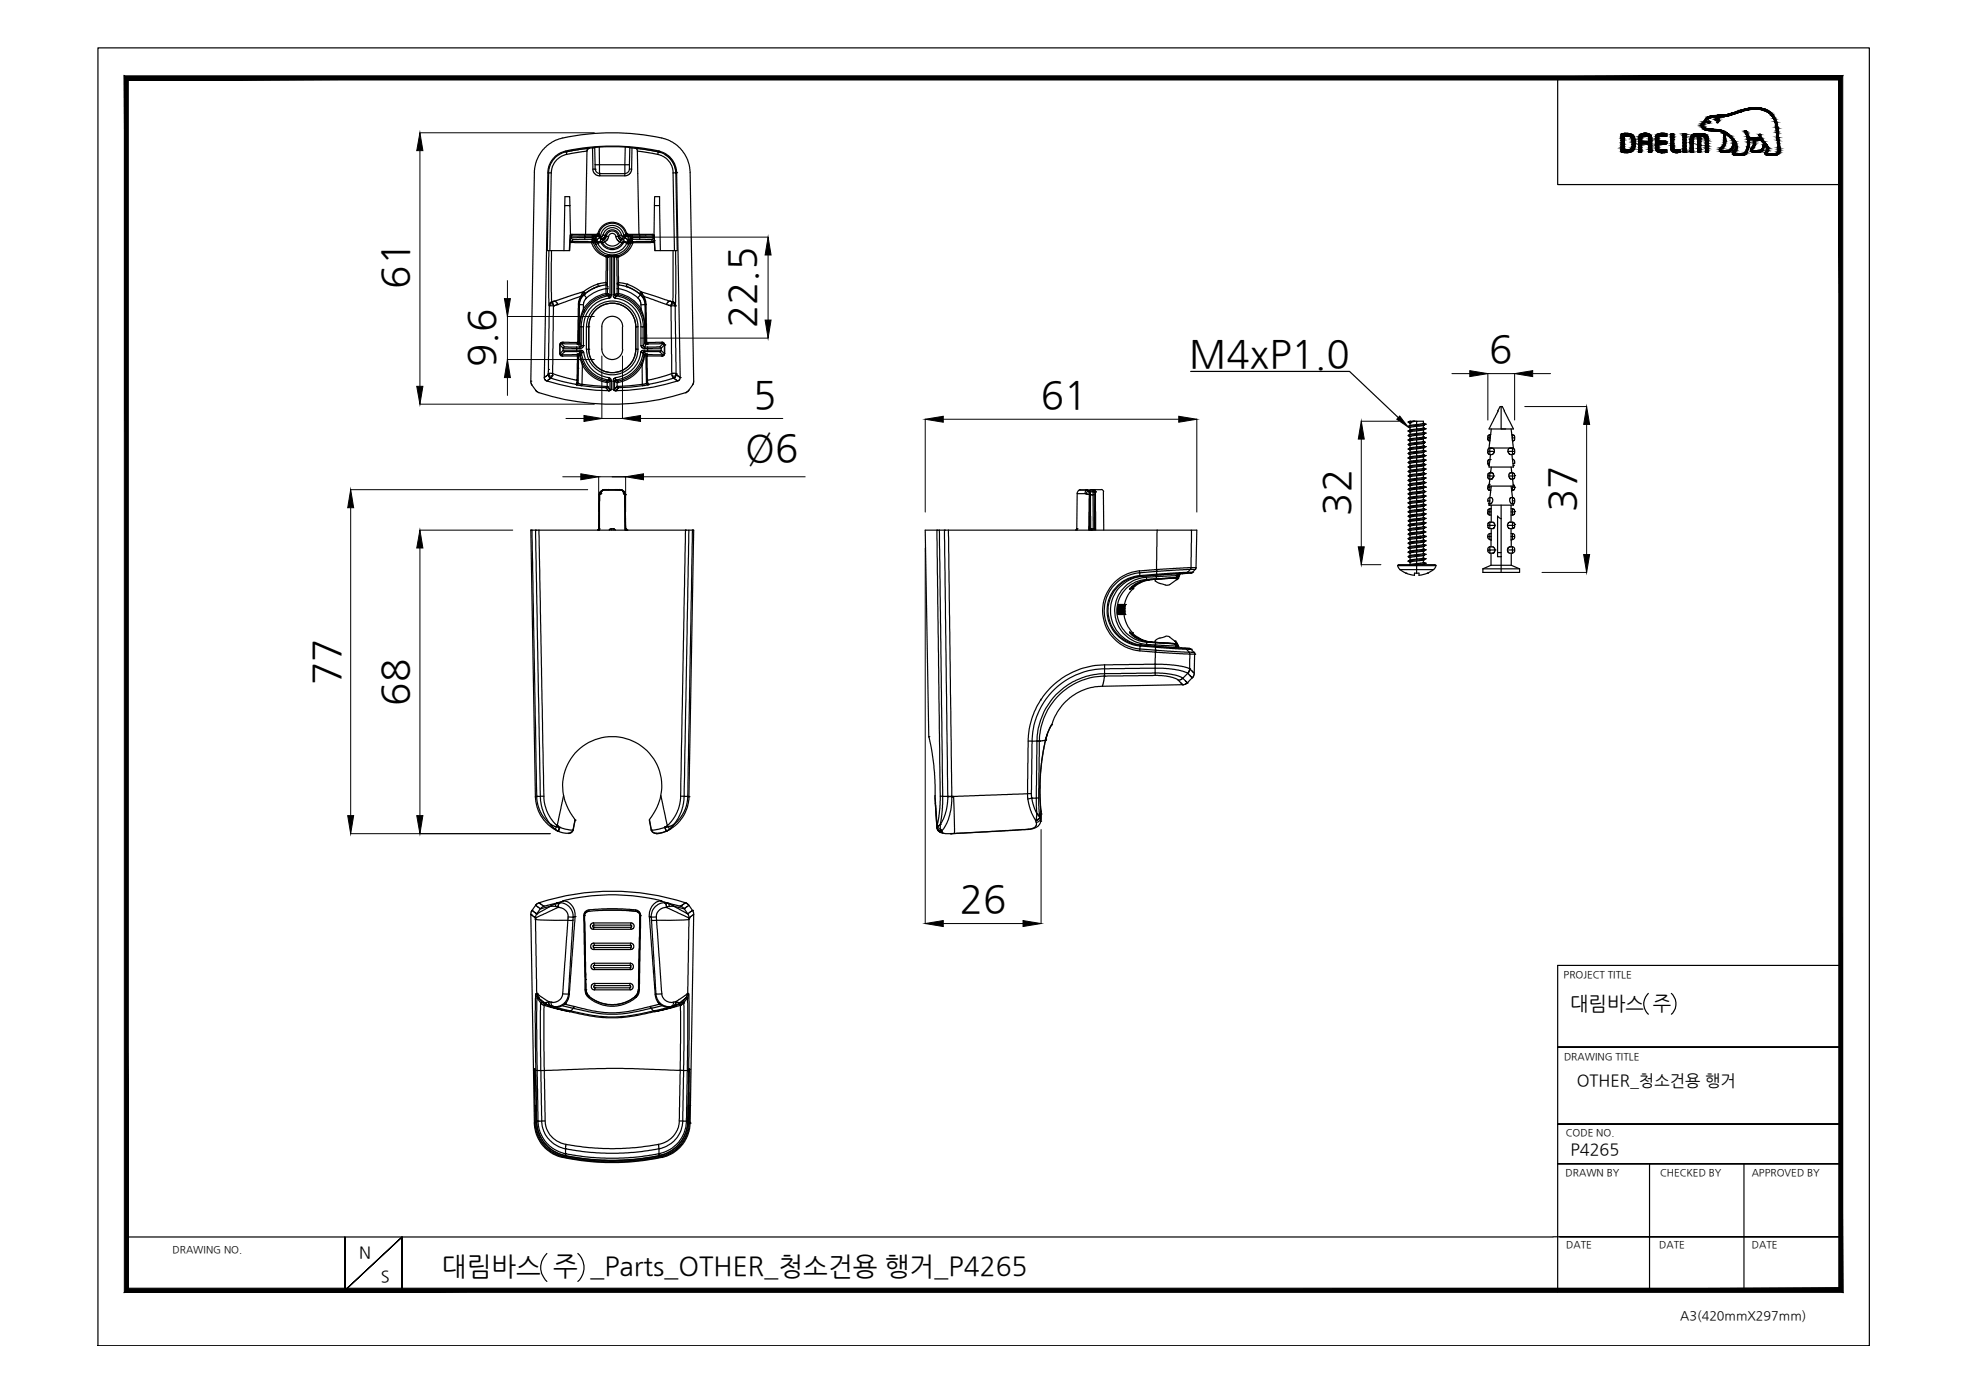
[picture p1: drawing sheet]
<svg xmlns="http://www.w3.org/2000/svg" width="420mm" height="297mm" viewBox="0 0 420 297" stroke-linecap="round" stroke-linejoin="round" font-family="sans-serif">
<defs><g id="words">
<g font-size="8.2">
<text x="87.2" y="61.6" transform="rotate(-90 87.2 61.6)">61</text>
<text x="161.2" y="70" transform="rotate(-90 161.2 70)">22.5</text>
<text x="317.8" y="77.3">6</text>
<text x="105.6" y="78.4" transform="rotate(-90 105.6 78.4)">9.6</text>
<text x="253.7" y="78.3">M4xP1.0</text>
<text x="160.7" y="87">5</text>
<text x="222.1" y="87.1">61</text>
<text x="159" y="98.4">Ø6</text>
<text x="288.1" y="110" transform="rotate(-90 288.1 110)">32</text>
<text x="336.2" y="109.4" transform="rotate(-90 336.2 109.4)">37</text>
<text x="72.5" y="146.1" transform="rotate(-90 72.5 146.1)">77</text>
<text x="87.2" y="150.6" transform="rotate(-90 87.2 150.6)">68</text>
<text x="204.8" y="194.7">26</text>
</g>
<text font-size="5.6" x="94.3" y="272.2">대림바스 주 _Parts_OTHER_청소건용 행거_P4265</text>
<text font-size="4.2" x="335.1" y="215.4">대림바스 주</text>
<g font-size="3.5">
<text x="336.5" y="231.7">OTHER_청소건용 행거</text>
<text x="335.1" y="246.4">P4265</text>
<text x="76.6" y="268.5">N</text>
<text x="81.3" y="273.6">S</text>
</g>
<text font-size="2.7" x="358.5" y="281.6">A3(420mmX297mm)</text>
<g font-size="2.1">
<text x="333.7" y="208.6">PROJECT TITLE</text>
<text x="333.7" y="226.2">DRAWING TITLE</text>
<text x="334.1" y="242.4">CODE NO.</text>
<text x="334.1" y="251">DRAWN BY</text>
<text x="354.2" y="251">CHECKED BY</text>
<text x="373.8" y="251">APPROVED BY</text>
<text x="36.8" y="267.4">DRAWING NO.</text>
<text x="334.2" y="266.4">DATE</text>
<text x="354.1" y="266.4">DATE</text>
<text x="373.8" y="266.4">DATE</text>
</g>
</g></defs>
<!-- layer: 0 -->
<g fill="#000" stroke="#000" stroke-width=".21">
<path d="M89.6 28.3l.6 3.8h-1.3zM163.9 50.6l.6 3.8h-1.2zM107.6 63.7h1.3l-.6 3.8zM163.3 68.3h1.2l-.6 3.9zM313.6 79.1l3.9 .6-3.9 .7zM323.2 79.7l3.9-.6v1.3zM88.9 82.4h1.3l-.6 3.8zM108.3 76.7l.6 3.9h-1.3zM124.6 88.7l3.8 .6-3.8 .6zM132.8 89.3l3.9-.6v1.2zM197.4 89.5l3.9-.7v1.3zM251.5 88.8l3.9 .7-3.9 .6z"/>
<path d="M290.5 89.9l.6 3.8h-1.3zM298.7 88.8l1.8 2.3-2.4-1.6zM338.6 86.8l.6 3.8h-1.3zM74.8 104.5l.7 3.8h-1.3zM89.6 113.1l.6 3.8h-1.3zM123.9 101.1l3.8 .6-3.8 .7zM133.5 101.7l3.8-.6v1.3zM289.8 116.7h1.3l-.6 3.8zM337.9 118.3h1.3l-.6 3.8zM74.2 174h1.3l-.7 3.9zM88.9 174h1.3l-.6 3.9zM197.4 197.1l3.9-.7v1.3z"/>
<path d="M218.3 196.4l3.9 .7-3.9 .6z"/>
<path d="M27.4 274.9l-.9 .9 365.9-.9zM26.5 275.8l365.9-.9 .8 .9zM392.4 17.1v257.8l.8 .9zM393.2 16.2v259.6l-.8-258.7zM27.4 17.1h365l.8-.9zM26.5 16.2h366.7l-365.8 .9zM26.5 16.2l.9 258.7v-257.8zM26.5 16.2l.9 258.7-.9 .9z"/>
</g>
<g fill="none" stroke="#000" stroke-width=".25">
<path d="M20.9 10.2h378v277h-378zM332.4 16.6v22.8h60.4M368.6 32.5h.1M254.1 79.3h33.9l10.4 9.8M130.6 101.7h2.9M351.7 212a3 3 0 0 0 0 4.4M356.6 212a3 3 0 0 1 0 4.4M392.8 206h-60.4v69.7M332.4 223.4h60.4h-60.4M332.4 239.9h60.4h-60.4M332.4 248.3h60.4h-60.4M352 248.3v27"/>
<path d="M372.1 248.3v27M27 264h304.4M73.6 264v11.4l12.2-11.4-12.2 11.4zM85.8 275.4v-11.4v11.4M116.7 267.5a4 4 0 0 0 0 5.9M123.3 267.5a4 4 0 0 1 0 5.9M331.4 263.9h61.4h-59.9M341 275.3h51.8"/>
</g>
<!-- layer: 1 -->
<g fill="none" stroke="#000" stroke-width=".25">
<path d="M116.9 36.8l-.8 43.8M117.7 36.9h-.6M120.7 32.2a47.7 47.7 0 0 1 19.9 0M120.8 32.4l-1.6 .7-1.1 1-.8 1.4-.2 1.4M120.8 32.4l.1 .5M120.8 32.4h.1M120.8 32.4a2.51 2.51 0 0 0-1.9 .6l-.8 .8-1 1.6a1.75 1.75 0 0 0-.1 1.6h.1M125.3 32.2l-.3 17.8h-3l-.3 .3M125.3 32.2l-4.1 .7-1.4 .4-1.1 .9-.9 1.4-.2 1.1-.3 16.8h-.5l.3-16.6M125.3 32.2l.1-.4 .4-.2-5 .8M125.4 31.7l-4.6 .7M126.4 31.6h-.8l-.3 .6"/>
<path d="M126.4 31.6l.2 4.9 .6 .8 .8 .2M126.4 31.6h.1M126.5 36.1h.5M126.9 31.5l-.5 .1M126.9 31.5h.1M126.9 31.5l.1 3.7M127 36.1h.1M127 35.2v.9M127 35.1l.9 .1M127 36.1a.95 .95 0 0 0 1 .9M127.9 31.4h5.5M127.9 31.4l-1 .1"/>
<path d="M127.9 31.4v3.8M127.9 35.2l.1 1.9M127.9 35.2h5.4M128 37.1v.4h5.3v-.4M128 37.1h.1M128 37.1h5.3M133.3 35.2v1.9M133.4 31.4l1 .1-.1 3.7M133.4 31.4l-.1 3.8M134.3 36.1a.95 .95 0 0 1-.9 .9M134.3 35.1l-.9 .1M134.3 35.2v.9h.5"/>
<path d="M134.4 31.5h.1M134.4 31.5l.5 .1M134.9 31.6h.6M134.9 31.6l-.2 4.9-.5 .7-.9 .3M135.5 31.6l.5 .4 .3 18h3l.3 .3M135.5 31.6l5 .8M135.5 31.6h.1M135.7 31.6l4.7 .8M136 32.2l3.2 .5 1.9 .5 1.4 .9 .9 1.5 .2 .9 .3 17h.6l-.3-16.6M140.5 32.4l1.6 .7 1.1 1 .8 1.4 .2 1.4M140.5 32.4l-.1 .5M140.6 32.3l1.1 .3 1.2 .8 .6 .8 .7 1.4a1.2 1.2 0 0 1 0 1.4l-.2-1.3-.5-1.2-.8-1-.8-.5"/>
<path d="M140.6 32.3h.1M140.6 32.3l-.2 .1 .6 .2M143.6 36.9h.6M144.4 36.8h.1M144.4 36.8l.7 43.8M117.1 53.5l.1 13.8-.2 11.5M117.3 53.5h3M117.7 53.5l-.1 8.7 .2 2.2-.5 .3-.1 .5M120.5 43.9l.1-1.9h1v1.9M120.5 43.9h1.1l.1 6.3-.1 3.3h-1.3zM121.7 51.4l.2 .1M121.7 51.7h.1"/>
<path d="M121.7 51.7h.2M121.7 50.1l-.2 3.4M121.7 51.2l.4 .3M121.7 51.3l.3 .2M121.7 50.2l.2 .2M121.9 50.7l.4 .4M121.9 51.7l4.3 .1M121.9 50.7h2.9v.4M121.9 50.7l-.2 .4M121.9 50.4v.3M121.9 51.5h.1M122 51.5l-.1 .2"/>
<path d="M122 51.5h.1M122 51.5l4.3 .1M122.1 50l.1 .1M122.2 50.1h2.6M122.2 50.1l-.3 .3M124.8 50.1v.3h-2.9M124.8 51.1h-2.5l-.3 .4M124.8 50.1h1.6M125 50h2.4M126.2 51.8h.1M126.2 51.8l.9 1.6 .9 .8 .9 .5a.46 .46 0 0 1 .5 .6l-.1 4.4a.57 .57 0 0 1-.2 .6 .57 .57 0 0 1-.5 .1l-1.1 .2M126.3 51.5v.2"/>
<path d="M126.3 51.6h.1M126.3 51.6l.3 .2M126.3 51.5l.1 .2M126.4 51.7h.1M126.4 51.7l.2 .1M126.4 51.7l-.2 .1M126.4 50.7v.4h-1.6M126.4 50.4h-1.6v.3h1.6M126.4 50.7l.2 .1M126.4 50.4h.1M126.4 50.4h.2M126.4 50.7h.1"/>
<path d="M126.4 50.1h.1M126.4 50.1l.7 .1M126.4 50.1v.6M126.4 51.1h.1M126.4 50.7l.1 .4M126.4 51.1l-.1 .5M126.4 51.1h.2M126.5 51.1h.1M126.6 50.8v.2M126.6 50.8h.1M126.6 50.8v.3M126.6 51.1l.1 .1"/>
<path d="M126.6 51.1h.1M126.6 51l.1 .2M126.6 51h.1M126.6 51h.2M126.6 51.8l.6 1.2 .5 .6 .5 .4 1.2 .6M126.6 51.8h.1M126.7 51.2h.1M126.8 50.5l-.2-.1v.4M126.8 51h.1M126.8 50.5h.1M126.8 50.5h.3M126.8 50.5v.5"/>
<path d="M126.8 51v.2M126.8 51.2h.1M126.8 51.2h-.1M126.8 51l.3 .2M126.8 51.2l.1 .1M126.8 51.2l.2 .1M126.9 51.3h.1M126.9 51.3l-.3 .5M127 50.1l-.3 .3M127 51.3h.2M127 51.3h.1M127 52l.1 .2"/>
<path d="M127.1 51.2l-.1 .1M127.1 50.2h.1M127.1 50.2h.2M127.1 51.2l.1 .1M127.1 50.2l-.3 .3M127.1 52.2h.1M127.1 52.1a3.8 3.8 0 0 0 3.5 2.3 3.8 3.8 0 0 0 3.5-2.3M127.2 51.3h.1M127.2 50.5h-.1v.7M127.2 51.7v-.1a.28 .28 0 0 0 0-.3 .28 .28 0 0 0-.3 0l.1 .7M127.2 50.5h.1M127.2 51.7h.3"/>
<path d="M127.2 50.5v1.2M127.2 51.6l-.2 .3M127.3 50.2h.2M127.3 50.2l-.2 .3M127.3 50h.1M127.3 50l.2 .2M127.4 50h.1M127.5 50.2h.1M127.5 51.7h.1M127.5 51.7v.1M127.5 50.2l-.2 .3M127.5 51.8h.1"/>
<path d="M127.5 51.8v.2M127.5 50.2l.4 .1M127.5 52l-.4 .2M127.6 51.9a3.4 3.4 0 0 0 3 2 3.4 3.4 0 0 0 3.1-2M127.6 49.8h.1M127.6 49.8l.1 .2M127.7 50h.1M127.7 50l.5 .5M127.8 49.9a2.94 2.94 0 0 1 2.8-2.3 2.94 2.94 0 0 1 2.9 2.3M127.8 50l-.3 .2M127.9 50.3v.2h-.7M127.9 50.3h.1"/>
<path d="M127.9 50.3l.3 .2M127.9 50.7h.1M127.9 50.7l-.5 .6 .1 .4M128 50.7l.3 .4M128.1 50.2l-.1 .1M128.1 51.5h.1M128.1 51.5l.1 .1M128.1 51.5l-.6 .2M128.2 50.5h-.3v.2M128.2 51.6h.1M128.2 51.6v.1M128.2 50.5a2.48 2.48 0 0 1 2.4-2.4 2.48 2.48 0 0 1 2.5 2.4"/>
<path d="M128.2 51.6l-.7 .2M128.2 51.7a2.69 2.69 0 0 0 2.4 1.6 2.69 2.69 0 0 0 2.5-1.6M128.2 51.7l-.7 .3M128.3 51.1h.1M128.3 51.1l-.2 .4M128.3 50.5h.1M128.3 50.5l-.4 .2M128.3 50.5l.2 .4M128.5 50.9l.3 .3M128.5 50.9h.1M128.5 50.9l-.2 .2M128.7 50.1h.1"/>
<path d="M128.7 50.1l-.4 .4M128.7 50.1l.4 .2M128.7 50.1a2.01 2.01 0 0 1 1.9-1.5 2.01 2.01 0 0 1 2 1.5M128.8 51.2l.2 .4-.4 .3-.4-.3M128.8 51.2h.1M128.8 51.1a.5 .5 0 0 0-.2 .8 2.43 2.43 0 0 0 4.1 0M129 51.6a1.93 1.93 0 0 0 3.3 0M129.1 50.2a1.55 1.55 0 0 1 1.5-1.2 1.55 1.55 0 0 1 1.6 1.2M129.1 50.3h.1M129.1 50.3l.3 .1M129.1 50.3l-.2 .4-.4 .2M129.4 54.8h.1"/>
<path d="M129.4 54.8l.3 .1M129.4 50.4h.1M129.4 50.4l-.2 .5-.4 .3M129.4 50.4l.5 .1M129.4 50.4a1.29 1.29 0 0 1 1.2-1.1 1.29 1.29 0 0 1 1.3 1.1M129.4 54.6h.1M129.4 54.6v.2M129.5 54.6l.2 .3M129.7 54.9l-.1 6.3M129.7 54.9h.1M129.9 50.5l-.3 .7-.6 .4M129.9 50.5a.78 .78 0 0 1 .7-.7 .78 .78 0 0 1 .8 .7"/>
<path d="M129.9 54.5l-.5 .1M129.9 54.5h.1M129.9 54.5h.6v8.4M129.9 54.4l.3 .3M130.2 54.7l-.5 .2M130.2 54.7h.1M130.2 54.7l.3 .1M130.2 54.7v8.2M130.5 54.7h.3M130.5 54.5h.3M130.8 54.8h.1M130.8 54.5h.1"/>
<path d="M130.8 54.5v8.4M131.1 54.7h.1M131.1 54.7l.5 .2M131.1 54.7l-.3 .1M131.1 54.7v8.2M131.3 54.5h-.5M131.3 54.5h.1M131.4 54.4l-.3 .3M131.4 50.5l.3 .7 .6 .4M131.6 54.9l.1 6.7M131.6 54.9h.1M131.8 54.6l.1 .2"/>
<path d="M131.8 54.6h.1M131.8 54.6l-.2 .3M131.9 54.8h.1M131.9 54.8l-.3 .1M131.9 54.8l.1 5a.45 .45 0 0 0 .1 .5 .45 .45 0 0 0 .4 .1l2.1 .5 2.2 1.4 6.3 2M131.9 50.4h.1M131.9 50.4l-.5 .1M132.2 50.3a.41 .41 0 0 0-.3 .4 .41 .41 0 0 0 .4 .3l.2 .2M132.2 50.3l.3 .5 .3 .1M132.3 51.6h.1M132.3 51.6l.4 .3M132.5 51.1a.49 .49 0 0 1 .2 .8"/>
<path d="M132.5 51.2h.1M132.5 51.2l-.2 .4M132.6 50.1l.4 .4M132.6 50.1l-.4 .2M132.7 51.9h.1M132.8 50.9l-.3 .3M132.8 50.9l.2 .2M133 50.5l.4 .2M133 50.5l-.2 .4M133 51.1l.1 .4M133.1 51.7l.6 .2M133.1 50.5h.3v.2"/>
<path d="M133.1 51.7h.1M133.1 51.6l-.4 .3M133.1 51.6h.1M133.1 51.6v.1M133.1 51.5h.1M133.1 51.5v.1M133.1 51.5l.7 .2M133.2 51.6l.6 .2M133.3 50.3h.1M133.3 50.3l-.2 .2M133.3 50.2l.1 .1M133.4 50.5h.1"/>
<path d="M133.4 50.5h.6M133.4 50.3l-.3 .2M133.4 50.7l.5 .5-.1 .5M133.4 50.3v.2M133.4 50.7l-.4 .4M133.5 50h.1M133.5 50l-.2 .3M133.6 50l.5 .5M133.7 49.8h.1M133.7 49.8l.1 .2h2.5M133.7 49.8l-.2 .2M133.7 49.8a3.2 3.2 0 0 0-3.2-2.4 3.2 3.2 0 0 0-3 2.6h-.1"/>
<path d="M133.7 52l.4 .2 .1-.2M133.7 52h.1M133.8 50.2h.1M133.8 51.8h.1M133.8 51.8l-.1 .2M133.8 50.2l-.4 .1M133.8 50.2h.2M133.8 51.7v.1M133.9 50h.1M133.9 50l-.1 .2M134 50.5h.2v.7M134 50.2h.1"/>
<path d="M134 51.7h.1M134 51.7h-.2M134 50.5v1.2M134 50.2l.2 .3M134 51.6l.3 .3M134.1 51.3h.1M134.1 51.3l-.1 .4M134.2 50.5h.3M134.2 51.2h.1M134.2 51.2l-.1 .1M134.2 50.2l.3 .3M134.2 51.3h.1"/>
<path d="M134.2 51.3h-.1M134.2 52h.1M134.2 51.2l.1 .1M134.3 50.1h.1M134.3 50.1h.6M134.3 50.1l-.3 .1M134.3 50.1l.3 .3M134.4 51.2h.1M134.4 51.3l.2 .5M134.4 51.3h.1M134.4 51.2v.1M134.4 51.2l-.2 .1"/>
<path d="M134.4 51.3l-.2 .7M134.4 51.3h-.3M134.5 50.5l.1-.1v.4M134.5 51h.1M134.5 51l-.1 .2M134.5 51l-.3 .2M134.5 50.5v.5M134.5 51.2h.1M134.5 51v.2M134.6 51.8h.1M134.6 50.4h.1M134.6 51h.1"/>
<path d="M134.6 51h-.1M134.6 50.8v.2M134.6 51.8l-.2 .6-.6 1-1.4 1a.6 .6 0 0 1-.8 .1h-.3M134.6 50.8h.1M134.6 51v.2M134.6 51.1h.3v.1a.23 .23 0 0 1 .1 .3 .23 .23 0 0 1-.3 .1l-.1 .2M134.6 51.1h.1M134.6 51.1l-.1 .1M134.7 50.8h.1M134.7 50.8l-.1 .2M134.8 50.8l-.1 .3M134.8 51.1h-.1"/>
<path d="M134.9 50.7h4.5M134.9 50.7h.1M134.9 50.7l-.2 .1M134.9 50.7v.4h1.6M134.9 50.1v.6M134.9 51.1h.1M134.9 50.1h1.6M134.9 50.7v.4M134.9 51.7h.1M134.9 51.7l.1 .1M134.9 51.7l-.3 .1M135 51.6h.1"/>
<path d="M135 51.5l-.1 .2M135.1 51.5v.2M136.5 50.1v.3h-1.9M136.5 51.1h2.5M136.5 50.1h1.2M137.7 50.1h.1M139 51.1h.1M139 51.1l.2 .4M139.1 50.1h.1M139.1 50.1h-1.4M139.1 50.1l.3 .3M139.2 50l-.1 .1"/>
<path d="M139.2 51.5h.1M139.3 51.5h.1M139.3 51.5l-4.3 .1M139.4 51.5v.2M139.4 51.7h.1M139.4 50.4h.1M139.4 50.4h-2.9v.7M139.4 50.7h.1M139.4 50.7l.2 .4M139.4 50.4v.3M139.4 50.7l-.4 .4M139.6 50.2l-.2 .2"/>
<path d="M139.6 51.4h.1M139.6 51.4l-.3 .1M139.6 50.1l.2 3.4M139.6 51.2l-.4 .3M139.6 43.9l.1-1.9h1v1.9M139.6 43.9h1.1l.2 9.6h-1.2l-.1-3.3zM139.7 51.3l-.4 .2M139.7 51.7l-3.8 .1a.74 .74 0 0 0-1.1 .6l-1 1.4-.8 .6-1.1 .4M140.9 53.5h3M143.6 53.5v10.6a.36 .36 0 0 0 .3 .5l.2 .6M144.2 53.5v9.2l-.1 2.5M117 79.7h.1"/>
<path d="M117 79.7l.5-.1a.31 .31 0 0 1 .4 .1 .31 .31 0 0 1-.1 .5M117 79.7v.2M117 79.9h.1M117 79.9v.1M117 79.9l-.9 .7M117 78.8h.1M117 78.8v.9M117 79.9l.4 .4 .5-.1M117.2 65.2h.1M117.8 64.4h.1M117.8 64.4l-.4 .3-.2 .5M117.8 64.4l.3 .9"/>
<path d="M118.1 64.9h-.6l-.3 .2M118.1 65.3h.1M118.1 65.3h-.9M118.2 64.3h.1M118.2 64.3l-.4 .1M119 65h.1M119.5 75.4h.1M119.5 75.5h.1M119.5 75.5l.3 .2M119.5 73.6l.7 .7M119.8 75.7l.2 .3M119.8 73.3l-.3 .3v1.9"/>
<path d="M119.8 73.3l3.3 .1M119.8 73.3l.7 .7 2.5 .1M120 73h.1M120 73l-.2 .3M120.2 74.8l2.8-.1v.3M120.2 74.8l-.7 .7M120.2 74.3v.5M120.2 74.8l.3 .2M120.5 74l-.3 .3M123 75h-2.5l-.7 .7M123 74.1v.3l-2.8-.1M123 75h.8"/>
<path d="M123 74.1h.7M123.1 75.7h.1M123.1 75.7l.1 .3M123.1 75.7h-3.3M123.1 75.7l.3 .1-.1 .1M123.1 73.4l.1 .1M123.2 75.6l.3 .3M123.2 75.6h.1M123.2 75.6l-.1 .1M123.2 73.5h.2M123.3 73.1h.1M123.3 73.1l-.2 .3"/>
<path d="M123.3 73l.1 .2-.2 .1M123.3 78.6v3.2M123.3 78.6h.1M123.3 75.6h.1M123.3 75.6h.3M123.4 65l-.1 7.8a.34 .34 0 0 1-.5 .3l-2.9-.1-.4 .5v2l.2 .4 2.8 .1a.49 .49 0 0 1 .7 0 .49 .49 0 0 1 0 .6l-.1 4a.32 .32 0 0 1 0 .4 .32 .32 0 0 1-.4 .1l-4.8-1.4 .2-14.4 .9-.3M123.4 73.5h.1M123.4 73.5l.3 .6M123.5 65h.1M123.5 75.9l-.2 .1v2.6M123.5 75.9h.1M123.5 75.9h.2"/>
<path d="M123.5 75.9l-.2 5.9M123.5 73.2l-.3 .3M123.6 65l-.1 8.2M123.6 65h.1M123.6 75.6h.1M123.6 75.6l.1 .3M123.6 75.6h.2v.3M123.6 73.2h.1M123.6 65h.9M123.7 73.2l-.2 .3M123.7 73.2h.1M123.7 69.7h.1"/>
<path d="M123.7 74.4h-.7v.3h.8M123.7 75.9l.6 2M123.7 69.7v3.5M123.7 69.7h.8M123.7 73.2l.3 .6M123.7 74.1v.3M123.8 75h.1M123.8 75l-.2 .6M123.8 75h.1l.2 .3M123.8 74.7l.6 .2a.22 .22 0 0 1 .1 .3 .22 .22 0 0 1-.4 0v.1M123.8 74.7v.3M123.8 75l.2 .1a6.8 6.8 0 0 0 5.9 6"/>
<path d="M123.9 75.8h.1M123.9 75.8l.1 .8 .5 1.1-.2 .2M124 63.2l-.5 1-.1 .8M124 63.2l-5 1.8-.3-.6-.5-.1M124 63.2l.1 .2M124 73.8h.1M124 73.8l-.3 .3M124 73.8h.5M124.1 75.3l-.2 .5M124.1 75.3h.1M124.3 77.9l-.1 4.1M124.3 77.9a7.2 7.2 0 0 0 5.3 3.7"/>
<path d="M124.4 62.5h.1M124.4 62.5l-.4 .7M124.4 62.4l.2 .2v.3M124.5 62.3l.2 .1v.3M124.5 62.3h.1M124.5 62.3l-.1 .2M124.5 66l-.7 2.3-.1 4.6-.1 .3h-.1M124.5 66.6l-.6 1.5-.2 1.6M124.5 66.6h.1M124.5 66l.2 .1-.2 .5M124.5 73.8h.1M124.5 73.8l-.3 .4-.5 .2"/>
<path d="M124.5 65v1M124.5 69.7v4.1M124.5 77.8a6.9 6.9 0 0 0 4.9 3.5M124.6 75.2a6.1 6.1 0 0 0 5.4 5.4M124.6 62.9h.1M124.6 62.9l-.7 .8-.3 1.3M124.6 62.9l-.7 1-.3 1.1M124.6 62.9l.6 .7-.6 .8-.1 .6M124.7 62.8h.1M124.7 62.8l-.2 .1M125.1 69.7h.5v4.8h-.5zM125.2 74.5a5.5 5.5 0 0 0 5.4 5.5 5.5 5.5 0 0 0 5.5-5.5"/>
<path d="M125.2 69.7a5.5 5.5 0 0 1 5.4-5.5 5.5 5.5 0 0 1 5.5 5.5M125.6 74.5h.1M125.6 69.7h.1M125.6 69.7a5 5 0 0 1 5-5 5 5 0 0 1 5.1 5M125.6 74.5a5 5 0 0 0 5 5 5 5 0 0 0 5.1-5M125.6 69.7v4.8M127.5 60.6l-1.7 .8-1.3 .9-6.3 2M127.5 60.6l.1 .5M127.6 61.1l-2 1-.9 .7M127.6 61.1l-1.6 .8-1.4 1M127.8 61.1h.1M127.8 61.1h-.2"/>
<path d="M129.3 60.3h.1M129.3 60.3v.5M129.3 62.6a7.2 7.2 0 0 0-4.8 3.4M129.3 60.8h.1M129.3 60.8l-1.5 .3M129.3 60.8v.8M129.3 61.6v1.1M129.3 62.7h.3M129.3 62.7l.1 .3M129.3 61.6h.3M129.3 61.6l-1.9 .5-2.2 1.4M129.3 60.3l.3 .2-.2 .3"/>
<path d="M129.4 63h.1M129.4 63l.5 .2M129.6 61.6h.1M129.6 61.4v.2M129.6 61.2h.1M129.6 62.7h.1M129.6 62.7l.6 .2M129.6 61.6v1.1M129.6 62.6l-.1 .2a7.4 7.4 0 0 0-4.8 3.3M129.9 63.2h.1M130 63.6a6.1 6.1 0 0 0-5.5 6.1M130.2 62.9h.1"/>
<path d="M130.2 62.9l-.3 .3M130.2 62.9h.3M130.2 62.9l-.1 .1a6.8 6.8 0 0 0-6.1 6.7v4.1M130.5 62.9l-.1 .4-.2 .3a.21 .21 0 0 1-.3-.1 .21 .21 0 0 1 0-.3M130.8 62.9l.2 .5 .3 .2M130.8 62.9h.3M131.1 62.9h.1M131.1 62.9l.3 .3M131.2 62.9l.2 .2M131.3 63.6a6.1 6.1 0 0 1 5.5 6.1M131.4 63.2h.1M131.4 63.2l-.1 .4"/>
<path d="M131.4 63.1a6.6 6.6 0 0 1 5.9 6.6M131.7 62.7h.3l-.1 .3-.5 .2M131.7 62.7l-.6 .2M131.7 60.6h.1M131.7 61.6h.3M131.7 61.6v1.1M131.7 62.6l.1 .2a7.4 7.4 0 0 1 4.8 3.3M131.9 60.8l1.8 .4M131.9 60.8h.1M131.9 60.8l.1 .8M132 60.8v-.5l-.3 .2 .3 .3M132 61.6l1.9 .5 2.2 1.4"/>
<path d="M132 61.6v1.1M132 62.6a7.2 7.2 0 0 1 4.8 3.4M132.8 69.7v4.8M132.9 69.7a2.22 2.22 0 0 0-2.3-2.2 2.22 2.22 0 0 0-2.2 2.2v4.8a2.22 2.22 0 0 0 2.3 2.2 2.22 2.22 0 0 0 2.2-2.2M133.7 61.2l1.5 .6 1.4 1M133.7 61.2h.1M133.8 60.6h.1M133.8 60.6l-.1 .5 1.6 .8 1.4 1M135.7 69.7h.1M135.7 74.5h.1M135.7 69.7v4.8M135.7 74.5h.4"/>
<path d="M136.1 63.6l.5 .7 .2 .7M136.1 69.7h-.4v4.8M136.1 69.7v4.8M136.6 62.8l.1 .1M136.7 62.9h.1M136.7 62.9l.7 1.1 .3 1M136.7 62.9l-.6 .7M136.7 62.9l.8 1.1 .2 1M136.7 75.2h.1M136.7 75.2l.5 .1M136.7 75.2a6.1 6.1 0 0 1-5.4 5.4M136.8 77.8a6.9 6.9 0 0 1-4.9 3.5"/>
<path d="M136.8 69.7h.4v4.1M136.8 73.8l.2 .4 .5 .2M136.8 65v1M136.8 77.8l.2 .1M136.8 69.7v4.1M136.8 73.8h.4M136.8 62.3l.1 .2M136.8 66l.6 1.7 .2 2M136.8 66l-.2 .1 .8 1.9 .2 1.7M136.8 62.3l-.2 .2v.3M136.9 62.5l.2 .3a.82 .82 0 0 0 1 .7l3.7 1.3a.38 .38 0 0 0 .4 .1 .38 .38 0 0 0 .2-.4l.7-.2M136.9 62.5h.1"/>
<path d="M136.9 62.4l-.2 .2 .1 .3M137 77.9a7.2 7.2 0 0 1-5.3 3.7M137 77.9l.1 4.1M137.2 75.3l.2 .6-.6 1.9M137.2 75.3h.1M137.2 73.8l.3 .3M137.2 69.7h.4M137.3 63.2l.4 .7 .2 .9 .1 8.3 3.3-.1M137.3 63.2h.1M137.3 63.2l-.1 .2M137.4 75.8h.1M137.5 75l.2 .6"/>
<path d="M137.5 75h.1M137.5 75l-.3 .3M137.5 74.7l-.6 .2-.2 .3M137.5 75h.7M137.5 74.7v.3M137.5 75l-.2 .1a6.8 6.8 0 0 1-5.9 6M137.5 74.4h.7v.3h-.7M137.5 75.9h.1M137.5 75.9h.3M137.5 75.9l-.5 2M137.5 74.1h.1M137.5 74.4h.1"/>
<path d="M137.5 74.1h.7M137.5 74.1v.3M137.6 69.7v3.5l-.4 .6M137.6 69.7v3.5M137.6 73.2h.1M137.6 69.7h.1M137.7 65h.1M137.7 65l.1 8.2M137.7 65h-.9M137.7 73.2l.2 .3zM137.7 75.6l-.2 .3M137.7 75.6h.1"/>
<path d="M137.7 75.6h.3M137.8 75.6h-.2v.3M137.8 73.2l.1 .2 .2 .1M137.8 73.2h-.2M137.8 75.9l.2 .7v5.2M137.8 75.9h.1M137.8 75.9l.2 5.9M137.9 73.5h.1M137.9 73.5h.2M137.9 73.5l-.4 .6M137.9 65h-.2M138 73.1l.2 .3"/>
<path d="M138 75.6h.1M138 73l-.1 .2 .3 .1M138.1 73.5h.1M138.1 75.6l-.3 .3M138.1 75.6l.1 .1M138.2 73.4h.1M138.2 73.4l-.1 .1M138.2 75.7l-.2 .3M138.2 75.7h3.3M138.2 74.1v.3l2.9-.1M138.2 75h2.6l.7 .7M138.2 75.7l-.2 .1 .1 .1"/>
<path d="M140.8 74l-2.6 .1M140.8 74l.3 .3M141.1 74.8l-.3 .2M141.1 74.8l-2.9-.1v.3M141.1 74.8l.7 .7M141.1 74.3v.5M141.3 73h.1M141.3 73l.2 .3M141.3 73l.5 .4v2M141.3 76h.1M141.5 75.7l-.2 .3M141.5 73.3l.3 .3"/>
<path d="M141.5 75.7h.1M141.5 73.3l-3.3 .1M141.5 73.3l-.7 .7M141.8 73.6h.1M141.8 73.6v2l-.3 .1M141.8 73.6l-.7 .7M141.8 75.4l-.1 .4-.4 .2h-2.9a.23 .23 0 0 0-.3 0 .23 .23 0 0 0 0 .3l.1 4.9M141.9 75.4h-.1M141.9 73.6h-.1M142.3 65l.9 .3 .2 14.4-5.2 1.5M143.1 64.3l.4 .1-.3 .6M143.1 64.3l.4 .1"/>
<path d="M143.2 65v.3h.8M143.2 65h.1M143.3 64.9h.5l.3 .2M143.4 79.7h.9M143.4 79.7l.1 .6 .2 .4M143.4 79.7h.1M143.5 64.4l.4 .3 .1 .5M143.5 64.4h.1M144 65.3h.1M144 65.2h.1M144 65.2l.3 14.5M144.3 79.7h.1"/>
<path d="M144.3 79.9h.1M144.3 79.7v.2M144.3 79.9l.6 .5a.48 .48 0 0 1 .2 .5 .48 .48 0 0 1-.4 .4h-.1M144.3 79.9v.1M144.3 79.9l-.3 .4-.6-.1M113.3 81.3l.7-44.5a7.6 7.6 0 0 1 6.1-7.4 47.8 47.8 0 0 1 22.5 .5 7.8 7.8 0 0 1 4.7 6.9l.7 44.8-1 1.7-.7 .5M113.3 81.3l.1 .8 1 1.3 .4 .3a49.2 49.2 0 0 0 31.5 .1M113.3 81.3h.1M116.1 80.6l.2 .4 .4 .3M116.7 81.3a44.2 44.2 0 0 0 13.2 2.1M116.7 81.3h.1M117 80h.1"/>
<path d="M117 80l.2 .4 .3 .3M117.5 80.7h.1M117.5 80.7l5.5 1.4M117.5 80.7l-.8 .6M117.8 80.2h.1M117.8 80.2l-.3 .5M122.9 82h.1M123 82.1h.1M123 82.1l1.1 .2M123.1 81.2h.1M123.1 81.2l-.2 .8M123.1 81.1l.2 .1"/>
<path d="M123.3 81.7l-.4 .3M123.3 81.8h.1M123.3 81.8l-.3 .3M123.3 81.8l.9 .2M124.1 82.3l5.2 .4M124.2 82l5.4 .5M124.2 82l-.1 .3M129.3 82.7l.6 .7M129.4 81.3h.1M129.4 81.3l.2 .3M129.6 82.5h.1M129.6 82.5l-.3 .2"/>
<path d="M129.6 81.6h.1M129.6 82.4l.6 .7M129.6 81.6v.9M129.9 83.4h.1M129.9 81.1h.1M129.9 81.1l-.5 .2M129.9 81.1l.3 .3M129.9 81.1l.1-.5 .4 .3 .1 .5M130.2 81.4h.1M130.2 81.4l-.6 .2M130.2 83.1h.3l-.6 .3M130.2 83.1h.1"/>
<path d="M130.2 83.1l-.3 .3M130.2 81.4v1.7M130.2 81.4h.3M130.5 81.4v1.7M130.8 81.4h.1M130.8 83.1l.5 .3M130.8 83.1h.1M130.8 83.1h.3M130.8 81.4v1.7M130.8 81.4h.3M131.1 81.4h.1M131.1 81.4l.6 .3"/>
<path d="M131.1 83.1l.2 .3M131.1 81.4v1.7M131.3 83.4h.1M131.4 81.1l.5 .2-.2 .3M131.4 81.1l-.3 .3M131.4 81.1h.1M131.4 81.1l-.1-.1a.23 .23 0 0 0-.1-.4 .23 .23 0 0 0-.2 .3l-.2 .5M131.4 81.1l-.2 .3M131.4 83.4h.1M131.7 82.5h.1M131.7 82.5l.3 .2M131.7 82.4h.1"/>
<path d="M131.7 81.7h.1M131.7 82.4l-.6 .7M131.7 81.7v.8M132 82.7l-.6 .7M137.1 82l-5.4 .5M137.1 82v.3M137.1 82.3l-5.1 .4M138 81.8h.1M138 81.8l-.9 .2M138 81.8l.3 .3M138 81.7l.4 .3M138.2 81.1l-.2 .1"/>
<path d="M138.2 81.2l.1 .8M138.2 82.1h.1M138.3 82h.1M138.3 82l-1.2 .3M143.7 80.7l-3.2 .9-2.2 .4M143.7 80.7h.1M143.7 80.7l.9 .6M144.3 80l-.2 .5-.4 .2M144.3 80h.1M144.6 81.3a44.2 44.2 0 0 1-13.3 2.1M145.1 80.6h.1M146.3 83.8h.1"/>
<path d="M300.5 99.7h.1M300.5 99.7l.4 .1M300.5 98.7h.1M300.5 98.7l.4 .2M300.5 97.8h.1M300.5 97.8l.4 .1M300.5 96.8h.1M300.5 96.8l.4 .2M300.5 95.9h.1M300.5 95.9l.4 .1M300.5 94.9h.1M300.5 94.9l.4 .2"/>
<path d="M300.5 93.9h.1M300.5 93.9l.4 .2M300.5 93h.1M300.5 93l.4 .1M300.5 92h.1M300.5 92l.4 .2M300.5 90.1h.1M300.5 97.7h.1M300.5 90.1l.4 .2M300.5 97.7v.1M300.7 90.2h.1M300.7 90.2l.2 .1"/>
<path d="M300.8 89.9h.7M300.9 99.4h.1M300.9 99.4l-.4 .2M300.9 98.5h.1M300.9 97.5h.1M300.9 97.5l-.4 .2M300.9 96.5h.1M300.9 96.5l-.4 .2M300.9 95.6h.1M300.9 95.6l-.4 .2M300.9 94.6h.1M300.9 94.6l-.4 .2"/>
<path d="M300.9 93.7h.1M300.9 93.7l-.4 .2M300.9 92.7h.1M300.9 92.7l-.4 .2M300.9 91.8h.1M300.9 91.8l-.4 .2M300.9 90.8h.1M300.9 90.8l-.4 .2 .4 .2M300.9 90.3h.1M300.9 99.8h.1M300.9 93.1h.1M300.9 92.2h.1"/>
<path d="M300.9 90.3v.5M300.9 91.2v.6M300.9 92.2v.5M300.9 93.1v.6M300.9 94.1v.5M300.9 95.1v.5M300.9 97v.5M300.9 97.9v.6M300.9 99.8v.6M300.9 89.8l-.3 .3M301.5 89.9h.3M301.5 89.9h.8"/>
<path d="M301.8 89.9l-1.3 .2M301.8 89.9l-.9 .4M301.8 89.9h.1M302.3 98.3h.1M302.3 98.3l-1.4 .2M302.3 99.2h.1M302.3 99.2l-1.4 .2M302.3 97.3h.1M302.3 97.3l-1.4 .2M302.3 99.6l-1.4 .2M302.3 98.7l-1.4 .1v.7M302.3 97.7l-1.4 .2"/>
<path d="M302.3 95.8l-1.4 .1v.7M302.3 94.8l-1.4 .3M302.3 93.9l-1.4 .2M302.3 94.4h.1M302.3 94.4l-1.4 .2M302.3 95.4h.1M302.3 95.4l-1.4 .2M302.3 93.5h.1M302.3 93.5l-1.4 .2M302.3 91.5h.1M302.3 91.5l-1.4 .3M302.3 92.5h.1"/>
<path d="M302.3 92.5l-1.4 .2M302.3 91.9l-1.4 .3M302.3 91l-1.4 .2M302.3 91v.5M302.3 91.9v.6M302.3 92.9v.6M302.3 93.9v.5M302.3 94.8v.6M302.3 95.8v.5M302.3 96.7v.6M302.3 97.7v.6M302.3 98.7v.5"/>
<path d="M302.3 99.6v.6M303 93.8l.2-.2 .9-.2zM303 93.8l-.7 .1M303 93.4h.1M303 93.4l-.7 .1M303 93.4l.2 .2M303.2 93.6l-2.7 .3M303.2 93.6h.1M303.7 90.4v-.5h-1.4v.7M303.7 97l.4 .2M303.7 98l.4 .2M303.7 98.9l.4 .2"/>
<path d="M303.7 99.9l.4 .2M303.7 97.5h.1M303.7 98.4h.1M303.7 99.4h.1M303.7 99.4l.4-.2-3.6 .5M303.7 94.6h.1M303.7 94.6l.4-.2-3.6 .5M303.7 95.6h.1M303.7 94.2l.4 .2M303.7 95.1l.4 .2M303.7 96.1l.4 .2M303.7 90.4l.4 .1"/>
<path d="M303.7 91.3l.4 .2M303.7 92.3l.4 .1M303.7 93.2l.4 .2M303.7 90.8h.1M303.7 91.8l.4-.3-3.6 .5M303.7 92.7h.1M303.7 98h.1M303.7 98l-1.4 .3M303.7 99h.1M303.7 99l-1.4 .2M303.7 99.9h.1M303.7 99.9l-1.4 .3"/>
<path d="M303.7 97h.1M303.7 97l-1.4 .3M303.7 97.4l-1.4 .3M303.7 99.4l-1.4 .2M303.7 98.4l-1.4 .3M303.7 95.5l-1.4 .3M303.7 94.6l-1.4 .2M303.7 94.2h.1M303.7 94.2l-1.4 .2M303.7 95.1h.1M303.7 95.1l-1.4 .3M303.7 96.1h.1"/>
<path d="M303.7 96.1l-2.8 .4M303.7 90.4h.1M303.7 90.4l-2.8 .4M303.7 91.3h.1M303.7 91.3l-1.4 .2M303.7 92.3h.1M303.7 92.3l-1.4 .2M303.7 93.2h.1M303.7 93.2l-.7 .2M303.7 92.7l-2.8 .4M303.7 91.7h.1M303.7 91.7l-1.4 .2"/>
<path d="M303.7 90.8l-1.4 .2M303.7 90.8v.5M303.7 91.7v.6M303.7 92.7v.5M303.7 93.6v.6M303.7 94.6v.5M303.7 95.6v.5M303.7 96.5v.5M303.7 97.5v.5M303.7 98.4v.6M303.7 99.4v.5M304.1 98.2l-3.6 .5 .4-.2"/>
<path d="M304.1 97.2h.1M304.1 98.2h.1M304.1 97.3l-.4 .2M304.1 98.2l-.4 .2M304.1 95.3l-.4 .3M304.1 96.3l-.5 .3-2.7 .4M304.1 95.3h.1M304.1 96.3h.1M304.1 90.5h.1M304.1 91.5h.1M304.1 92.4h.1M304.1 93.4h.1"/>
<path d="M304.1 90.6l-.4 .2M304.1 92.5l-.4 .2M304.1 97.2l-3.6 .5M304.1 99.1h.1M304.1 95.3l-3.6 .6M304.1 96.3l-3.6 .4M304.1 90.5l-3.6 .6M304.1 92.4l-3.6 .6M317.5 98.8l.3 .1M317.5 98.9h.1M317.5 98.9l.3 .5M317.5 93.4v.5l.4 .2"/>
<path d="M317.5 96.5v.3l.4 .2M317.5 96.3v.2M317.5 93l.4-.2v.6h-.4zM317.5 95.9l.4-.3v.7h-.4zM317.9 98.1h.1M317.9 92.8h.1M317.9 98.1l-.4 .1v.7M317.9 95.6h.1M317.9 95.6h.7l.3 .4-.1 .7-.4 .3h-.5M317.9 92.8h.2M318 93.4l-.1 .6M318 97l-.3 2.7h5.2l-.3-2.7"/>
<path d="M318.2 99.7l-.1 1.2M318.2 91.5l-.5 4.1h5.2l-.5-4.1M318.2 95.6h.1M318.9 96.3h-1v.7M320.1 86.8h.5l2.3 4.7h-5.2zM320.3 86.8v4.7M321.8 96.3h.9v.7M322.1 95.6h.1M322.1 95.6l-.3 .3v.6l.3 .4 .6 .1M322.1 95.6h.6M322.4 99.7l.2 1.2M322.4 95.6h.1"/>
<path d="M322.6 92.8h.1M322.7 93.4v.6M322.7 98.1h.1M322.7 92.8l.4 .1 .1 .5h-.5zM322.7 95.6l.4 .2 .1 .5h-.5zM322.8 98l.3 .2 .1 .7M322.9 99.4h.1M323.1 99.2l-.2 .2M323.2 98.8l-.3 .1M323.2 93.4l-.1 .6-.4 .1M323.2 96.3l-.1 .5-.4 .2M113.3 113.1l.9 56.9"/>
<path d="M113.3 113.1h.1M113.3 113.1h.2M113.5 113.1l1 56.8M113.5 113.1h.8M114.3 113.1h.1M115 113.1h-.7v1.6l1 55.2M115 113.1l1.1 57.4 .2 1.4 .7 1.9 .9 1.4 1 1 1.3-6.2a10.6 10.6 0 0 1 10.3-12.8 10.6 10.6 0 0 1 10.5 12.7l1.4 6.3 1.1-1.3 1-1.6 .5-1.4 .2-1.5 1.1-57.3M115 113.1h31.3M127.7 113h.1M127.7 113l-.2 .1M127.7 113v.1M127.7 112.8v.2"/>
<path d="M127.7 112.9h.1M127.7 112.9v.1M127.8 112.8h-.1M127.8 112.9h.1M127.8 112.9v.2M127.9 105.5h.1M127.9 105.5v.1M127.9 105.6l-.2 7.3M127.9 105.6h.1M127.9 105.5l-.1 7.4M128.1 105h.1M128.1 105l-.2 .5"/>
<path d="M128.1 105.4h.1M128.1 105.4l-.1 .1-.1 1.5v6.1M128.2 104.9l-.1 .1M128.2 105h.1M128.2 105l-.3 .5M128.2 105l.1-.1-.2 .1M128.2 105.3h.1M128.2 105.3l-.1 .1M128.3 104.9h.1M128.3 104.9l-.2 .1M128.3 104.8h.1M128.3 104.8v.1"/>
<path d="M128.3 104.7l-.1 .6M128.6 104.6l-.3 .2M128.6 104.6h.1M128.7 104.5l-.1 .1M128.9 104.5l-.4 .2-.2 .6M129 104.5h-.1M129 104.5h.8M129 104.5h3.2M129 104.5h.2M129.5 104.5h.1M129.8 104.5h.1M129.8 104.5h.2"/>
<path d="M130.5 112.8v.3M130.8 112.8h-.5l-.3 .3M130.8 112.8h.1M130.8 112.8l.5 .3M130.8 112.8l.1 .3M131.5 104.5h.3M131.5 104.5h-.2M131.8 104.5h.1M131.8 104.5h.4M132.2 104.5h.2M132.2 104.5h.1M132.3 104.5h-.2"/>
<path d="M132.4 104.5h.1M132.4 104.5h.2M132.6 104.5l.1 .1M132.6 104.6h.1M132.6 104.6l.4 .7M132.7 104.6l.2 .2M132.7 104.6h.1M132.7 104.6h-4.1M132.9 104.8l.1 .1M132.9 104.8h.1M132.9 104.7l.2 .6M133 104.9l.1 .1"/>
<path d="M133 104.9h.1M133 105.3l.1 .1M133.1 105l.2 .5M133.1 105h.1M133.1 105.4l.2 .1M133.1 105.4h.1M133.1 104.9l.1 .1M133.3 105.5v7.6M133.3 105.5l.2 7.4M133.3 105.5h.1M133.3 105.6l.2 7.5M133.3 105.6h.1"/>
<path d="M133.3 105.5v.1M133.4 105.6h.1M133.4 105.6l.1 7.3M133.5 113.1h.1M133.5 112.8h.1M133.5 112.9v.1M133.5 112.8v.2M133.5 113h.1M133.5 112.9l.1 .1M133.6 112.9v.1M133.6 113h.1M133.6 113l.2 .1"/>
<path d="M133.6 113v.1M133.8 113.1h.1M146.3 113.1h.1M146.3 113.1h.7l-1 56.8M147 113.1h.8M147.8 113.1h.1M147.8 113.1h.2l-1 56.8M147.8 113.1l-1 56.8M199.9 113.1h.1M199.9 113.1h-2.5l.8 44.1M200.4 113.1h-.5v1.7l.7 56-.2 2.9-.4 2.5-.5-5.8-.2-6.9-.5-3.6-.6-2.7M200.4 113.1l.8 56.8"/>
<path d="M200.4 113.1h1.1M201.5 113.1h.1M202.4 113.1h-.9l.8 56.8M202.4 113.1l.7 56.8h-.8M202.4 113.1h44.5M229.8 112.8l-.3 .3M229.8 112.8h.1M229.8 112.8l.1 .3M230.6 104.5h-.3M231.7 104.6h.1M231.7 104.6h.2M231.7 104.6l-.2 .7"/>
<path d="M231.8 105.4l.6 .1M231.8 105.4h.1M231.8 105.4l-1.9-.1-.1 7.5M231.8 104.5l-1.5 .1-.4 .4v.3M231.9 104.6h.1M232 104.5l-.1 .1M232 104.6h.1M232 104.6l.1 .2M232.1 104.8h.1M232.1 104.8l.3 .1M232.1 104.8h1.1M232.1 104.7l-.3 .7"/>
<path d="M232.1 104.5l-.1 .1M232.4 104.9l.1 .1M232.4 104.9v.6M232.4 104.9v.1M232.4 105.5h.1M232.4 105h.1M232.4 105l.1 .5M232.5 105h.1M232.5 105l.2 .5M232.5 104.9l-.1 .1M232.5 105.5h.1M232.5 105.5l-.2 7.6"/>
<path d="M232.5 113.1h.1M232.5 105.6v7.5M232.5 105.6h.1M232.5 105.5v.1M232.7 105.6h.5l.1 7.2M232.7 105.5h-.2M232.7 105.6h.1M232.7 105.5v.1M232.7 105.6v7.3M232.7 105.6h-.2M232.7 112.9h.1M232.7 112.9v.1h.2"/>
<path d="M232.8 112.8h-.3M232.9 112.8l-.2 .1M232.9 113h.1M232.9 113l.1 .1M232.9 113l-.1 .1M233 104.5h2M233 104.5h-1.1M233 104.5h.6M233 104.5l-.5 .2-.5-.1M233 113.1h.1M233.2 104.5l.2 .1M233.2 104.5h.1"/>
<path d="M233.2 104.8v.2h-.7M233.2 104.5h.3M233.2 104.5v.3M233.2 105h.1M233.2 105v.6M233.3 105.6h.2M233.3 104.5h.1M233.3 104.7l.2 .2M233.3 104.9l.2 .2M233.3 112.8h-.4v.2M233.3 112.8h.1M233.3 112.8v.3"/>
<path d="M233.3 112.8h.3M233.4 104.5h.1M233.4 104.6h.1M233.4 104.6l.1 .4M233.5 104.5h.1M233.5 104.5l.3 .5M233.5 105h.1M233.5 105l.1 7.8M233.5 104.9l.3 .1M233.5 104.9h.1M233.6 112.8h.1M233.6 112.8v.3"/>
<path d="M233.8 105h.1M233.8 105v8.1M235 104.5h.2l.3 .4M235.4 105l.1 8.1M246.9 113.1h6.6a.55 .55 0 0 1 .7 .1 .55 .55 0 0 1 0 .7v7.2l-7.4 .5M246.9 113.1l-.2 8.5M254.2 113.1h1.2l-.2 8h-1M300.5 119.8h.1M300.5 119.8l.4 .1M300.5 118.8h.1M300.5 118.8l.4 .2M300.5 117.9h.1"/>
<path d="M300.5 117.9l.4 .1M300.5 116.9h.1M300.5 116.9l.4 .2M300.5 115.9h.1M300.5 115.9l.4 .2M300.5 115h.1M300.5 115l.4 .2M300.5 114h.1M300.5 114l.4 .2M300.5 113l.4 .3M300.5 112.1h.1M300.5 112.1l.4 .2"/>
<path d="M300.5 114l3.6-.4-.8 .2-2.4 .4M300.5 110.2h.1M300.5 110.2l.4 .2M300.5 109.2h.1M300.5 109.2l.4 .2M300.5 108.3l.4 .2M300.5 107.3h.1M300.5 107.3l.4 .2M300.5 106.4h.1M300.5 106.4l.4 .2M300.5 105.4h.1M300.5 105.4l.4 .2"/>
<path d="M300.5 104.5h.1M300.5 104.5l.4 .1M300.5 102.5h.1M300.5 102.5l.4 .2M300.5 101.6h.1M300.5 101.6l.4 .2M300.5 119.7h.1M300.5 114.9h.1M300.5 117.8h.1M300.5 108.2h.1M300.5 104.4h.1M300.5 111.1h.1"/>
<path d="M300.5 111.1l.1 .1M300.5 113h.1M300.5 100.6l.4 .2M300.5 100.6h.1M300.5 104.4v.1M300.5 113v.1M300.5 114.9v.1M300.5 117.8v.1M300.5 119.7v.1M300.6 111.2h.1M300.6 111.2l.3 .1v.6M300.6 100.6h.1"/>
<path d="M300.6 100.6l.3 .2M300.9 119.5h.1M300.9 119.5l-.4 .2M300.9 118.5h.1M300.9 118.5l-.4 .3M300.9 117.6h.1M300.9 116.6h.1M300.9 116.6l-.4 .3M300.9 115.7l-.4 .2M300.9 114.7h.1M300.9 114.7l-.4 .2M300.9 110h.1"/>
<path d="M300.9 110l-.4 .2M300.9 109h.1M300.9 108h.1M300.9 108l-.4 .2M300.9 107.1h.1M300.9 107.1l-.4 .2M300.9 106.1h.1M300.9 106.1l-.4 .2M300.9 105.2h.1M300.9 105.2l-.4 .2M300.9 104.2h.1M300.9 104.2l-.4 .2"/>
<path d="M300.9 113.8h.1M300.9 113.8l-.4 .2M300.9 112.8h.1M300.9 111.9h.1M300.9 111.9l-.4 .2M300.9 103.3h.1M300.9 103.3l-.4 .1M300.9 102.3h.1M300.9 102.3l-.4 .2M300.9 101.3h.1M300.9 101.3l-.4 .2M300.9 119.9l-.1 .6 1.5-.2"/>
<path d="M300.9 119.9h.1M300.9 115.2v.5l1.4-.2M300.9 113.2h.1M300.9 110.9h.1M300.9 100.4h.1M300.9 109.4l2.8-.5v.6M300.9 100.8v.6l2.8-.5M300.9 103.6h.1M300.9 102.7h.1M300.9 102.7v.6M300.9 103.6v.6M300.9 104.6v.6"/>
<path d="M300.9 105.6v.5M300.9 107.5v.5M300.9 108.4v.6M300.9 109.4v.6M300.9 110.4v.5M300.9 112.3v.5M300.9 113.2v.6M300.9 114.2v.5M300.9 117.1v.5M300.9 118v.6M301 110.9h.1M301 110.9l-.4 .2"/>
<path d="M301 100.3h.1M301 100.3l-.4 .3M302.3 119.3h.1M302.3 119.3l-1.4 .2M302.3 119.7l-1.4 .2M302.3 118.7l-1.4 .2v.6M302.3 115.5h.1M302.3 116.4h.1M302.3 116.4l-1.4 .2M302.3 117.4h.1M302.3 117.4l-1.4 .2M302.3 114.5h.1"/>
<path d="M302.3 114.5l-1.4 .2M302.3 117.8l-1.4 .2M302.3 116.8l-1.4 .3M302.3 115.9l-1.4 .1v.6M302.3 114.9l-1.4 .3M302.3 113l-1.4 .2M302.3 112l-1.4 .3M302.3 108.8h.1M302.3 108.8l-1.4 .2M302.3 109.7h.1M302.3 109.7l-1.4 .3M302.3 110.7h.1"/>
<path d="M302.3 110.7l-1.3 .2M302.3 107.8h.1M302.3 107.8l-1.4 .2M302.3 100.2h.1M302.3 100.2l-1.3 .1M302.3 110.1l-1.4 .3M302.3 108.2l-1.4 .2M302.3 100.6l-1.4 .2M302.3 106.3l-1.4 .2v.6M302.3 105.3l-1.4 .3M302.3 104.4l-1.4 .2M302.3 105h.1"/>
<path d="M302.3 105l-1.4 .2M302.3 105.9h.1M302.3 105.9l-1.4 .2M302.3 106.9h.1M302.3 106.9l-1.4 .2M302.3 104h.1M302.3 104l-1.4 .2M302.3 112.6h.1M302.3 112.6l-1.4 .2M302.3 113.6h.1M302.3 113.6l-1.4 .2M302.3 102.1h.1"/>
<path d="M302.3 102.1l-1.4 .2M302.3 103.1h.1M302.3 103.1l-1.4 .2M302.3 101.5l-1.4 .2v.6M302.3 100.6v.5M302.3 101.5v.6M302.3 102.5v.6M302.3 103.4v.6M302.3 104.4v.6M302.3 105.3v.6M302.3 106.3v.6M302.3 107.2v.6"/>
<path d="M302.3 108.2v.6M302.3 109.1v.6M302.3 110.1v.6M302.3 111.1v.5M302.3 112v.6M302.3 113v.6M302.3 113.9v.6M302.3 114.9v.6M302.3 115.9v.5M302.3 116.8v.6M302.3 117.8v.5M302.3 118.7v.6"/>
<path d="M302.3 119.7v.6M303 114.4h.1M303 114.4l-.7 .1M303 114.8l-.7 .1M303 104.3l-.7 .1M303 103.9h.1M303 103.9l-.7 .1M303 114.4l.2 .3M303 103.9l.2 .2M303.2 114.7l-2.7 .2M303.2 114.7l-.2 .1 .7-.1M303.2 104.1l-2.7 .3"/>
<path d="M303.2 114.7h.1M303.2 104.1h.1M303.7 118.1l.4 .2M303.7 119.1l.4 .1M303.7 118.5h.1M303.7 118.5l.4-.2-3.6 .5M303.7 119.5h.1M303.7 115.2l.4 .2M303.7 116.2l.4 .1M303.7 117.2l.4 .1M303.7 115.7h.1M303.7 116.6h.1"/>
<path d="M303.7 116.6l.4-.2-3.6 .5M303.7 117.6h.1M303.7 111.8h.1M303.7 111.8l.4-.2-3.6 .5M303.7 112.8h.1M303.7 107.6l.4 .2M303.7 108.5l.4 .2M303.7 109.5l.4 .2M303.7 110.5l.4 .1M303.7 108h.1M303.7 108l.4-.2-3.6 .4M303.7 109.9h.1"/>
<path d="M303.7 110.9h.1M303.7 100.3h.1M303.7 105.1h.1M303.7 105.1l.4-.2-3.2 .4-.4 .1M303.7 106.1h.1M303.7 106.1l.4-.2-3.6 .5M303.7 107h.1M303.7 104.7l.4 .2M303.7 105.6l.4 .2M303.7 106.6l.4 .2M303.7 111.4l.4 .2M303.7 112.4l.4 .1"/>
<path d="M303.7 113.3l.4 .2M303.7 114.3l.4 .1M303.7 100.9l.4 .2M303.7 101.8l.4 .2M303.7 102.8l.4 .2M303.7 103.7l.4 .2M303.7 102.2h.1M303.7 102.2l.4-.1-3.6 .4M303.7 103.2h.1M303.7 119.1l-1.4 .2M303.7 118.1h.1M303.7 118.1l-2.8 .4"/>
<path d="M303.7 118.5l-1.4 .2M303.7 119.5l-1.4 .2M303.7 115.2h.1M303.7 115.2l-1.4 .3M303.7 116.2h.1M303.7 116.2l-1.4 .2M303.7 117.2h.1M303.7 117.2l-1.4 .2M303.7 117.6l-1.4 .2M303.7 116.6l-1.4 .2M303.7 115.7l-1.4 .2M303.7 112.7h.1"/>
<path d="M303.7 112.7l-1.4 .3M303.7 111.8l-1.4 .2M303.7 108.6h.1M303.7 108.6l-1.4 .2M303.7 109.5h.1M303.7 109.5l-1.4 .2M303.7 110.5h.1M303.7 110.5l-1.4 .2M303.7 107.6h.1M303.7 107.6l-1.4 .2M303.7 108l-1.4 .2M303.7 110.9l-1.4 .2"/>
<path d="M303.7 109.9l-1.4 .2M303.7 100.3l-1.4 .3M303.7 107l-2.8 .5M303.7 106.1l-1.4 .2M303.7 105.1l-1.4 .2M303.7 104.7h.1M303.7 104.7l-1.4 .3M303.7 105.7h.1M303.7 105.7l-1.4 .2M303.7 106.6l-1.4 .3M303.7 111.4h.1M303.7 111.4l-2.8 .5"/>
<path d="M303.7 112.4h.1M303.7 112.4l-1.4 .2M303.7 113.3h.1M303.7 113.3l-1.4 .3M303.7 114.3h.1M303.7 114.3l-.7 .1M303.7 100.9h.1M303.7 101.8l-1.4 .3M303.7 102.8h.1M303.7 102.8l-1.4 .3M303.7 103.8h.1M303.7 103.8l-.7 .1"/>
<path d="M303.7 103.2l-2.8 .4M303.7 102.2l-2.8 .5M303.7 101.3h.1M303.7 101.3l-1.4 .2M303.7 100.3v.6M303.7 101.3v.5M303.7 102.2v.6M303.7 103.2v.6M303.7 105.1v.6M303.7 106.1v.5M303.7 107v.6M303.7 108v.6"/>
<path d="M303.7 109.9v.6M303.7 110.8v.6M303.7 111.8v.6M303.7 112.8v.5M303.7 113.7v.6M303.7 114.7v.5M303.7 115.6v.6M303.7 116.6v.6M303.7 117.6v.5M303.7 118.5v.6M303.7 119.5v.5M304.1 118.3h.1"/>
<path d="M304.1 119.2h.1M304.1 119.3l-.4 .2M304.1 117.3l-3.6 .5 .4-.2M304.1 115.4h.1M304.1 116.3h.1M304.1 117.3h.1M304.1 115.5l-.4 .2M304.1 117.4l-.4 .2M304.1 112.6l-.4 .2M304.1 114.4l-.4 .3M304.1 108.7l-3.6 .5 .4-.2M304.1 107.8h.1"/>
<path d="M304.1 108.7h.1M304.1 109.7h.1M304.1 110.6h.1M304.1 100.1h.1M304.1 108.8l-.4 .2M304.1 109.7l-.4 .2M304.1 110.7l-.4 .2M304.1 100.1l-.4 .2M304.1 106.9l-.4 .1M304.1 104.9h.1M304.1 105.8h.1M304.1 106.8h.1"/>
<path d="M304.1 112.5l-3.6 .5 .4-.2M304.1 111.6h.1M304.1 112.5h.1M304.1 113.5h.1M304.1 114.4h.1M304.1 101.1h.1M304.1 102h.1M304.1 103h.1M304.1 103.9h.1M304.1 103l-3.6 .4 .4 .3M304.1 101.1l-.4 .2M304.1 103l-.4 .2"/>
<path d="M304.1 104l-.4 .2M304.1 119.3l-3.6 .4M304.1 115.4l-3.6 .5M304.1 109.7l-3.6 .5M304.1 110.6l-3.6 .5 .4 .2 1.4-.2M304.1 100.1l-3.6 .5M304.1 106.8l-.4 .1-3.2 .4M304.1 114.5h.1M304.1 114.5l-.9 .2M304.1 101.1l-3.6 .5M304.1 104h.1M304.1 104l-.9 .1-.2 .2 .7-.1v.5"/>
<path d="M304.1 116.3v.1M304.1 119.2v.1M317.5 114.5h.7M317.5 104h.4v.7l-.4-.2zM317.5 107v-.1h.4v.6M317.5 114.3v.6l.4 .2M317.5 109.2v.5l.4 .2M317.5 112.1h.1M317.5 112.1v.5l.4 .2M317.5 101.6v.4l.4 .2M317.5 108.8l.4-.2v.6h-.4zM317.5 101.1l.4-.2v.7h-.4z"/>
<path d="M317.5 103.7h5.7M317.6 107.4h.1M317.6 107.4l.3 .1M317.7 107.8h.1M317.8 103.3h.1M317.8 103.3l-.3 .7M317.8 107.5l-.1 .3M317.9 111.4v.7h-.4M317.9 108.6h.1M317.9 111.4h.1M317.9 111.4l-.4 .2v.5M317.9 100.9h.1"/>
<path d="M317.9 111.4h.7l.3 .3 .1 .4M317.9 102.2l-.2 1.5M317.9 100.9h.6l.2 .7M317.9 106.2h.4l.2 .4-.2 .7-.4 .2M317.9 104.7h.2M317.9 109.9h.3M317.9 108.6h.3M317.9 102.2h.3M317.9 112.8h.6M317.9 103.7v.3M317.9 106.2v.7M317.9 113.8l-.4 .3v.2"/>
<path d="M317.9 106.2a.51 .51 0 0 0-.4 .7M317.9 116.7a.51 .51 0 0 0-.4 .7M318.1 100.9h.1M318.2 118v2.6M318.2 102.2h.1M318.2 103.7l-.3 2.5M318.2 113.8h-.3v1.4h.3M318.2 112.8v3.9M318.2 109.2h-.3v.7M318.2 107.8v3.6M318.5 118h.1M318.5 112.8h.1"/>
<path d="M318.7 101.6h.1M318.7 101.6l-.2 .5-.3 .1M318.7 101.6h-.8v.6M319 117.4l-.1-.5-.4-.2h-.6v.7h-.4a.49 .49 0 0 0 .4 .6M319 117.4h-1.1v.6h.6M319 117.4h.1M319 117.4l-.2 .5-.3 .1M319 112.1l-.2 .5-.3 .2M319 112.1h-1.1v.7M319.6 117.9h.7v.9h-.7zM319.6 110.1v7.8M319.6 110.1l.4 .4 .3 .2"/>
<path d="M320.3 118.8v3.3M320.3 107.8v10.1M322 101.6h.7v.6M322.1 116.7l-.4 .5v.5l.3 .3h.7v-.6h.5a.49 .49 0 0 1-.4 .6M322.1 116.7h.1M322.1 111.4h.1M322.1 111.4l-.4 .4v.6l.4 .4h.6M322.1 111.4h.6M322.1 116.7h.6M322.3 100.9h.1M322.3 100.9l-.3 .3v.5l.3 .5h.4M322.3 100.9h.4"/>
<path d="M322.4 112.8l.1 3.9M322.4 103.7l.3 2.5M322.4 109.9h.3M322.4 113.8h.3M322.4 108.6h.3M322.4 109.2h.3v.7M322.4 107.8v3.6M322.5 118v2.6M322.6 104.7h.1M322.6 107.5h.1M322.7 113.8v.7h-.3M322.7 103.7v.3h.5"/>
<path d="M322.7 108.6v.6l.5-.1M322.7 116.7v.7h-1M322.7 106.2v.7h.5M322.7 100.9v.7l.5-.1M322.7 108.6l.4 .1 .1 .4M322.7 111.4l.4 .2 .1 .3M322.7 106.2l.5 .2v.5M322.7 100.9l.4 .2 .1 .4M322.7 106.2h-.4l-.2 .3 .2 .7 .4 .3M322.7 104v.7M322.7 106.9v.6M322.7 111.4v.7h-1"/>
<path d="M322.8 115.1a.49 .49 0 0 0 .4-.6h-.5v.7h-.3M322.8 113.8l.3 .3 .1 .2M322.8 116.7a.51 .51 0 0 1 .4 .7M322.8 102.2l.1 1.5M322.9 103.3l.3 .7M322.9 107.5h.1M322.9 107.5v.3h-5.2M323.2 111.9v.2h-.5v.7M323.2 104l-.1 .5-.4 .2M323.2 109.2v.5l-.5 .2M323.2 104h.1M323.2 109.1h.1"/>
<path d="M323.2 112.1l-.1 .5-.4 .2M323.2 111.9h.1M323.2 106.9l-.1 .5-.4 .1M323.2 101.6v.4l-.5 .2M323.2 101.5h.1M323.2 114.3v.2M238.7 131.1v-2.1h.2v1.9l.1-1.3 .2-.6-.2 2.1M238.7 131.1h.1M238.7 129.5h.1M238.7 131.1v-1.6l.2 1.6 .2-1.6-.1 1.6M238.7 131.1h.3M238.8 129h-.2l-.1 .8v1.3h.2"/>
<path d="M238.8 129h.1M238.9 131.1h.1M238.9 129h.1M238.9 129l-.2 .9M238.9 129h1.2M239.1 131.1h.1M239.1 129h.1M239.2 131.1h.1M239.2 130.6h.1M239.2 130.6v.5M239.2 130.6h.1l.1 .5v-2.1l-.2 1v1.1h.5M239.2 130.4h.1"/>
<path d="M239.3 130.6h.1M239.3 129.2v1.2h-.1zM239.4 129h.1M239.4 131.1h.1M239.4 130.4h.2M239.4 130.6h.2M239.4 130.7h.2M239.5 129.7h.2M239.5 129.6h.2M239.5 130.8h.1M239.5 129.4h.2M239.6 129.3h.1"/>
<path d="M239.6 129h.1M239.6 130.8h.1M239.6 131.1h.1M239.6 130.6h.1M239.6 130.4v.2M239.6 130.7h.1M239.6 130.6v.1M239.6 130.7v.1M239.7 130.8l-.1 .3M239.7 130.8h.1M239.7 130.6h.1M239.7 130.6v.2"/>
<path d="M239.7 130.4h.1M239.7 130.4v.2M239.7 129.7h.1M239.7 129.7v.7M239.7 129.3h.1M239.7 129.4h.1M239.7 129.3v.1M239.7 129.6h.1M239.7 129.4v.2M239.7 129.6l-.1 .8M239.7 129.3h-.1l-.1 .8 .1 .7M239.7 131.1h.2"/>
<path d="M239.7 129l-.1 .1-.2 1.2 .1 .8h.1M239.7 129.5h.1M239.7 129.5v.2M239.7 129.3v.2M239.7 129.1h.1M239.7 129.1v.2M239.7 129h.1M239.7 129v.1M239.8 130.1l-.1 .7h.1l.1 .3M239.8 130.1h.1M239.8 131.1h.2M239.8 130.1v.7"/>
<path d="M239.8 131l.6 2 1.3 2.1M239.8 130.8h.1M239.8 129.9h.1M239.8 129h.1M239.9 131.1h.1M239.9 129.3l-.1 .2v.6M239.9 129.3h.1M240 130.4h.1M240 129h.1M240 129l-.1 .3M240 129l-.2 .1-.1 .5v1.5M240 131.1h.1"/>
<path d="M240 129.7v1.4M240 130.5l.1 .6M240.1 129l-.1 1.4M240.1 129h.1M240.1 129v.3M240.1 129l-.1 2.1M241 134.9h.1M241 134.9l.4 .5 .7 .5M241 134.9l.2 .1M241.2 125.7h.1M241.2 135l1.4 1.1 1.1 .5 2.2 .4-1.3-.2-1.8-.8M241.2 135h.1"/>
<path d="M241.7 125.6h.1M241.7 135.1l1.1 .9M241.7 135.1h.1M241.8 125.6h.1M241.8 125.7l-1.2 1.4-.7 1.9M242.1 135.9h.1M242.1 124.7h.1M242.1 135.9l1.3 .7 1.9 .4h-.6M242.4 124.6l.1 .1M242.5 135.9l-.1 .2M242.8 136h.1M243.1 121.8l.1 .3a8.2 8.2 0 0 0-7.6 8.3 8.2 8.2 0 0 0 7.6 8.2v.3"/>
<path d="M243.2 123h.1M243.2 122.8v.2M243.2 123a7.4 7.4 0 0 0-6.8 7.4 7.4 7.4 0 0 0 6.9 7.3v.2M243.2 122.8a7.5 7.5 0 0 0-7 7.6 7.5 7.5 0 0 0 7.1 7.5M243.2 122.8h.1M243.3 123h.4a7.4 7.4 0 0 0-6.7 7.4 7.4 7.4 0 0 0 6.8 7.3h-.4M243.3 123h.1M243.3 137.9h.1M243.3 122.8h.1M243.3 137.9l-.1 .6 3.3 .2M243.3 122.8v.2M243.3 137.7h.1"/>
<path d="M243.4 137.9l3.2 .2-.1 .6M243.4 137.7l6.8 .5 3.6 .2M243.4 137.7h.1M243.4 137.7v.2M243.8 137.7l8.3 .5M244.6 123.7h.1M244.6 123.7h.7M244.6 123.7a6.7 6.7 0 0 0-6.3 6.7 6.7 6.7 0 0 0 6.4 6.6M244.6 123.1v.5M244.7 137l5.7 .3M244.7 137h.1M244.7 137v.5"/>
<path d="M244.9 123.8l-2 .8-1.2 1M245 123.8l.9-.1-1.1 .1-1.5 .4-1.2 .7-.9 .8M245.3 137l5.1 .3M245.3 123.7l-1.1 .1-1.4 .5-1.4 .9-.4 .6 .2-.1M245.6 137l5 .3M245.7 137h.1M245.7 123.6h.1M245.9 137h.6M246.4 123.6h.1M246.5 123.6v.4M246.5 137l4.3 .3M246.5 137h.1"/>
<path d="M246.5 123.6l-.6 .1M246.5 123.6h.1M246.5 137.6l4.4 .3M246.5 137.6h.1M246.5 136.7v.3M246.5 139.2l8.4 .4M246.5 139.2v2.5l-8.7 .1a17.5 17.5 0 0 0-14.1 5.5 17.5 17.5 0 0 0-4.3 13l-.1 9.1-16.2 .5M246.5 139.2h.1M246.5 138.7h.1M246.5 137.1v.5M246.6 138.7l-.1 .5M246.6 124l.7 .4 1.1 .3a1.19 1.19 0 0 0 1.2 0"/>
<path d="M246.6 138.1l6.6 .4M246.6 138.7l6.6 .5a.6 .6 0 0 1 .7 .1 .6 .6 0 0 1 0 .8v2.6l-1-.4-1.8-.3-4.6-.3M246.6 138.7h.1M246.6 138.7v.5M246.6 137.9v.2M246.7 122.7v.3M246.7 123l-1.7 .2a7.2 7.2 0 0 0-7.1 7.5 7.2 7.2 0 0 0 7.8 6.9h.4a.29 .29 0 0 1 .3 0 .29 .29 0 0 1 .1 .3M246.7 121.6h.1M246.7 121.6l.1 .3M246.7 121.6l-2.9 .2a8.6 8.6 0 0 0-8.4 8.8 8.6 8.6 0 0 0 8.9 8.4l2.2 .2M246.7 123l.1 .5M246.8 121.9v.6l-3.5 .3"/>
<path d="M246.8 121.9l-3.6 .3v.6M246.8 121.9h.1M246.8 122.7l-3.5 .3M246.8 121.5l.1 .4M248.7 135.8h.7l1.3 1M248.7 135.8l-1.4 .4-.7 .5M249.2 137.2h.1M249.5 123.4h.1M250.1 137.3h.1M250.3 123.3h.3M250.4 137.3l.5 .3v.3M250.4 137.3l.3 .1 .2 .4"/>
<path d="M250.6 137.3h.2M250.6 137.3h.1M250.6 137.3l.2 .1 .3 .4M250.7 136.8h.1M250.7 136.8l.2 .2M250.7 136.8l.3 .3 .2 .6M250.7 123.3h.1M250.7 123.3l-5.4 .4M250.7 123.3l-6.1 .4M250.8 137.3l.3 .2 .1 .3M250.8 137.3h.1M250.9 123.3h.1"/>
<path d="M250.9 123.3l-5.3 .4M250.9 138.2h.1M250.9 137.9v.3M250.9 137.9h.1M250.9 123.8l-1.3 1M251 123.2h.1M251 123.3l-4.5 .3M251 123.3h.1M251.1 137.8h.1M251.1 137.8h-.2v.4M251.1 137.8l-.1 .4M251.1 137.2l.3 .9"/>
<path d="M251.1 123.7h.1M251.1 122.8v.2l-.4 .3M251.1 122.8h.1M251.1 122.4a.29 .29 0 0 1 0 .4 .29 .29 0 0 1-.3 .1l-4.1 .1M251.2 122.9l-.2 .3M251.2 122.9h.1M251.2 122.8h.1M251.2 122.4v.5M251.2 137.7h.1M251.2 137.8l.2 .2M251.2 137.8h.1M251.3 123.5h.1"/>
<path d="M251.3 122.9h.2M251.3 122.9h.1M251.3 122.4v.5M251.4 122.9l-.1 .2-.4 .2M251.4 138h.1M251.4 138v.2M251.4 123l-.5 .8 .2-.1M251.4 123l-.4 .3M251.5 122.9h.1M251.5 122.9l-.1 .1M251.5 122.7h.1M251.5 122.7v.2"/>
<path d="M251.7 122.6l-.1 .5-.3 .4M251.7 122.6h.1M251.7 122.6l-.2 .1M251.7 122.4v.2M252 138.2l1.8 .2M252.3 122.4l-8.6 .6M252.8 138.3l.4 .2M253.1 122.3h.1M253.1 122.3l-6.3 .4M253.2 138.5l1 .1M253.2 138.5l.5 .7h1M253.4 122.1l-6.5 .4v.2"/>
<path d="M253.4 122.1h1.1M253.5 122.1l-.4 .2M253.8 138.4l.4 .2M254 121.5l-7.2 .4M254 121.5l-.6 .6M254.1 122.3h.1M254.1 122.3h-1M254.1 122.3l-1.8 .1M254.2 121.1h.1M254.2 121.1l-.2 .4M254.2 138.6h.1M254.2 138.6l.5 .6"/>
<path d="M254.5 122.1h.1M254.7 139.2l.2 .4M254.7 139.2h.1M254.9 139.6h.1M254.9 139.5l-.1 4.2M255.1 121.5l-.6 .6-.4 .2M255.2 121.1l-.1 .4h-1.1M298.2 120.7h4.1v-.2h-3.8l-.3 .2 .5 .8M298.7 121.6h3.6v.7M298.7 121.5l1.3 .8M300 122.3h.1M300 122.3l1.8 .5"/>
<path d="M301.8 122.3v.5M301.8 122.3h1M302.3 120.5h3.9l.2 .2a2.59 2.59 0 0 1-1.8 1.6M302.3 120.3h.1M302.8 122.3v.5M303.5 120.5h.1M303.7 120l.4 .2M303.7 120.5h.1M303.7 120h.1M303.7 120l-1.4 .3M303.7 120.5h-.2M303.7 120.4v.1"/>
<path d="M304.1 120.2h.1M304.1 120.2l-.4 .3M304.1 120.2l-2.4 .3M304.6 122.3l-1.8 .5M304.6 122.3h.1M306.4 120.7h-4.1v.9h3.6M316.4 121.4v.7h7.9v-.7M316.4 121.4h7.9M318.2 120.6l-1.8 .8M318.2 120.6h4.3M322.5 120.6l1.8 .8M198.2 157.2h.1"/>
<path d="M219.4 158.1h.8M220.2 158.2v12.1M221.3 158.1h.1M221.3 158.1l-.2 12.2M221.3 158.1l-1.1 .1M221.8 158.1h-.5M221.8 158.1h.1M221.8 158.1l-.2 13.8 .3 2.5-.6-.8M222.1 149.2v.3M223 158l-.6 3.4-.4 3.9v9.5M223 158h.1M223.1 158.1l-.8 4.4-.4 5.7"/>
<path d="M223.1 158h-.1M223.1 158l-1.3 .1M223.1 158h.1M223.1 158.1l-.1 .1M223.1 157.9v.2M223.1 157.7h.1M223.1 157.7v.4M223.5 156.7l-.4 1.3M224.4 154.7h.1M224.4 154.7l-.9 1.9M224.4 154.6v.1M235.3 146.4a11.7 11.7 0 0 0-11 8.4l-.9 2-.3 1.2"/>
<path d="M235.7 144.3l-.5 2.1M235.7 144.3l11.4-.2 2.4 .3 1.6 .5a.87 .87 0 0 0 1.3-.2M235.7 144.3h.1M235.7 143.8v.4a14.2 14.2 0 0 0-13.9 13.9M235.7 143.8a14.6 14.6 0 0 0-14.4 14.3M235.7 142.7a15.6 15.6 0 0 0-15.5 15.5M235.7 142.7v1.1M235.7 141.8v.9M246.5 143.6l3.6 .3 1.3 .3 1 .5M246.5 143.6l-10.8 .2M246.5 142.6l4.2 .2 1.6 .4 1.1 .5M246.5 142.6l-10.8 .1"/>
<path d="M246.5 141.7h.1M246.5 141.7v.9M246.5 142.6v1M246.5 143.6v.5M251.4 145.2l1 .9M252.4 146.1h.1M252.4 146.1l-17.2 .3M252.4 144.7l1 1M253.4 145.7l-.5 .3-.5 .1M253.4 145.7h.1M253.4 143.7h.1M253.4 143.7l-1 1"/>
<path d="M253.9 142.7h.1M253.9 142.7l-.4 .9M254.8 143.7l-.1 .6-.3 .4M254.8 143.7l-.9-1-.2 .7a.31 .31 0 0 0-.2 .3 .31 .31 0 0 0 .2 .2l.7 .7-1 1.1M114.2 169.9h.3M114.2 170l.1 .8a8.4 8.4 0 0 0 4.8 6.6M114.3 170h.3M114.5 169.9h.1M114.5 169.9v.1M114.5 170l.2 1.5 .7 2 1.4 1.8 1.7 1.7M114.5 169.9h.8M115.3 169.9l.3 2.5 .6 1.6 .7 1.1a2.52 2.52 0 0 0 1.4 1.2l.4 .1"/>
<path d="M116.1 169.9h-.7M117.5 175.9h.1M118.5 177l.6 .3M118.7 176.4l.5 .1a.19 .19 0 0 1 .2 .1 .19 .19 0 0 1-.1 .3l-.2 .4M118.7 176.4l-.1 .6M118.9 176.2h.1M118.9 176.2l-.2 .2M118.9 176.2l.6 .3M118.9 177.3h.2M119.1 177.3h.1M119.1 177.3v.1M119.1 177.4h.1"/>
<path d="M119.5 176.5l-.4 .9M119.5 176.5h.1M120.3 169.7l.9 2.9 1.5 2.4M122.3 177.1l-.4 .5-.7 .2-1.1-.1-1-.4M122.3 177.1a.95 .95 0 0 1-1.1 .7M122.7 175h.1M122.7 175l-.3 1.7a.4 .4 0 0 1-.2 .5 .4 .4 0 0 1-.5-.1l-2.2-.6M122.7 174.9l-.5 2.3M138.5 175l.5 2.1M138.6 174.9l.4 2.3M139 177.1h.1M139 177.1a.95 .95 0 0 0 1.1 .7"/>
<path d="M139 177.1a1.48 1.48 0 0 0 2 .6l1.4-.4M140.1 177.9h.1M141 169.7l-.8 2.5-1.6 2.7M141.8 176.5l-1.3 .5-1.5 .1M141.8 176.5h.1M141.8 176.5l.4 .9M141.8 176.5l.3 .6a.19 .19 0 0 0 .1 .2 .19 .19 0 0 0 .2 0l.4-.3M142.2 177.4h.1M142.2 177.4l-1.1 .4-1 .1M142.2 177.3v.1M142.6 176.4h.1M142.6 176.4a.24 .24 0 0 0-.3-.2 .24 .24 0 0 0-.2 .2l-.3 .1"/>
<path d="M142.6 176.4l-.8 .1M142.6 176.4l.2 .6M142.8 177h.1M145.2 169.9h.8M146 169.9l-.4 2.7-1.2 2.5a2.32 2.32 0 0 1-1.5 1.2l-.3 .1M146 169.9h.8M146.8 169.9h.1M146.8 169.9h.2M146.8 170h.1M146.8 169.9v.1M146.8 170l-.3 2-.8 1.8-1.2 1.5-1.7 1.7M147 170h-.3"/>
<path d="M147 170h.1M147 169.9v.1M147 170l-.4 2.4-.8 1.8-1.5 1.8-1.9 1.2M199.5 169.7l.4 7-.3-5.2M199.9 176.5h.1M199.9 176.5l.3 .6 .7 .2M199.9 176.5a.92 .92 0 0 0 1 .8M200 176.9l.5 .7 .8 .2M200 176.4v-.2l-.1 .3M200 176.4l-.1 .1M200 176.4h.1M200 176.4l.7 .6"/>
<path d="M200.6 175.9h.1M200.6 175.9l-.6 .5M200.6 175.9l.1 1.1M200.7 169.9h.5M200.7 177h.1M200.7 177l.2 .3M200.9 177.3h.1M200.9 177.3v.1M200.9 177.4h.1M200.9 177.4l.1 .3 .5 .2h2.2M201.2 169.9l-.1 3.1-.5 2.9M201.2 169.9h1.1"/>
<path d="M202.3 170h.1M202.3 169.9v.1M202.3 170l-.4 3-.6 1.7-.7 1.2M202.3 169.9h.1M202.8 177.9h.1M202.9 177.8l.1 .1M203.1 170h.1M203.1 169.9v.1M203.1 169.9h.1M203.1 170h-.8M203.4 170h-.3l-.2 2.6-.6 2.4-.6 1.4-.8 1M203.5 169.9l.2 7.9"/>
<path d="M203.7 177.9h-.9M203.7 177.8v.1M219.3 169.4v1.1l.4 1.6 1.5 3.6-.1 .4-.4 .5-1.3 .4-15.7 .9M219.3 169.3l.8 .1M219.4 176.9v.1M220.2 170.3l.5 2.1 .6 1.2-.2 1.4M220.2 170.3h.1M220.2 170.3h.9M220.2 170.3l-.8 .2M221 175.1h.1M221.1 175h.1M221.1 175l-.1 .1"/>
<path d="M221.1 170.3l.2 3.3M221.3 173.6h.1M221.6 170.3h-.5M221.9 174.4l-.3 .5-.6 .2M221.9 174.4h.1M221.9 174.4l.1 .4M221.9 174.3l-.3 .4-.5 .3M221.9 167.7v2.9l.3 2.6M222 174.8l.1 .4M222 174.8h.1M222 174.8a1.04 1.04 0 0 1-.8 .7M222.1 175.2l-.2 .5-.4 .6-1.7 .7-16.1 .9"/>
<path d="M222.1 175.2h.1M222.1 173.2l.1 .5M222.1 173.1l.1 .6M222.2 173.7l-.1 1.5M222.2 173.7h.1M113.3 195.1h.1M113.3 195.1l.9 .7M113.3 195.1l.7 44.6M113.5 194.3h.1M113.5 194.3l1 .7M113.5 194.3l-.2 .8M114.2 196.2h.1"/>
<path d="M114.2 195.8v.4M114.2 195.8h.1M114.2 196.2l.3 15.8M114.3 193.2l1 .7M114.3 193.2h.1M114.3 193.2l-.8 1.1M114.3 196.2l2 .2h6M114.5 195h.1M114.6 195l-.3 .8M115 192.7l-.7 .5M115 192.7h.1M115 192.7l1.1 .7 2.8-.7-.2 .1"/>
<path d="M115 192.7a50.5 50.5 0 0 1 31.3 0M115.3 193.9h.1M115.3 193.9l-.8 1.1M116.1 193.4l-.7 .5M117.5 193.4l-2.2 .5M117.5 193.4h.1M117.5 193.4h1M117.5 193.4l-3 1.6M118.5 193.4h.1M118.5 193.4l.6 .2M118.7 192.8l-1.2 .6M118.7 192.8l-.1 .6"/>
<path d="M118.9 192.7h.1M118.9 192.7l1.6-.5 .7 .3 .6 .4a2.94 2.94 0 0 1 .8 2.7l-.3 .1M119.1 193.6h.1M119.1 193.6l.7 .1 .6 .3 .6 .6 .2 .7-1 15.2a3.8 3.8 0 0 1-.4 2.5l-.6 .5-.8 .4-1.3-.1M119.1 193.6l-4.9 2.2M119.1 193.6l.1-.8a1.06 1.06 0 0 1 1.5 .1l.7 .5 .4 .5 .4 1 .1 .8M119.2 192.6l-.3 .1M119.2 192.6h.1M119.2 192.6h.3M119.2 192.6l-.5 .2M119.5 192.6h.1M119.5 192.6l-.3 .3-.1 .7"/>
<path d="M120.3 192.2l-.3 .1a42 42 0 0 1 21.2 0l-.2-.1M121.2 195.7h1.1M122.2 196.4l-.9 15.7M122.3 195.7h.1M122.3 195.7l-.1 .7M122.7 195.6l-1.2 16.6-.2-.1M122.7 195.6h.1M124.7 195.4h-.1M124.7 195.4l.3 12.7M124.7 195.4h.1M124.8 194.7l.8-.5 6.1-.3 4 .3 .6 .2 .3 .3 .1 .7-.3 16.1-.3 .9-.4 .5a7.5 7.5 0 0 1-10.6-.6l-.2-.5-.1-.9-.2-14.5v-1.2zM124.9 194.8l.5-.3 1.2-.1 5.9-.2 3.2 .3 .7 .4 .2 .5-.3 15.5-.2 1-.6 .7a7.5 7.5 0 0 1-10.2-.5l-.3-.7v-1.8l-.3-13.2v-1.2z"/>
<path d="M125.5 194.5h-.3l-.4 .5a3.6 3.6 0 0 0-.1 2.1l.3 11.9M125.7 194.2l-.1 .2M126.6 198.3l-.5-.2-.1-.3 .1-.6 .3-.3h8.4l.4 .4 .1 .4-.2 .5-.4 .1M126.6 198.3h8.1M126.6 196.9l.1 .5M126.7 197.9h.1M126.7 197.9a.23 .23 0 0 1-.2-.3 .23 .23 0 0 1 .2-.2h8l.1 .3-.2 .2M126.7 197.9h7.9M126.7 197.9l-.1 .4M128.4 194.2h4.3l3 .2 .7 .4 .2 .6M134.6 197.9l.1 .4M134.7 196.9l-.1 .5"/>
<path d="M135.6 194.2l.1 .2M136.6 195.4l-.3 13.5M136.6 195.4h.1M136.6 195.4l-.3 15.8M138.5 195.6l1.3 16.6 .2-.1M139 195.7v.7M139 196.4h.1M139 196.4l1 15.7M140.1 195.7h-1.1M140.1 196.4h-1.1M141 192.2l1.4 .5M141 192.2h.1"/>
<path d="M141 192.2l-.7 .2-.6 .4a2.98 2.98 0 0 0-1.1 2.8l.4 .1M141.8 192.6h.1M141.8 192.6l-1 .2-1.1 .8-.5 .8-.2 1.3M141.8 192.6h.3M141.8 192.6h.2M141.8 192.6l.3 .3 .1 .7M142 192.6h.1M142 192.6l.6 .2M142.1 192.6h.1M142.1 192.6l.3 .1M142.2 193.6l.6-.2h1l3 1.6M142.2 193.6h.1"/>
<path d="M142.2 193.6l-.7 .1-.7 .4-.6 .6-.1 .6 1 14.9a5.1 5.1 0 0 0 .4 2.8l1 .8 .7 .1 .7-.1 1.1-.6 1.6-1.1M142.2 193.6l4.4 2.1a.34 .34 0 0 1 .4 .5M142.4 192.7l.2 .1M142.6 192.8h.1M142.6 192.8l1.3 .6 2.1 .5M142.6 192.8l.2 .6M142.8 193.4h.1M145.2 193.4l.8 .5M146 193.9h.1M146 193.9l.8 1.1M146.3 192.7h.1M146.3 192.7l.7 .5"/>
<path d="M146.3 192.7l-1.1 .7-2.8-.7M146.7 195l.3 .8M146.8 195h.1M147 193.2l-1 .7M147 195.8h.1M147 195.8v.4M147 196.2l-.2 14.1v1.7l-.2 .1M147 193.2l.8 1.1M147 196.2l-2 .2h-4.9M147.8 194.3l-1 .7M147.8 194.3h.1M147.8 194.3l.2 .8"/>
<path d="M148 195.1l-1 .7M148 195.1l-.7 44.6M114.3 212.1l-.1 6 .3 21.1M114.3 212.1h.1M114.4 212.1l.3 .8M114.5 212h.1M114.5 212l-.2 .1M114.5 212l2.6 1.8M114.6 212l.3 .8M114.6 213l.8 1v14.4h.7v-13.9l-.5-.3a.17 .17 0 0 1-.2-.1 .17 .17 0 0 1 .2-.2M114.6 213h.1M114.6 213l-.1 3 .1 12.4"/>
<path d="M114.6 212.1h.1M114.7 212.1l.3 .8M114.8 212.8h.1M114.8 212.8l-.2 .2M114.8 212.8l.1 .1M114.9 212.9h.1M114.9 212.9l1.3 1.1M114.9 212.9l.7 1M115.6 213.9h.1M115.6 213.9l.6 .1M115.7 213.8l.7 .5M116.2 214h.1"/>
<path d="M116.2 214l1.3 .6M116.4 214.4h.1M116.4 214.4l-.3 .1 5.2 1.3-4.2-1.2 1.2 .3M116.4 214.4l1.1 .2M117.1 213.8a.76 .76 0 0 0 .4 .8M117.1 213.7a.78 .78 0 0 0 .4 .9M117.1 213.8l-.9 .2M117.1 213.8h.1M117.5 214.6h.1M117.5 214.6l.4 .1M117.6 213.8h.1M117.6 213.9a.76 .76 0 0 0 .4 .8"/>
<path d="M117.9 214.7h.1M117.9 214.7l.4 .2M118.3 214.9h.1M118.4 214.9l3.4 .8M120 214.6l2.3 .6M120.1 212.1h1.2M120.4 214.3h.1M120.5 214.3l2 .5M120.6 214.2l-.2 .1M120.6 214.2l-1.1 .6-1.2 .1M120.6 214.2h.1M121.3 215.8l.2 .1"/>
<path d="M121.3 212.1l-.3 1.2-.9 1-1.2 .5-1-.1M121.5 215.9h.1M121.5 212.2l-.2 1-.7 1M121.6 215.7l-.3 .1M121.8 215.7l-.3 .2M121.8 215.7l3.2 .7a30.7 30.7 0 0 0 14.4-.7M122.3 215.2l2.4 .5a26.8 26.8 0 0 0 14.2-.5M122.3 215.2h.1M122.3 215.2l-.5 .5M122.5 214.8l-.2 .4M122.5 214.8l2.3 .5a23.4 23.4 0 0 0 13.4-.4l.6-.1M125 209v2.2"/>
<path d="M125 209h.1M125 211.2h-.1M125 211.2l.2 .8 .5 .7M125 211.2h.1M125.1 211.2l.1 .7 .6 .8M125.7 212.6l-.1 .3M126.2 205.8l.5-.3h7.9l.4 .3 .2 .6-.5 .5h-8.2l-.4-.5zM126.2 201.4l.3-.1h8.3l.4 .3v.5l-.3 .4-.2 .1h-8.1l-.5-.4zM126.3 210.1l.4-.2h7.9l.3 .2 .2 .6-.5 .5h-8l-.4-.5zM126.7 210.5l.1-.2h7.6a.23 .23 0 0 1 .2 .3 .23 .23 0 0 1-.2 .2h-7.6zM126.7 201.2l.1 .5M126.8 202.2l-.1 .4"/>
<path d="M126.8 202.2h.1M126.8 202.2h7.7M126.8 205.5l.1 .5M126.9 206.5l-.1 .4M126.9 209.8v.5M126.9 210.8h.1M126.9 210.8l-.1 .4M134.4 210.8l.1 .4M134.4 206h-7.6l-.2 .3 .3 .2M134.4 206h.1M134.4 206l.2 .1-.1 .4h-7.6M134.5 209.8l-.1 .5"/>
<path d="M134.5 206.5l.1 .4M134.5 201.7h-7.7a.23 .23 0 0 0-.2 .3 .23 .23 0 0 0 .2 .2M134.5 201.7h.1M134.5 201.7l.2 .2v.2l-.2 .1M134.6 205.5l-.1 .5M134.6 202.2l.1 .4M134.6 201.2l-.1 .5M135.6 212.6l.1 .3M136.3 211.2l-.1 .7-.6 .7a7.7 7.7 0 0 1-9.9 .1M136.3 211.2l-.3 .9-.5 .6M136.3 211.2h.1M138.9 215.2h.1"/>
<path d="M138.9 215.2l.5 .5M139.4 215.7l.3 .2M139.6 215.7h.1M139.6 215.7h-.2M139.7 215.7l.3 .1M139.7 215.9h.1M139.8 212.2l.2 1 .5 .9M140 215.8l-2.9 .6a29.3 29.3 0 0 1-15.3-.5h-.3M140 212.1l.2 1.1 .9 1.1 1 .5 1.2-.1M140.5 214.1h.1M140.5 214.1l.7 .5 .8 .3h.9l.4-.2M140.6 214.2h.1"/>
<path d="M140.6 214.2l.3 .1M140.7 214.3h.1M140.7 214.3l-1.9 .5M141.2 212.1h-1.2M141.3 214.6l-1.9 .5a.38 .38 0 0 1-.4 .1 .38 .38 0 0 1-.2-.3v-.1M142.9 214.9l-3.3 .8M143 214.8h-.2M143.7 213.9a.76 .76 0 0 1-.4 .8M143.7 214.6h.1M144.3 213.8h.1M144.3 213.8a.76 .76 0 0 1-.4 .8M144.9 214.4l.2 .1"/>
<path d="M144.9 214.4h.1M144.9 214.4l-1.1 .2M145.1 214l-1.3 .6M145.1 214l-.9-.2-.2 .6-.7 .3M145.1 214h.1M145.1 214.5v13.9l-15.5-.4-13.5 .4 .2 10.6a5.3 5.3 0 0 0 4.5 5.2l5 .7 4.4 .2 4-.1 4-.4a9.4 9.4 0 0 0 4.3-1.2l1.2-1 .5-.7a7.8 7.8 0 0 0 .8-4.7l.1-8.6M145.1 214.5h.1M145.1 214.5l-5.1 1.3 4.2-1.2-1.2 .3M145.7 213.9l.2 .1M145.7 213.9h.1M145.7 213.9l-.6 .1M145.7 213.8l-.8 .5"/>
<path d="M145.9 214v14.4M145.9 214h.1M145.9 214l-.7 .5M146.4 212.9h.1M146.4 212.9l-1.3 1.1M146.4 212.9l-.7 1M146.5 212.8h.1M146.5 212.8l.2 .2M146.5 212.8l-.1 .1M146.7 212.1l-.3 .8M146.7 213h.1M146.7 213v15.4"/>
<path d="M146.7 213l-.8 1M146.8 212l-.3 .8M146.8 212h.1M146.8 212a.42 .42 0 0 1 .2 .7l.1 9-.3 17.5M147 212.1l-.3 .8M114 239.7a7.6 7.6 0 0 0 6.1 7.3M114.1 235.9h.1M114.1 235.9h.2M114.1 228.1l.1 11.4M114.1 228l.4 11.2M114.1 228.1v.1M114.2 239.5l.1 1.5 .5 1.5 .5 .9 .9 1.3 1.8 1.4 1.6 .6 .7 .2v-.2"/>
<path d="M114.2 239.5h.1M114.2 239.5l-.2 .2M114.2 239.5h.2h-.2M114.3 235.9v3.6h.2M114.3 235.9h.1l.1 3.3M114.3 239.5h.1M114.3 239.5a7.5 7.5 0 0 0 6 7.2M114.4 228.4h.3M114.5 239.3l.3 1.9 .6 1.6M114.5 239.2h.1M114.5 239.2h.2M114.5 239.2v.1"/>
<path d="M114.6 228.4l.2 10.8M114.6 228.4h.8v.3l.2 10.5M114.8 239.2h.1M114.8 239.2h-.1a.73 .73 0 0 0-.1 1l.4 1.4a7.8 7.8 0 0 0 5.7 5M114.8 239.2a7.3 7.3 0 0 0 5.9 7M114.8 239.2h.8M115.6 239.2l.1 .9a6.2 6.2 0 0 0 5 5M116.4 239.2h-.8M145 239.2h.7M145.1 228.4h.1M145.1 228.4h.8M145.7 239.2l-.1 .7a6.1 6.1 0 0 1-5 5.2"/>
<path d="M145.7 239.2h.8M145.9 228.4l-.2 10.8M145.9 228.4h.8M146.5 239.2h.2a7.5 7.5 0 0 1-5.8 7.3l-.3 .1M146.5 239.2a7.2 7.2 0 0 1-5.9 7M146.7 228.4l-.2 10.8M146.8 239.2h.1M146.8 239.2v.1M146.8 239.2l.1-3.3h.1l-.1 3.6h-.1M146.8 239.3l-.4 2.4-.9 1.7-1.5 1.6-1.9 1.2M146.8 239.3h.1M146.9 239.5a7.4 7.4 0 0 1-5.9 7.2"/>
<path d="M146.9 239.5h.1M147 228.4h-.3M147 235.9h.2M147.1 239.5l-.1 1.4-.5 1.4-.6 1.3-.7 .8-1.9 1.7-2.3 .8M147.1 239.5h.1M147.1 239.5h-.2M147.1 239.5l.2 .2M147.1 239.5h-.1M147.1 228.2h.1M147.1 228.2l.1-.1-.1 11.4M147.1 228l-.3 11.2M147.2 235.9h.1"/>
<path d="M147.3 239.7a7.6 7.6 0 0 1-6.2 7.2h-.1M147.3 239.7h.1M115.6 243.1l.7 1.1 1.6 1.3 1 .6 1.7 .5M120.1 247a50.5 50.5 0 0 0 21.1 0M120.3 246.9l3.6 .6 5.1 .5 5-.1 3.3-.4 3.7-.6M120.3 246.9h.1M120.3 246.9l-.2 .1M120.3 246.7l4.5 .8 5.4 .3 5.5-.2 5.3-.9M120.3 246.5v.2M120.6 246.2h.1M120.6 246.1l.1 .4M120.7 246.6h.1"/>
<path d="M120.7 246.6l3.1 .6 6 .5 4.5-.2 3.2-.3 3.2-.6M120.7 246.2h.1M120.7 246.2v.4l2.4 .4 6.3 .6 5.6-.2 5.5-.8M120.7 246.2l3.5 .6 5.2 .4 5.7-.2 5.5-.8M120.7 245.1h.1M120.7 245.1v1.1M120.8 244.2l-.1 .9 3.5 .6 4 .4h3.7l3.2-.2 5.5-.8M140.5 244.2l.1 .9M140.5 246.6h.1M140.6 246.6h.1M140.6 246.2h.1M140.6 246.2l-.1 .4"/>
<path d="M140.6 245.1h.1M140.6 245.1v1.1M140.7 246.6h.1M140.7 246.1l-.1 .4M140.7 246.2h.1M141 246.5v.2M141 246.7v.2M141 246.9h.1M141.2 247h.1M141.9 246.3l-1.2 .3"/>
</g>
<!-- layer: 0 -->
<g fill="none" stroke="#000" stroke-width=".21">
<path d="M89.6 28.3h37.2M89.6 32.1v50.3M108.3 59.9v3.8M134.5 50.6h29.4M163.9 54.4v13.9M126.8 67.5h-18.5v9.2h18.5M128.4 76v13.3h4.4v-13.3M136.7 72.2h27.2M309.8 79.7h3.8M327.1 79.7h3.8M89.6 86.2h37.2M108.3 80.6v3.8"/>
<path d="M120.8 89.3h3.8M136.7 89.3h30.3M197.4 89.5v19.8M201.3 89.5h50.2M255.4 89.5v19.8M290.5 89.9h8M290.5 93.7v23M317.5 89.6v-9.9h5.7v9.9M325.4 86.8h13.2M338.6 90.6v27.7M74.8 104.5h50.6M74.8 108.3v65.7"/>
<path d="M89.6 116.9v57.1M89.6 113.1h19.8M120.1 101.7h3.8M127.7 109.2v-7.5h5.8v7.5M137.3 101.7h34.5M197.4 116.9v80.2M290.5 120.5h4.2M329 122.1h9.6M74.8 177.9h42.6M222.2 177v20.1M201.3 197.1h17"/>
</g>
<g fill="#000" stroke="#000" stroke-width=".21">
<path d="M346 32.4h2zM346 28.6h2zM346.3 32.5h1.3zM346.4 28.5h1.2zM346.4 32.5h1.2zM346.6 28.5h.9zM347.2 32h1.4zM353.4 29.1h2.3zM353.8 32.4h1.9zM354.4 28.5h.4zM354.4 32.6h.3zM354.7 29.1h1z"/>
<path d="M357.4 32.6h.7zM359.2 28.5h.5zM362.3 28.5h.7zM362.4 32.5h.5zM363.7 25.8h.4zM364.3 26h.6zM364.5 25.9h.3zM365.9 24.7h3.2zM366 25.6h.2zM366 25.6h.1zM366.2 25.3h.5zM366.4 26.2h.1z"/>
<path d="M366.5 24.6h2.6zM366.4 25.2h.2zM366.6 24.6h2.5zM366.9 24.6h2.2zM370.5 23.8h1zM372.7 31.9h.3zM373.5 32.1h.5zM374.3 23h.7zM375.1 29.8h.6zM375.4 29.5h.5zM375.5 28.7l.1-.1z"/>
<path d="M345.9 29h1.3zM345.9 29h1.3z"/>
<path d="M345.9 32h1.3zM345.9 32h1.3z"/>
<path d="M346.4 32.5l1.1 .1zM346.6 32.6h.9z"/>
<path d="M345.9 29.1h.7zM345.9 29.1h.7z"/>
<path d="M345.9 29.1l.7 .2v-.2zM345.9 29.1l.7 .2h-.7z"/>
<path d="M345.9 29.3h.7zM345.9 29.3h.7z"/>
<path d="M345.9 29.3l.7 .3v-.3zM345.9 29.3l.7 .3h-.7z"/>
<path d="M345.9 29.6l.7 .3v-.3zM345.9 29.6l.7 .3h-.7z"/>
<path d="M345.9 29.9l.7 .1v-.1zM345.9 29.9l.7 .1h-.7z"/>
<path d="M345.9 30l.7 .5v-.5zM345.9 30l.7 .5h-.7z"/>
<path d="M345.9 30.5l.7 .3v-.3zM345.9 30.5l.7 .3h-.7z"/>
<path d="M345.9 30.8l.7 .4v-.4zM345.9 30.8l.7 .4h-.7z"/>
<path d="M345.9 31.2h.7zM345.9 31.2h.7z"/>
<path d="M345.9 31.2l.7 .4v-.4zM345.9 31.2l.7 .4h-.7z"/>
<path d="M345.9 31.6l.7 .2v-.2zM345.9 31.6l.7 .2h-.7z"/>
<path d="M345.9 31.8h.7zM345.9 31.8h.7z"/>
<path d="M345.9 31.8l.7 .2v-.2zM345.9 31.8l.7 .2h-.7zM345.9 32h.7zM345.9 32h.7z"/>
<path d="M345.9 32h.7zM345.9 32h.7z"/>
<path d="M345.9 32h.8zM345.9 32h.8z"/>
<path d="M345.9 29h1zM345.9 29h1.3z"/>
<path d="M345.9 29h1zM345.9 29l.7 .1zM345.9 29.1h.7zM345.9 29.1h.7z"/>
<path d="M345.9 32h1zM345.9 32h1z"/>
<path d="M345.9 32h1.2zM345.9 32h1.2z"/>
<path d="M345.9 29h1.3zM345.9 29h1.3z"/>
<path d="M347.2 29h1.4zM347.2 29h1.4z"/>
<path d="M345.9 32h1.3zM345.9 32h1.3z"/>
<path d="M346.6 28.5h1zM346.4 28.5h1.2zM346.3 28.5h1.3z"/>
<path d="M346.3 28.5h1.4zM346.1 28.5h1.6z"/>
<path d="M346.1 28.5l1.9 .1zM346.1 28.5l1.9 .1h-2zM346 28.6h2z"/>
<path d="M346.1 32.5h1.6zM346.1 32.5h1.5zM346.3 32.5h1.3z"/>
<path d="M346 28.6l2.3 .1-.3-.1zM346 28.6l2.3 .1h-2.4zM345.9 28.7h2.4zM345.9 28.7h2.4z"/>
<path d="M346 32.4h2zM346 32.4l1.7 .1z"/>
<path d="M345.9 28.7l2.4 .1zM345.9 28.7l2.4 .1z"/>
<path d="M345.9 32.3l2.1 .1 .3-.1zM345.9 32.3l2.1 .1h-2zM346 32.4h2z"/>
<path d="M345.9 28.8l2.6 .1-.2-.1zM345.9 28.8l2.6 .1h-2.6zM345.9 28.9h2.6zM345.9 28.9h2.6z"/>
<path d="M345.9 32.3h2.4zM345.9 32.3h2.4zM345.9 32.3h2.4zM345.9 32.3h2.4z"/>
<path d="M345.9 28.9l2.7 .1-.1-.1zM345.9 28.9l2.7 .1h-2.7z"/>
<path d="M345.9 32.1l2.4 .2 .2-.2zM345.9 32.1l2.4 .2h-2.4z"/>
<path d="M347.2 29h1.4zM347.2 29h1.4z"/>
<path d="M347.3 29h1.3zM347.3 29h1.3z"/>
<path d="M347.5 29l1.2 .1-.1-.1zM347.5 29l1.2 .1zM347.8 29.1h.9zM347.8 29.1h.9z"/>
<path d="M347.3 32h1.3zM347.2 32h1.4zM347.2 32h1.4z"/>
<path d="M345.9 32l2.6 .1 .1-.1zM345.9 32l2.6 .1h-2.6zM345.9 32.1h2.6zM345.9 32.1h2.6z"/>
<path d="M347.7 31.9h.9zM347.3 32h1.3z"/>
<path d="M347.8 29.1l1 .2-.1-.2zM347.8 29.1l1 .2h-.7z"/>
<path d="M347.8 31.9h.9zM347.7 31.9h.9z"/>
<path d="M348 31.8h.7zM347.8 31.9h.9z"/>
<path d="M348.1 29.3l.7 .1v-.1zM348.1 29.3l.7 .1h-.7z"/>
<path d="M348.1 29.4l.8 .2-.1-.2zM348.1 29.4l.8 .2h-.7z"/>
<path d="M348.1 31.6h.7zM348.1 31.6h.7z"/>
<path d="M348.1 31.6l.6 .2 .1-.2zM348.1 31.6l.6 .2h-.7z"/>
<path d="M348.2 29.6l.7 .2v-.2zM348.2 29.6l.7 .2h-.6z"/>
<path d="M348.3 29.8l.6 .1v-.1zM348.3 29.8l.6 .1h-.6z"/>
<path d="M348.3 29.9l.6 .2v-.2zM348.3 29.9l.6 .2h-.6z"/>
<path d="M348.3 31.3l.5 .3 .1-.3zM348.3 31.3l.5 .3h-.7z"/>
<path d="M348.3 30.1l.6 .1zM348.3 30.1l.6 .1zM348.3 30.2h.6zM348.3 30.2h.6zM348.3 30.2h.6zM348.3 30.2h.6zM348.3 30.2h.6zM348.3 30.2h.6z"/>
<path d="M348.3 30.2h.6zM348.3 30.2h.6z"/>
<path d="M348.3 30.2l.6 .1zM348.3 30.2l.6 .1z"/>
<path d="M348.3 30.3l.6 .2v-.2zM348.3 30.3l.6 .2h-.6z"/>
<path d="M348.3 30.5l.6 .2v-.2zM348.3 30.5l.6 .2h-.6z"/>
<path d="M348.3 30.7h.6zM348.3 30.7h.6z"/>
<path d="M348.3 30.7l.6 .1zM348.3 30.7l.6 .1z"/>
<path d="M348.3 30.8h.6zM348.3 30.8h.6z"/>
<path d="M348.3 30.8l.6 .1zM348.3 30.8l.6 .1z"/>
<path d="M348.3 30.9l.6 .4v-.4zM348.3 30.9l.6 .4h-.6zM348.3 31.3h.6zM348.3 31.3h.6z"/>
<path d="M349.7 29.6h.6zM349.7 29.6h.6zM349.7 29.6h.6zM349.7 29.6h.6z"/>
<path d="M349.8 32.5h.3zM349.8 32.5h.3z"/>
<path d="M349.8 32.5h.4zM349.8 32.5h.3z"/>
<path d="M349.7 32.5h.6zM349.7 32.5h.5z"/>
<path d="M349.7 29.5l.6 .1zM349.7 29.5l.6 .1z"/>
<path d="M349.7 29.6h.6zM349.7 29.6h.6zM349.7 29.6h.6zM349.7 29.6h.6z"/>
<path d="M349.7 29.6h.6zM349.7 29.6h.6zM349.7 29.6h.6zM349.7 29.6h.6z"/>
<path d="M349.7 29.6l.6 .3v-.3zM349.7 29.6l.6 .3h-.6zM349.7 29.9h.6zM349.7 29.9h.6z"/>
<path d="M349.7 29.9l.6 .2v-.2zM349.7 29.9l.6 .2h-.6z"/>
<path d="M349.7 30.1l.6 .1zM349.7 30.1l.6 .1z"/>
<path d="M349.7 30.7l.6 .1zM349.7 30.7l.6 .1z"/>
<path d="M349.7 30.8l.6 .2v-.2zM349.7 30.8l.6 .2h-.6z"/>
<path d="M349.7 31l.6 .4v-.4zM349.7 31l.6 .4h-.6z"/>
<path d="M349.7 31.4l.6 .1zM349.7 31.4l.6 .1z"/>
<path d="M349.7 31.5l.6 .4v-.4zM349.7 31.5l.6 .4h-.6z"/>
<path d="M349.7 31.9h.6zM349.7 31.9h.6z"/>
<path d="M349.7 31.9l.6 .2v-.2zM349.7 31.9l.6 .2h-.6z"/>
<path d="M349.7 32.1l.6 .1zM349.7 32.1l.6 .1z"/>
<path d="M349.7 32.2l.6 .1zM349.7 32.2l.6 .1z"/>
<path d="M349.7 32.3h.6zM349.7 32.3h.6z"/>
<path d="M349.7 32.3l.6 .1zM349.7 32.3l.6 .1zM349.7 32.4h.6zM349.7 32.4h.6zM349.7 32.4h.6zM349.7 32.4h.6z"/>
<path d="M349.7 32.4h.6zM349.7 32.4h.6z"/>
<path d="M349.7 32.4h.6zM349.7 32.4l.6 .1z"/>
<path d="M349.7 29.3l.6 .2v-.2zM349.7 29.3l.6 .2h-.6z"/>
<path d="M349.7 29.2l.6 .1 .1-.1zM349.7 29.2l.6 .1h-.6z"/>
<path d="M349.7 29.1h.8zM349.7 29.1l.7 .1z"/>
<path d="M349.8 29.1h.9zM349.8 29.1h.7zM349.7 29.1h.8zM349.7 29.1h.8z"/>
<path d="M350.9 28.5h.3zM350.9 28.5h.3z"/>
<path d="M349.8 29h1.1zM349.8 29l.9 .1z"/>
<path d="M350.9 28.5h.4zM350.8 28.5h.5z"/>
<path d="M350.8 28.5h.6zM350.7 28.5h.7z"/>
<path d="M350.7 28.5h.8zM350.7 28.5h.8z"/>
<path d="M350.7 28.5h1zM350.5 28.5h1.2z"/>
<path d="M350.5 28.5l1.4 .1zM350.3 28.6h1.6z"/>
<path d="M351.8 29.6h.7zM351.8 29.6h.7z"/>
<path d="M350.3 28.6l1.8 .1zM350.1 28.7h2z"/>
<path d="M350.1 28.7l2.1 .1zM349.9 28.8h2.3z"/>
<path d="M349.9 28.8l2.4 .1-.1-.1zM349.9 28.8l2.4 .1h-2.5z"/>
<path d="M349.8 28.9l2.5 .1zM349.8 28.9l2.5 .1z"/>
<path d="M351.2 29h1.1zM351.2 29h1.1z"/>
<path d="M351.3 29h1.1zM351.3 29h1.1z"/>
<path d="M351.4 29l1 .1zM351.4 29l1 .1z"/>
<path d="M351.6 29.1h.8zM351.6 29.1h.8z"/>
<path d="M351.7 29.1l.7 .2v-.2zM351.7 29.1l.7 .2h-.6z"/>
<path d="M351.9 32.5h.5zM351.9 32.5h.4z"/>
<path d="M351.8 29.3l.7 .1zM351.8 29.3l.7 .1z"/>
<path d="M351.8 29.4h.7zM351.8 29.4h.7z"/>
<path d="M351.8 29.4l.7 .2v-.2zM351.8 29.4l.7 .2h-.7zM351.8 29.6h.7zM351.8 29.6h.7z"/>
<path d="M351.8 29.6h.7zM351.8 29.6h.7z"/>
<path d="M351.8 29.6l.7 .1zM351.8 29.6l.7 .1zM351.8 29.7h.7zM351.8 29.7h.7z"/>
<path d="M351.8 29.7l.7 .2v-.2zM351.8 29.7l.7 .2h-.7z"/>
<path d="M351.8 29.9h.7zM351.8 29.9h.7z"/>
<path d="M351.8 29.9l.7 .2v-.2zM351.8 29.9l.7 .2h-.7z"/>
<path d="M351.8 30.1l.7 .1zM351.8 30.1l.7 .1z"/>
<path d="M349.7 30.2h2.8zM349.7 30.2h2.8z"/>
<path d="M349.7 30.2h2.8zM349.7 30.2h2.8z"/>
<path d="M349.7 30.2l2.8 .4v-.4zM349.7 30.2l2.8 .4h-2.8z"/>
<path d="M349.7 30.6l2.8 .1zM349.7 30.6l2.8 .1z"/>
<path d="M351.8 30.7l.7 .1zM351.8 30.7l.7 .1z"/>
<path d="M351.8 30.8l.7 .1v-.1zM351.8 30.8l.7 .1h-.7z"/>
<path d="M351.8 30.9l.7 .2v-.2zM351.8 30.9l.7 .2h-.7zM351.8 31.1h.7zM351.8 31.1h.7z"/>
<path d="M351.8 31.1l.7 .5v-.5zM351.8 31.1l.7 .5h-.7z"/>
<path d="M351.8 31.6h.7zM351.8 31.6h.7z"/>
<path d="M351.8 31.6l.7 .3v-.3zM351.8 31.6l.7 .3h-.7z"/>
<path d="M351.8 31.9l.7 .2v-.2zM351.8 31.9l.7 .2h-.7z"/>
<path d="M351.8 32.1l.7 .1zM351.8 32.1l.7 .1z"/>
<path d="M351.8 32.2l.7 .1zM351.8 32.2l.7 .1z"/>
<path d="M351.8 32.3l.7 .1zM351.8 32.3l.7 .1zM351.8 32.4h.7zM351.8 32.4h.7z"/>
<path d="M351.8 32.4h.7zM351.8 32.4h.7zM351.8 32.4h.7zM351.8 32.4h.7z"/>
<path d="M351.8 32.4h.7zM351.8 32.4l.6 .1zM351.9 32.5h.5zM351.9 32.5h.5z"/>
<path d="M353.3 29.1h1.2zM353.3 29.1h1.2z"/>
<path d="M353.3 29.4l.6 .1zM353.3 29.4l.6 .1z"/>
<path d="M353.3 29.5h.6zM353.3 29.5h.6zM353.3 29.5h.6zM353.3 29.5h.6z"/>
<path d="M353.3 29.5l.6 .1zM353.3 29.5l.6 .1z"/>
<path d="M353.3 29.6h.6zM353.3 29.6h.6z"/>
<path d="M353.3 29.6h.6zM353.3 29.6h.6z"/>
<path d="M353.3 29.6l.6 .3v-.3zM353.3 29.6l.6 .3h-.6z"/>
<path d="M353.3 29.9l.6 .1v-.1zM353.3 29.9l.6 .1h-.6z"/>
<path d="M353.3 30l.6 .1zM353.3 30l.6 .1z"/>
<path d="M353.3 30.1l.6 .1zM353.3 30.1l.6 .1z"/>
<path d="M353.3 30.7l.6 .1zM353.3 30.7l.6 .1z"/>
<path d="M353.3 30.8l.6 .2v-.2zM353.3 30.8l.6 .2h-.6z"/>
<path d="M353.3 31l.6 .1v-.1zM353.3 31l.6 .1h-.6z"/>
<path d="M353.3 31.1l.6 .2v-.2zM353.3 31.1l.6 .2h-.6z"/>
<path d="M353.3 31.3l.6 .1zM353.3 31.3l.6 .1z"/>
<path d="M353.3 31.4l.6 .1zM353.3 31.4l.6 .1z"/>
<path d="M353.3 31.5h.6zM353.3 31.5h.6zM353.3 31.5h.6zM353.3 31.5h.6z"/>
<path d="M353.3 31.5l.6 .1v-.1zM353.3 31.5l.6 .1h-.6z"/>
<path d="M353.3 31.6l.7 .2-.1-.2zM353.3 31.6l.7 .2h-.7z"/>
<path d="M353.3 29.2l.6 .2 .1-.2zM353.3 29.2l.6 .2h-.6z"/>
<path d="M353.3 31.8h.7zM353.3 31.8h.7z"/>
<path d="M353.3 31.8l.8 .1zM353.3 31.8l.8 .1z"/>
<path d="M353.3 29.1h.7zM353.3 29.1l.7 .1zM353.3 29.2h.7zM353.3 29.2h.7z"/>
<path d="M354 32.5h1.7zM354.1 32.5h1.6zM354.1 32.5h1.6zM354.1 32.5h1.6z"/>
<path d="M353.3 31.9l.9 .1zM353.3 31.9l.9 .1z"/>
<path d="M354.1 32.5h1.6zM354.1 32.5h1.6zM354.1 32.5h1.6z"/>
<path d="M353.3 29.1h.8zM353.3 29.1h1.1z"/>
<path d="M353.3 29.1h.8zM353.3 29.1h.7z"/>
<path d="M353.3 29.1h1.1zM353.3 29.1h1.2z"/>
<path d="M353.3 32h1.1zM353.3 32h1.1z"/>
<path d="M354.4 32.6h.3zM354.5 32.6h.2z"/>
<path d="M353.3 32h1.2zM353.3 32h1.2z"/>
<path d="M353.3 32h1.2zM353.3 32h1.2z"/>
<path d="M354.4 28.5h.8zM354.3 28.5h.9z"/>
<path d="M354.4 32.6h.5zM354.4 32.6h.3z"/>
<path d="M355 29.1h.7zM355.5 29.1h.2zM355 29.1h.7z"/>
<path d="M354.3 28.5h1.2zM354.1 28.5h1.4z"/>
<path d="M354.4 32.6h.8zM354.4 32.6h.5z"/>
<path d="M353.3 30.7h2.2zM353.3 30.7h2.2z"/>
<path d="M353.3 30.2h2.2zM353.3 30.2h2.2z"/>
<path d="M353.3 30.7h2.2zM353.3 30.7h2.2z"/>
<path d="M354.1 28.5h1.5zM354.1 28.5h1.5z"/>
<path d="M353.3 30.2h2.2zM353.3 30.2h2.2z"/>
<path d="M353.3 30.2h2.3zM353.3 30.2h2.3z"/>
<path d="M354.2 32.5h1.3zM354.2 32.5l1 .1z"/>
<path d="M354.1 28.5h1.5zM354.1 28.5h1.5z"/>
<path d="M354.2 32.5h1.4zM354.2 32.5h1.3z"/>
<path d="M353.3 30.2l2.4 .1zM353.3 30.2l2.4 .1z"/>
<path d="M353.3 30.7h2.3zM353.3 30.7h2.2z"/>
<path d="M354.1 28.5h1.6zM354.1 28.5h1.6z"/>
<path d="M354.1 28.5h1.6zM354 28.5h1.7z"/>
<path d="M354 28.5l1.7 .1zM353.8 28.6h1.9z"/>
<path d="M353.8 28.6h1.9zM353.8 28.6h1.9z"/>
<path d="M353.8 28.6l1.9 .1zM353.6 28.7h2.1z"/>
<path d="M353.6 28.7l2.1 .1v-.1zM353.6 28.7l2.1 .1h-2.2z"/>
<path d="M353.5 28.8l2.2 .1zM353.5 28.8l2.2 .1h-2.3z"/>
<path d="M353.4 28.9l2.3 .1zM353.4 28.9l2.3 .1z"/>
<path d="M353.4 29l2.3 .1zM353.4 29l2.3 .1zM353.3 29.1h2.4z"/>
<path d="M354.5 29.1h1.2zM354.5 29.1h1.2z"/>
<path d="M354.5 29.1h1.2zM354.5 29.1h1.2zM354.7 29.1h1z"/>
<path d="M353.3 30.3l2.4 .1zM353.3 30.3l2.4 .1z"/>
<path d="M353.3 30.4l2.4 .1v-.1zM353.3 30.4l2.4 .1h-2.4z"/>
<path d="M353.3 30.5l2.4 .1zM353.3 30.5l2.4 .1z"/>
<path d="M353.3 30.6h2.4zM353.3 30.6l2.3 .1z"/>
<path d="M353.3 32h2.4zM353.3 32h2.4z"/>
<path d="M353.4 32l2.3 .1zM353.4 32l2.3 .1z"/>
<path d="M353.4 32.1l2.3 .1v-.1zM353.4 32.1l2.3 .1h-2.2z"/>
<path d="M353.5 32.2l2.2 .1zM353.5 32.2l2.2 .1z"/>
<path d="M353.6 32.3l2.1 .1v-.1zM353.6 32.3l2.1 .1h-1.9zM353.8 32.4h1.9z"/>
<path d="M353.8 32.4l1.9 .1zM353.8 32.4l1.9 .1zM354 32.5h1.7z"/>
<path d="M354.1 32.5h1.6zM354.1 32.5h1.5z"/>
<path d="M356.7 28.5h.4zM356.7 28.5h.4z"/>
<path d="M356.7 28.5h.4zM356.6 28.5h.5z"/>
<path d="M356.6 28.5l.6 .1zM356.6 28.5l.6 .1z"/>
<path d="M356.6 28.6h.6zM356.6 28.6h.6z"/>
<path d="M356.6 28.6l.6 .1zM356.6 28.6l.6 .1zM356.5 28.7h.7zM356.5 28.7h.7z"/>
<path d="M356.5 28.7l.7 .1v-.1zM356.5 28.7l.7 .1h-.7zM356.5 28.8h.7zM356.5 28.8h.7z"/>
<path d="M356.5 28.8l.7 .2v-.2zM356.5 28.8l.7 .2h-.7z"/>
<path d="M356.5 29l.7 .1zM356.5 29l.7 .1z"/>
<path d="M356.5 29.1l.7 .3v-.3zM356.5 29.1l.7 .3h-.7z"/>
<path d="M356.5 29.4h.7zM356.5 29.4h.7z"/>
<path d="M356.5 29.4l.7 .4v-.4zM356.5 29.4l.7 .4h-.7z"/>
<path d="M356.5 29.8l.7 .1zM356.5 29.8l.7 .1z"/>
<path d="M356.5 29.9l.7 .7v-.7zM356.5 29.9l.7 .7h-.7z"/>
<path d="M356.5 30.6l.7 .1zM356.5 30.6l.7 .1z"/>
<path d="M356.5 30.7l.7 .3v-.3zM356.5 30.7l.7 .3h-.7z"/>
<path d="M356.5 31l.7 .1zM356.5 31l.7 .1z"/>
<path d="M356.5 31.1l.7 .2v-.2zM356.5 31.1l.7 .2h-.7z"/>
<path d="M356.5 31.3l.7 .1zM356.5 31.3l.7 .1z"/>
<path d="M356.5 31.4l.7 .1zM356.5 31.4l.7 .1z"/>
<path d="M356.5 31.5h.7zM356.5 31.5h.7z"/>
<path d="M356.5 31.5l.7 .1zM356.5 31.5l.7 .1zM356.5 31.6h.7zM356.5 31.6h.7z"/>
<path d="M356.5 31.6h.7zM356.5 31.6h.7zM356.5 31.6h.7zM356.5 31.6h.7z"/>
<path d="M356.5 31.6l.7 .1v-.1zM356.5 31.6l.7 .1h-.6z"/>
<path d="M356.6 31.7l.6 .1v-.1zM356.6 31.7l.6 .1h-.6zM356.6 31.8h.6zM356.6 31.8h.6z"/>
<path d="M356.6 31.8l.7 .1zM356.6 31.8l.7 .1z"/>
<path d="M356.6 31.9l.9 .1zM356.6 31.9l.9 .1z"/>
<path d="M357.4 32.6h.6zM357.7 32.6h.3z"/>
<path d="M356.6 32h1.1zM356.6 32h1.1z"/>
<path d="M356.6 32h1.1zM356.6 32h1.1z"/>
<path d="M357.4 32.5h.8zM357.4 32.5l.7 .1z"/>
<path d="M357.3 32.5h1zM357.3 32.5h.9z"/>
<path d="M357.3 32.5h1.1zM357.3 32.5h1z"/>
<path d="M356.6 32h1.9zM356.6 32h1.9z"/>
<path d="M357.2 32.5h1.3zM357.2 32.5h1.3z"/>
<path d="M357.2 32.5h1.3zM357.2 32.5h1.2z"/>
<path d="M356.6 32l1.9 .1zM356.6 32l1.9 .1z"/>
<path d="M356.6 32.1h1.9zM356.6 32.1h1.9z"/>
<path d="M356.6 32.1l1.9 .1zM356.6 32.1l1.9 .1z"/>
<path d="M356.7 32.2l1.8 .1v-.1zM356.7 32.2l1.8 .1h-1.6z"/>
<path d="M356.9 32.3l1.6 .1zM356.9 32.3l1.6 .1z"/>
<path d="M356.9 32.4l1.6 .1zM356.9 32.4l1.6 .1zM357.1 32.5h1.4zM357.1 32.5h1.4z"/>
<path d="M357.1 32.5h1.4zM357.1 32.5h1.4z"/>
<path d="M359.3 28.5h.4zM359.2 28.5h.5zM359.2 28.5h.5z"/>
<path d="M359.2 28.5l.6 .2-.1-.2zM359.2 28.5l.6 .2h-.7z"/>
<path d="M359.2 32.5h.5zM359.2 32.5h.4z"/>
<path d="M359.1 28.7h.7zM359.1 28.7h.7z"/>
<path d="M359.1 28.7l.7 .1v-.1zM359.1 28.7l.7 .1h-.7z"/>
<path d="M359.1 28.8l.7 .2v-.2zM359.1 28.8l.7 .2h-.7z"/>
<path d="M359.1 29l.7 .3v-.3zM359.1 29l.7 .3h-.7z"/>
<path d="M359.1 29.3l.7 .5v-.5zM359.1 29.3l.7 .5h-.7z"/>
<path d="M359.1 29.8l.7 .7v-.7zM359.1 29.8l.7 .7h-.7z"/>
<path d="M359.1 30.5l.7 .7v-.7zM359.1 30.5l.7 .7h-.7z"/>
<path d="M359.1 31.2l.7 .6v-.6zM359.1 31.2l.7 .6h-.7z"/>
<path d="M359.1 31.8l.7 .2v-.2zM359.1 31.8l.7 .2h-.7z"/>
<path d="M359.1 32l.7 .2v-.2zM359.1 32l.7 .2h-.7z"/>
<path d="M359.1 32.2l.7 .1v-.1zM359.1 32.2l.7 .1h-.7z"/>
<path d="M359.1 32.3l.7 .1zM359.1 32.3l.7 .1z"/>
<path d="M359.1 32.4l.6 .1 .1-.1zM359.1 32.4l.6 .1h-.5zM359.2 32.5h.5zM359.2 32.5h.5z"/>
<path d="M360.8 32.5h.4zM360.8 32.5h.3z"/>
<path d="M360.7 29.7l.6 .1zM360.7 29.7l.6 .1z"/>
<path d="M360.7 29.8l.6 .3v-.3zM360.7 29.8l.6 .3h-.6z"/>
<path d="M360.7 30.1h.6zM360.7 30.1h.6z"/>
<path d="M360.7 30.1l.6 .1zM360.7 30.1l.6 .1z"/>
<path d="M360.7 30.2h.6zM360.7 30.2h.6z"/>
<path d="M360.7 30.2h.6zM360.7 30.2h.6z"/>
<path d="M360.7 30.2l.6 .1zM360.7 30.2l.6 .1z"/>
<path d="M360.7 30.3l.6 .1v-.1zM360.7 30.3l.6 .1h-.6z"/>
<path d="M360.7 30.4l.6 .1zM360.7 30.4l.6 .1z"/>
<path d="M360.7 30.5l.6 .1v-.1zM360.7 30.5l.6 .1h-.6z"/>
<path d="M360.7 30.6l.6 .1zM360.7 30.6l.6 .1z"/>
<path d="M360.7 30.7l.6 .9v-.9zM360.7 30.7l.6 .9h-.6zM360.7 31.6h.6zM360.7 31.6h.6z"/>
<path d="M360.7 31.6l.6 .5v-.5zM360.7 31.6l.6 .5h-.6zM360.7 32.1h.6zM360.7 32.1h.6z"/>
<path d="M360.7 32.1l.6 .1v-.1zM360.7 32.1l.6 .1h-.6zM360.7 32.2h.6zM360.7 32.2h.6z"/>
<path d="M360.7 32.2l.6 .1zM360.7 32.2l.6 .1zM360.7 32.3h.6zM360.7 32.3h.6z"/>
<path d="M360.7 32.3l.6 .1zM360.7 32.3l.6 .1zM360.7 32.4h.6zM360.7 32.4h.6z"/>
<path d="M360.7 32.4l.5 .1 .1-.1zM360.7 32.4l.5 .1zM360.8 32.5h.4zM360.8 32.5h.4z"/>
<path d="M360.7 29.5h.6zM360.7 29.5h.6z"/>
<path d="M360.7 29.5l.6 .2v-.2zM360.7 29.5l.6 .2h-.6z"/>
<path d="M360.8 29.3l.5 .2 .2-.2zM360.8 29.3l.5 .2h-.6z"/>
<path d="M360.8 29.1l.7 .2 .1-.2zM360.8 29.1l.7 .2h-.7z"/>
<path d="M360.8 29.1h1zM360.8 29.1h.8z"/>
<path d="M360.8 29.1h1.1zM360.8 29.1h1z"/>
<path d="M360.8 29.1h1.3zM360.8 29.1h1.4z"/>
<path d="M360.8 29.1h1.3zM360.8 29.1h1.1z"/>
<path d="M362.3 29.1h.7zM362.3 29.1h.7z"/>
<path d="M362.3 32.3h.6zM362.3 32.3h.6z"/>
<path d="M362.4 32.5h.5zM362.4 32.5h.3z"/>
<path d="M362.3 29.1l.6 .1zM362.3 29.1l.6 .1z"/>
<path d="M362.3 29.2l.6 .1zM362.3 29.2l.6 .1z"/>
<path d="M362.3 29.3l.6 .1zM362.3 29.3l.6 .1z"/>
<path d="M362.3 29.4l.6 .1v-.1zM362.3 29.4l.6 .1h-.6z"/>
<path d="M362.3 29.5l.6 .1zM362.3 29.5l.6 .1z"/>
<path d="M362.3 29.6l.6 .2v-.2zM362.3 29.6l.6 .2h-.6z"/>
<path d="M362.3 29.8l.6 .4v-.4zM362.3 29.8l.6 .4h-.6z"/>
<path d="M362.3 30.2l.6 .1v-.1zM362.3 30.2l.6 .1h-.6z"/>
<path d="M362.3 30.3l.6 .6v-.6zM362.3 30.3l.6 .6h-.6z"/>
<path d="M362.3 30.9l.6 .1v-.1zM362.3 30.9l.6 .1h-.6z"/>
<path d="M362.3 31l.6 .6v-.6zM362.3 31l.6 .6h-.6z"/>
<path d="M362.3 31.6l.6 .1v-.1zM362.3 31.6l.6 .1h-.6z"/>
<path d="M362.3 31.7l.6 .2v-.2zM362.3 31.7l.6 .2h-.6z"/>
<path d="M362.3 31.9l.6 .1v-.1zM362.3 31.9l.6 .1h-.6z"/>
<path d="M362.3 32l.6 .1v-.1zM362.3 32l.6 .1h-.6z"/>
<path d="M362.3 32.1l.6 .1zM362.3 32.1l.6 .1z"/>
<path d="M362.3 32.2l.6 .1zM362.3 32.2l.6 .1z"/>
<path d="M362.3 32.3l.6 .1zM362.3 32.3l.6 .1zM362.3 32.4h.6zM362.3 32.4h.6z"/>
<path d="M362.3 32.4h.6zM362.3 32.4h.6z"/>
<path d="M362.3 32.4h.6zM362.3 32.4l.6 .1zM362.4 32.5h.5z"/>
<path d="M362.3 29.1h.7zM362.3 29.1h.6z"/>
<path d="M362.3 28.5h1.1zM361.8 28.5h1.6z"/>
<path d="M363 26.7l.4 .1zM363 26.7l.4 .1z"/>
<path d="M363 26.8l.4 .1zM363 26.8l.4 .1z"/>
<path d="M361.8 28.5h1.7zM361.7 28.5h1.8z"/>
<path d="M363.1 26.9l.3 .1zM363.1 26.9l.3 .1zM363.1 27h.3zM363.1 27h.3z"/>
<path d="M363.1 27l.4 .1-.1-.1zM363.1 27l.4 .1h-.4z"/>
<path d="M363.1 26.6h.4zM363.1 26.6h.4z"/>
<path d="M363.1 26.6l.3 .1 .1-.1zM363.1 26.6l.3 .1h-.4z"/>
<path d="M363.2 26.5h.3zM363.2 26.5l.3 .1h-.4z"/>
<path d="M363.1 27.1h.5zM363.1 27.1h.5z"/>
<path d="M361.7 28.5l2.1 .1zM361.3 28.6h2.5z"/>
<path d="M363.2 27.1l.6 .2zM363.2 27.1l.6 .2h-.6z"/>
<path d="M363.2 26.4h.4zM363.2 26.4l.3 .1z"/>
<path d="M363.3 26.2l.3 .2 .2-.2zM363.3 26.2l.3 .2h-.4z"/>
<path d="M363.2 27.3h.6zM363.2 27.3h.6z"/>
<path d="M363.3 26.2h.5zM363.3 26.2h.5z"/>
<path d="M363.2 27.3l.9 .1zM363.2 27.3l.9 .1zM363.4 27.4h.7zM363.4 27.4h.7z"/>
<path d="M361.3 28.6l2.6 .1zM361.3 28.6l2.6 .1z"/>
<path d="M363.4 26.1l.4 .1 .1-.1zM363.4 26.1l.4 .1h-.5z"/>
<path d="M363.9 29.6h.6zM363.9 29.6h.6z"/>
<path d="M363.5 26h.4zM363.5 26l.4 .1h-.5z"/>
<path d="M361.3 28.7l2.9 .1-.3-.1zM361 28.8l.3-.1 2.9 .1z"/>
<path d="M363.9 32.4h.7zM363.9 32.4h.7z"/>
<path d="M363.5 26h.5zM363.5 26h.4z"/>
<path d="M363.6 25.9h.4zM363.6 25.9h.4zM363.6 25.9h.4zM363.6 25.9h.4zM363.6 25.9h.4zM363.6 25.9h.4zM363.6 25.9h.4zM363.6 25.9h.4z"/>
<path d="M363.6 25.9h.4zM363.6 25.9l.4 .1zM363.5 26h.5zM363.5 26h.5z"/>
<path d="M363.7 25.8h.4zM363.7 25.8h.4z"/>
<path d="M363.7 25.8h.4zM363.6 25.9h.4z"/>
<path d="M363.4 27.4l.9 .1zM363.4 27.4l.9 .1z"/>
<path d="M363.7 25.8h.4zM363.7 25.8h.4zM363.7 25.8h.4zM363.7 25.8h.4z"/>
<path d="M363.8 25.7h.3zM363.8 25.7h.3z"/>
<path d="M363.7 25.7h.4zM363.7 25.7l.4 .1zM363.7 25.8h.4zM363.7 25.8h.4zM363.7 25.8h.4zM363.7 25.8h.4zM363.7 25.8h.4z"/>
<path d="M361 28.8h3.2zM361 28.8h3.2z"/>
<path d="M361 28.8l3.3 .3-.1-.3zM361 28.8l3.3 .3h-3.5z"/>
<path d="M363.5 27.5h.9zM363.5 27.5h.9z"/>
<path d="M363.9 25.4h.5zM363.9 25.4h.5z"/>
<path d="M363.9 25.4l.2 .3 .3-.3zM363.9 25.4l.2 .3h-.3z"/>
<path d="M363.5 27.5h.9zM363.5 27.5h.9zM363.5 27.5h.9zM363.5 27.5h.9z"/>
<path d="M362.2 29.1h2.2zM362.2 29.1h2.2z"/>
<path d="M362.2 29.1h2.2zM362.2 29.1h2.2zM362.3 29.1h2.1zM362.3 29.1h2.1z"/>
<path d="M363 29.1h1.4zM363 29.1h1.4z"/>
<path d="M363 29.1h1.4zM363 29.1h1.4z"/>
<path d="M363.2 29.1h1.2zM363.2 29.1h1.2z"/>
<path d="M363.5 29.1l.9 .1zM363.5 29.1l.9 .1z"/>
<path d="M363.6 29.2h.8zM363.6 29.2h.8z"/>
<path d="M363.7 29.2l.8 .2-.1-.2zM363.7 29.2l.8 .2z"/>
<path d="M363.8 29.4l.7 .2v-.2zM363.8 29.4l.7 .2h-.6z"/>
<path d="M364.1 32.5h.4zM364.1 32.5h.2z"/>
<path d="M364.5 26.3h.1zM364.5 26.3h.1z"/>
<path d="M363.9 29.6l.7 .3-.1-.3zM363.9 29.6l.7 .3h-.7z"/>
<path d="M363.9 32.4h.6zM363.9 32.4l.6 .1z"/>
<path d="M363.5 27.5h1.1zM363.5 27.5h1.1z"/>
<path d="M363.5 27.5h1.2zM363.5 27.5h1.2z"/>
<path d="M363.9 29.9l.7 .2v-.2zM363.9 29.9l.7 .2h-.7z"/>
<path d="M363.9 30.1h.7zM363.9 30.1h.7z"/>
<path d="M363.9 30.1l.7 .1zM363.9 30.1l.7 .1z"/>
<path d="M363.9 30.2h.7zM363.9 30.2h.7z"/>
<path d="M363.9 30.2l.7 .1zM363.9 30.2l.7 .1z"/>
<path d="M363.9 30.3l.7 .1zM363.9 30.3l.7 .1z"/>
<path d="M363.9 30.4l.7 .2v-.2zM363.9 30.4l.7 .2h-.7z"/>
<path d="M363.9 30.6l.7 .1v-.1zM363.9 30.6l.7 .1h-.7z"/>
<path d="M363.9 30.7l.7 .3v-.3zM363.9 30.7l.7 .3h-.7z"/>
<path d="M363.9 31l.7 .2v-.2zM363.9 31l.7 .2h-.7z"/>
<path d="M363.9 31.2l.7 .4v-.4zM363.9 31.2l.7 .4h-.7z"/>
<path d="M363.9 31.6l.7 .1v-.1zM363.9 31.6l.7 .1h-.7z"/>
<path d="M363.9 31.7l.7 .3v-.3zM363.9 31.7l.7 .3h-.7z"/>
<path d="M363.9 32l.7 .1v-.1zM363.9 32l.7 .1h-.7z"/>
<path d="M363.9 32.1l.7 .1zM363.9 32.1l.7 .1z"/>
<path d="M363.9 32.2l.7 .1zM363.9 32.2l.7 .1z"/>
<path d="M363.9 32.3h.7zM363.9 32.3h.7z"/>
<path d="M363.9 32.3l.7 .1zM363.9 32.3l.7 .1z"/>
<path d="M363.9 32.4h.7zM363.9 32.4h.7z"/>
<path d="M363.9 32.4h.7zM363.9 32.4h.6z"/>
<path d="M364.5 26.2h.2zM364.5 26.2l.1 .1zM364.5 26.3h.1z"/>
<path d="M364.1 25.2l.3 .2 .4-.2zM364.1 25.2l.3 .2h-.5z"/>
<path d="M364.4 26.2h.4zM364.4 26.2h.3zM364.5 26.2h.2zM364.5 26.2h.2z"/>
<path d="M364.2 25.2h.6zM364.1 25.2h.7z"/>
<path d="M364.5 25.9h.4zM364.5 25.9h.4zM364.4 25.9h.5zM364.4 25.9h.5z"/>
<path d="M364.4 26.1h.4zM364.4 26.1l.4 .1z"/>
<path d="M363.5 27.5h1.4zM363.5 27.5h1.4z"/>
<path d="M364.4 25.9h.5zM364.4 25.9h.5zM364.4 25.9h.5zM364.4 25.9h.5zM364.4 25.9h.5zM364.4 25.9h.5zM364.4 25.9h.5zM364.4 25.9h.5z"/>
<path d="M364.4 26h.5zM364.4 26l.4 .1z"/>
<path d="M364.4 25.9l.5 .1zM364.4 25.9l.5 .1zM364.3 26h.6zM364.3 26h.6zM364.3 26h.6zM364.3 26h.6z"/>
<path d="M364.3 26h.6zM364.3 26h.6zM364.3 26h.6z"/>
<path d="M363.5 27.5h1.6zM363.5 27.5h1.6z"/>
<path d="M363.5 27.5h1.6zM363.5 27.5h1.6z"/>
<path d="M363.6 27.5l1.6 .1zM363.6 27.5l1.6 .1z"/>
<path d="M363.6 27.6h1.6zM363.6 27.6h1.6z"/>
<path d="M363.6 27.6h2.1zM363.6 27.6h2.1z"/>
<path d="M364.3 25l.5 .2 .5-.2zM364.2 25.2l.1-.2 .5 .2z"/>
<path d="M364.4 25h1zM364.3 25h1z"/>
<path d="M363.6 27.6l2.8 .1zM363.6 27.6l2.8 .1z"/>
<path d="M364.5 25h1.3zM364.4 25h1z"/>
<path d="M364.5 24.9h1.4zM364.5 24.9h1.4zM364.5 24.9h1.4zM364.5 24.9h1.5z"/>
<path d="M364.5 24.9h1.4zM364.5 24.9l1.3 .1z"/>
<path d="M366 24.7h3.1zM365.9 24.7h3.2zM365.9 24.7h3.2zM365.9 24.7h3.2zM365.9 24.7h3.2zM365.8 24.7h3.3z"/>
<path d="M364.5 24.9h1.5zM364.5 24.9h1.8z"/>
<path d="M366 25.5h.2zM366 25.5l.2 .1z"/>
<path d="M366 25.5h.3zM366 25.5h.2z"/>
<path d="M366 25.5h.4zM366 25.5h.3zM366 25.5h.3zM366 25.5h.3z"/>
<path d="M364.5 24.9h1.9zM364.5 24.9h2z"/>
<path d="M364.5 24.9h1.9zM364.5 24.9h1.8z"/>
<path d="M364.5 24.9h2zM364.5 24.9h2.7z"/>
<path d="M363.7 27.7h2.8zM363.7 27.7h2.8z"/>
<path d="M363.7 27.7h3.1zM363.7 27.7h3.1z"/>
<path d="M366.1 25.4h.4zM366.1 25.4l.3 .1z"/>
<path d="M366.4 25.2h.2zM366.3 25.2h.3z"/>
<path d="M366.4 26.1h.2zM366.4 26.1l.1 .1z"/>
<path d="M366.3 25.2l.4 .1zM366.2 25.3h.5zM366.2 25.3h.5z"/>
<path d="M366.4 26h.2zM366.4 26l.2 .1z"/>
<path d="M366.4 26h.3zM366.4 26h.2z"/>
<path d="M366.2 25.3l.6 .1zM366.2 25.3l.6 .1z"/>
<path d="M366.5 26h.2zM366.5 26h.2z"/>
<path d="M366.1 25.4h.7zM366.1 25.4h.7z"/>
<path d="M363.8 27.7h3.1zM363.8 27.7h3.1z"/>
<path d="M366.5 25.4l.3 .1zM366.5 25.4l.3 .1z"/>
<path d="M366.6 25.8h.2zM366.6 25.8h.2z"/>
<path d="M366.6 25.8l.1 .2 .1-.2zM366.6 25.8l.1 .2h-.2z"/>
<path d="M366.6 25.5h.2zM366.6 25.5h.2z"/>
<path d="M366.6 25.5h.2zM366.6 25.5h.2z"/>
<path d="M366.6 25.5l.2 .1v-.1zM366.6 25.5l.2 .1zM366.6 25.6h.2zM366.6 25.6h.2z"/>
<path d="M366.6 25.6l.2 .1zM366.6 25.6l.2 .1z"/>
<path d="M366.6 25.7h.2zM366.6 25.7l.2 .1z"/>
<path d="M363.9 27.7h3zM363.9 27.7h3z"/>
<path d="M363.9 27.7h3.1zM363.9 27.7h3.1z"/>
<path d="M363.9 27.7l3.3 .1zM363.9 27.7l3.3 .1z"/>
<path d="M364.1 27.8h3.3zM364.1 27.8h3.3zM364.3 27.8h3.1zM364.3 27.8h3.1z"/>
<path d="M367.2 31.5h.5zM367.2 31.5h.5z"/>
<path d="M366.9 31.9l.4 .1zM366.9 31.9l.4 .1z"/>
<path d="M366.9 32l.4 .1zM366.9 32l.4 .1z"/>
<path d="M367 31.8h.3zM367 31.8l.3 .1z"/>
<path d="M366.9 32.1h.4zM366.9 32.1h.4z"/>
<path d="M366.9 32.1h.5zM366.9 32.1h.5z"/>
<path d="M367 31.8h.4zM367 31.8h.3z"/>
<path d="M364.3 27.8h3.1zM364.3 27.8h3.1z"/>
<path d="M367 31.8h.4zM367 31.8h.4z"/>
<path d="M367 31.8h.4zM367 31.8h.4z"/>
<path d="M364.4 27.8l3 .1zM364.4 27.8l3 .1z"/>
<path d="M364.5 27.9h3zM364.5 27.9h3z"/>
<path d="M364.7 27.9h2.8zM364.7 27.9h2.8z"/>
<path d="M367 32.1h.5zM367 32.1h.5z"/>
<path d="M364.9 27.9h2.6zM364.9 27.9h2.6zM365 27.9h2.5zM365 27.9h2.5z"/>
<path d="M365 27.9h2.5zM365 27.9h2.5z"/>
<path d="M365.1 27.9l2.6 .1zM365.1 27.9l2.6 .1z"/>
<path d="M367.1 31.6l.3 .2 .1-.2zM367.1 31.6l.3 .2h-.4z"/>
<path d="M367.1 31.6h.5zM367.1 31.6h.4z"/>
<path d="M367.2 31.6h.5zM367.2 31.6h.4h-.5z"/>
<path d="M366.1 28h1.7zM366.1 28h1.7z"/>
<path d="M367.2 31.5h.5zM367.2 31.5l.5 .1z"/>
<path d="M367.3 31.5h.4zM367.3 31.5h.4z"/>
<path d="M367.8 28.4h.2zM367.8 28.4h.2z"/>
<path d="M366.6 28h1.3zM366.6 28h1.3z"/>
<path d="M366.8 28h1.1zM366.8 28h1.1z"/>
<path d="M367.4 31.3l.3 .2 .2-.2zM367.4 31.3l.3 .2h-.4z"/>
<path d="M367.9 30.2h.3zM367.9 30.2h.3z"/>
<path d="M367.5 31.3h.4zM367.5 31.3h.4z"/>
<path d="M366.9 28l1.2 .1zM366.9 28l1.2 .1z"/>
<path d="M364.6 24.9h3.4zM364.5 24.9h2.7z"/>
<path d="M367.6 31.1l.3 .2 .1-.2zM367.6 31.1l.3 .2h-.4z"/>
<path d="M368 28.4h.6zM368 28.4h.6z"/>
<path d="M367.8 28.4l.2 .1zM367.8 28.4l.2 .1zM367.8 28.5h.2zM367.8 28.5h.2zM367.8 28.5h.2zM367.8 28.5h.2zM367.8 28.5h.2zM367.8 28.5h.2z"/>
<path d="M367.8 28.5h.3zM367.8 28.5h.3z"/>
<path d="M367.7 31l.3 .1v-.1zM367.7 31l.3 .1h-.4z"/>
<path d="M364.7 24.9h3.4zM364.7 24.9h3.3z"/>
<path d="M367.8 28.5l.3 .1zM367.8 28.5l.3 .1z"/>
<path d="M367.8 28.6l.4 .4-.1-.4zM367.8 28.6l.4 .4h-.3z"/>
<path d="M367.2 28.1l1 .1zM367.2 28.1l1 .1z"/>
<path d="M367.8 30.7l.3 .1zM367.8 30.7l.3 .1z"/>
<path d="M367.8 30.8l.2 .2 .1-.2zM367.8 30.8l.2 .2h-.3z"/>
<path d="M367.9 29l.3 .1zM367.9 29l.3 .1z"/>
<path d="M367.9 29.1l.3 .3v-.3zM367.9 29.1l.3 .3h-.3z"/>
<path d="M367.9 30.5l.2 .2 .1-.2zM367.9 30.5l.2 .2h-.3z"/>
<path d="M367.4 28.2l.9 .1zM367.4 28.2l.9 .1z"/>
<path d="M367.9 29.4l.3 .2v-.2zM367.9 29.4l.3 .2h-.3z"/>
<path d="M367.9 29.6l.3 .3v-.3zM367.9 29.6l.3 .3h-.3zM367.9 29.9h.3zM367.9 29.9h.3z"/>
<path d="M367.9 30.2l.3 .2v-.2zM367.9 30.2l.3 .2h-.3z"/>
<path d="M367.9 30.4l.3 .1v-.1zM367.9 30.4l.3 .1h-.3z"/>
<path d="M367.9 29.9h.3zM367.9 29.9h.3z"/>
<path d="M367.9 29.9h.3zM367.9 29.9h.3z"/>
<path d="M367.9 29.9l.3 .2v-.2zM367.9 29.9l.3 .2h-.3zM367.9 30.1h.3zM367.9 30.1h.3z"/>
<path d="M367.9 30.1h.3zM367.9 30.1h.3zM367.9 30.1h.3zM367.9 30.1h.3z"/>
<path d="M367.9 30.1l.3 .1zM367.9 30.1l.3 .1zM367.9 30.2h.3zM367.9 30.2h.3zM367.9 30.2h.3zM367.9 30.2h.3z"/>
<path d="M367.9 30.2h.3zM367.9 30.2h.3z"/>
<path d="M367.9 30.2h.3zM367.9 30.2h.3z"/>
<path d="M367.6 28.3h.8zM367.6 28.3h.8z"/>
<path d="M364.8 24.8h3.6zM364.7 24.9h3.4z"/>
<path d="M367.7 28.3l.8 .1zM367.7 28.3l.8 .1z"/>
<path d="M367.8 28.4h.8zM367.8 28.4h.8z"/>
<path d="M368 28.4l.6 .1zM368 28.4l.6 .1z"/>
<path d="M368 28.5h.6zM368 28.5h.6zM368.1 28.5h.5zM368.1 28.5h.5z"/>
<path d="M365 24.8h3.6zM364.8 24.8h3.6z"/>
<path d="M368.1 28.5h.6zM368.1 28.5h.6z"/>
<path d="M367.4 32.5h1.2zM367.4 32.5h1.3z"/>
<path d="M368.1 28.5h.6zM368.1 28.5h.6z"/>
<path d="M368.2 28.5h.6zM368.2 28.5h.6z"/>
<path d="M367.4 32.5h1.4zM367.4 32.5h1.3z"/>
<path d="M368.2 28.5l.7 .2zM368.2 28.5l.7 .2z"/>
<path d="M367.3 32.4h1.5zM367.3 32.4l1.5 .1z"/>
<path d="M365.3 24.7h3.6zM365 24.8h3.6z"/>
<path d="M365.4 24.7h3.5zM365.3 24.7h3.6z"/>
<path d="M368.4 28.7l.8 .2-.3-.2zM368.4 28.7l.8 .2h-.5z"/>
<path d="M365.7 24.7h3.3zM365.4 24.7h3.5z"/>
<path d="M367.1 32.4h1.9zM367.1 32.4h1.7z"/>
<path d="M366.5 24.6h2.6zM366.5 24.6h2.6zM366.4 24.6h2.7z"/>
<path d="M366.4 24.6l2.7 .1zM366 24.7h3.1zM365.9 24.7h3.2z"/>
<path d="M365.8 24.7h3.3zM365.7 24.7h3.3z"/>
<path d="M366.7 24.6h2.4zM366.6 24.6h2.5zM366.5 24.6h2.6z"/>
<path d="M367.1 32.4h2zM367.1 32.4h1.9z"/>
<path d="M368.7 28.9l.6 .2-.1-.2zM368.7 28.9l.6 .2h-.5z"/>
<path d="M367.8 24.6h1.5zM366.9 24.6h2.2zM366.7 24.6h2.4z"/>
<path d="M367 32.2l2.1 .2 .2-.2zM367 32.2l2.1 .2h-2z"/>
<path d="M368.8 29.1l.7 .1zM368.8 29.1l.7 .1z"/>
<path d="M367 32.2h2.4zM367 32.2h2.3z"/>
<path d="M368.8 32.1h.6zM368.6 32.1h.8z"/>
<path d="M367 32.1h2.4zM367 32.1l2.4 .1z"/>
<path d="M369 29.2l.8 .3-.3-.3zM369 29.2l.8 .3h-.5zM369.3 29.5h.5zM369.3 29.5h.5z"/>
<path d="M368.2 24.5h1.3zM367.8 24.6h1.5z"/>
<path d="M369 32.1h.5zM368.8 32.1h.6z"/>
<path d="M369.1 32h.5zM369.1 32l.4 .1h-.5z"/>
<path d="M369.3 31.8l.3 .2 .1-.2zM369.1 32l.2-.2 .3 .2z"/>
<path d="M369.4 31.7l.3 .1 .1-.1zM369.4 31.7l.3 .1h-.4z"/>
<path d="M368.6 24.4l.9 .1 .3-.1zM368.2 24.5l.4-.1 .9 .1z"/>
<path d="M369.3 29.5l.8 .4-.3-.4zM369.3 29.5l.8 .4h-.4z"/>
<path d="M369.8 30.6h.3zM369.8 30.6h.3zM369.8 30.6h.3zM369.8 30.6h.3z"/>
<path d="M369.9 30.5h.2zM369.9 30.5h.2z"/>
<path d="M369.6 31.4l.2 .3 .1-.3zM369.6 31.4l.2 .3h-.4z"/>
<path d="M369.9 32.4h.4zM369.9 32.4h.4z"/>
<path d="M369.9 32.3h.4zM369.9 32.3h.4z"/>
<path d="M368.8 24.4h1.2zM368.6 24.4h1.2z"/>
<path d="M369.7 31h.3zM369.7 31h.3z"/>
<path d="M369.7 31l.2 .4 .1-.4zM369.7 31l.2 .4h-.3z"/>
<path d="M369.7 29.9l.5 .1zM369.7 29.9l.5 .1z"/>
<path d="M370.1 30.5h.3zM370.1 30.5h.3z"/>
<path d="M369.9 30.5l.2 .1zM369.9 30.5l.2 .1z"/>
<path d="M369.9 30.6h.2zM369.9 30.6h.2zM369.8 30.6h.3zM369.8 30.6h.3z"/>
<path d="M369.8 30.6l.3 .1zM369.8 30.6l.3 .1z"/>
<path d="M369.8 30.7l.2 .3 .1-.3zM369.8 30.7l.2 .3h-.3z"/>
<path d="M369.8 32.7h.3zM369.8 32.7h.3z"/>
<path d="M369.8 32.6h.3zM369.8 32.6l.3 .1z"/>
<path d="M369.8 32.7h.3zM369.8 32.7h.3z"/>
<path d="M369.8 32.7l.4 .1zM369.8 32.7l.4 .1z"/>
<path d="M369.8 30l.5 .2zM369.8 30l.5 .2z"/>
<path d="M369.8 32.5h.4zM369.8 32.5l.3 .1z"/>
<path d="M369.8 32.8h.5zM369.8 32.8h.5z"/>
<path d="M369.8 32.4h.4zM369.8 32.4l.4 .1z"/>
<path d="M369.1 24.3h1.2zM368.8 24.4h1.2z"/>
<path d="M369.9 30.2h.4zM369.9 30.2h.4z"/>
<path d="M369.9 30.2l.4 .1zM369.9 30.2l.4 .1z"/>
<path d="M369.9 32.4h.4zM369.9 32.4h.4z"/>
<path d="M369.9 32.4h.4zM369.9 32.4h.3z"/>
<path d="M369.9 30.3l.5 .2-.1-.2zM369.9 30.3l.5 .2h-.5z"/>
<path d="M369.9 32.3h.4zM369.9 32.3l.4 .1z"/>
<path d="M369.8 32.8h.5zM369.8 32.8h.5z"/>
<path d="M370 32.2l.3 .1 .1-.1zM370 32.2l.3 .1h-.4z"/>
<path d="M370.4 23.8h1.1zM370.5 23.8h1zM370.5 23.8h1zM370.5 23.8h1zM370.5 23.8h1.1z"/>
<path d="M370.1 30.5h.3zM370.1 30.5h.3z"/>
<path d="M370.1 30.5l.4 .1zM370.1 30.5l.4 .1z"/>
<path d="M370.1 32.1h.3zM370 32.2h.4z"/>
<path d="M369.4 24.2h1.1zM369.1 24.3h1.2z"/>
<path d="M370.1 30.6h.4zM370.1 30.6h.4z"/>
<path d="M370.1 30.6l.4 .1zM370.1 30.6l.4 .1z"/>
<path d="M370.2 30.7l.4 .2-.1-.2zM370.2 30.7l.4 .2h-.3z"/>
<path d="M370.1 32.1h.4zM370.1 32.1h.3z"/>
<path d="M370.2 31.9l.3 .2v-.2zM370.2 31.9l.3 .2h-.4z"/>
<path d="M369.5 24.1h1.1zM369.4 24.2h1.1z"/>
<path d="M370.3 30.9l.3 .3v-.3zM370.3 30.9l.3 .3h-.3z"/>
<path d="M370.2 31.8l.3 .1 .1-.1zM370.2 31.8l.3 .1h-.3z"/>
<path d="M369.5 24.1h1.1zM369.5 24.1h1.1zM369.5 24.1h1.1zM369.5 24.1h1.1z"/>
<path d="M370.3 31.2l.3 .1zM370.3 31.2l.3 .1z"/>
<path d="M370.3 31.3l.4 .2-.1-.2zM370.3 31.3l.4 .2h-.4z"/>
<path d="M370.3 31.8h.3zM370.3 31.8h.3z"/>
<path d="M370.3 31.5l.3 .3 .1-.3zM370.3 31.5l.3 .3h-.3z"/>
<path d="M369.8 24.1h1.1zM369.5 24.1h1.1zM369.5 24.1h1.1zM369.5 24.1h1.1z"/>
<path d="M370 24h1zM369.8 24.1h1.1z"/>
<path d="M370.3 23.9h1zM370 24h1z"/>
<path d="M370.3 23.9h1.1zM370.3 23.9h1z"/>
<path d="M370.4 23.8h1.1zM370.3 23.9h1.1z"/>
<path d="M370.4 23.8h1.1zM370.4 23.8h1.1zM370.4 23.8h1.1zM370.4 23.8h1.1z"/>
<path d="M370.4 23.8h1.1zM370.4 23.8h1.1z"/>
<path d="M370.7 23.8h1.1zM370.5 23.8h1.1z"/>
<path d="M370.2 33.2h1.8zM370.2 33.2h1.7z"/>
<path d="M370.1 33.1h2zM370.1 33.1l1.9 .1z"/>
<path d="M370 33.1h2.2zM370 33.1h2.1z"/>
<path d="M369.9 33.1h2.4zM369.9 33.1h2.3z"/>
<path d="M372.3 28h.3zM372.3 28h.3z"/>
<path d="M372.4 28.2h.3zM372.4 28.2h.3z"/>
<path d="M369.9 33h2.5zM369.9 33l2.4 .1z"/>
<path d="M371.3 23.6l.5 .2 .7-.2zM370.7 23.8l.6-.2 .5 .2z"/>
<path d="M369.8 32.9h2.7zM369.8 32.9l2.6 .1z"/>
<path d="M372.4 27.9l.2 .1zM372.4 27.9l.2 .1z"/>
<path d="M371.3 23.6h1.3zM371.3 23.6h1.2z"/>
<path d="M369.8 32.9h2.8zM369.8 32.9h2.7z"/>
<path d="M372.4 28h.2zM372.4 28h.2z"/>
<path d="M372.4 28h.2zM372.4 28h.2z"/>
<path d="M372.2 32.7l.4 .1zM372 32.8h.6z"/>
<path d="M372 32.8h.6zM371.8 32.8h.8z"/>
<path d="M369.8 32.8h2.8zM369.8 32.8l2.8 .1z"/>
<path d="M372.3 28h.3zM372.3 28h.3z"/>
<path d="M372.3 28l.4 .1zM372.3 28l.4 .1z"/>
<path d="M372.4 28.1l.3 .1zM372.4 28.1l.3 .1z"/>
<path d="M372.3 32.6h.4zM372.3 32.6h.4z"/>
<path d="M372.3 32.6l.3 .1 .1-.1zM372.2 32.7l.1-.1 .3 .1zM372.2 32.7h.4zM372.2 32.7h.4z"/>
<path d="M372.4 28.2l.4 .1-.1-.1zM372.4 28.2l.4 .1z"/>
<path d="M372.3 32.5l.4 .1zM372.3 32.5l.4 .1z"/>
<path d="M372.5 28.3l.4 .1zM372.5 28.3l.4 .1h-.4z"/>
<path d="M372.4 32.5h.4zM372.4 32.5h.3z"/>
<path d="M372.5 28.4l.4 .1zM372.5 28.4l.4 .1z"/>
<path d="M372.5 28.5l.4 .1v-.1zM372.5 28.5l.4 .1h-.3z"/>
<path d="M372.5 32.3l.3 .2 .1-.2zM372.5 32.3l.3 .2h-.4z"/>
<path d="M372.6 28.6l.4 .2-.1-.2zM372.6 28.6l.4 .2h-.4z"/>
<path d="M372.9 30.5h.4zM372.9 30.5h.4z"/>
<path d="M372.6 28.8l.5 .3-.1-.3zM372.6 28.8l.5 .3h-.3z"/>
<path d="M372.6 31.9l.3 .4 .1-.4zM372.6 31.9l.3 .4h-.4z"/>
<path d="M371.7 23.4l.9 .2 .5-.2zM371.3 23.6l.4-.2 .9 .2z"/>
<path d="M372.8 29.1l.3 .1zM372.8 29.1l.3 .1z"/>
<path d="M372.8 29.2l.4 .1zM372.8 29.2l.4 .1z"/>
<path d="M372.8 31.4l.2 .5 .2-.5zM372.8 31.4l.2 .5h-.3zM372.6 31.9h.4z"/>
<path d="M371.8 23.4h1.4zM371.7 23.4h1.4z"/>
<path d="M372.9 29.6h.3zM372.9 29.6h.3z"/>
<path d="M372.9 29.6h.3zM372.9 29.6h.3zM372.9 29.6h.3zM372.9 29.6h.3zM372.9 29.6h.3zM372.9 29.6h.3z"/>
<path d="M372.9 29.6l.3 .1zM372.9 29.6l.3 .1z"/>
<path d="M372.9 29.7l.3 .1zM372.9 29.7l.3 .1h-.3z"/>
<path d="M372.9 31.3l.3 .1v-.1zM372.9 31.3l.3 .1h-.4z"/>
<path d="M372.8 29.3h.6zM372.8 29.3h.6z"/>
<path d="M372.9 29.8l.3 .1zM372.9 29.8l.3 .1z"/>
<path d="M372.9 29.9l.4 .3-.1-.3zM372.9 29.9l.4 .3h-.4z"/>
<path d="M372.9 31l.3 .3v-.3zM372.9 31l.3 .3h-.3z"/>
<path d="M372.9 30.2l.4 .1v-.1zM372.9 30.2l.4 .1h-.4z"/>
<path d="M372.9 30.3l.4 .1zM372.9 30.3l.4 .1z"/>
<path d="M372.9 30.4l.4 .1zM372.9 30.4l.4 .1z"/>
<path d="M372.9 30.5h.4zM372.9 30.5h.4z"/>
<path d="M372.9 30.5h.4zM372.9 30.5h.4z"/>
<path d="M372.9 30.5l.4 .2v-.2zM372.9 30.5l.4 .2h-.4z"/>
<path d="M372.9 30.7l.3 .3 .1-.3zM372.9 30.7l.3 .3h-.3z"/>
<path d="M371.9 23.4h1.5zM371.8 23.4h1.4z"/>
<path d="M372.8 29.3l1 .1zM372.8 29.3l1 .1z"/>
<path d="M372.8 29.4h1.5zM372.8 29.4h1.5z"/>
<path d="M372.1 23.3h1.8zM371.9 23.4h1.5z"/>
<path d="M373.5 31.9h.4zM373.5 31.9l.4 .1z"/>
<path d="M373.5 32h.4zM373.5 32h.4z"/>
<path d="M373.5 32h.4zM373.5 32h.4z"/>
<path d="M373.5 32l.4 .1zM373.5 32l.4 .1z"/>
<path d="M373.5 32.1h.5zM373.5 32.1h.5z"/>
<path d="M373.6 31.8l.3 .1 .1-.1zM373.6 31.8l.3 .1h-.4z"/>
<path d="M373.5 32.1h.5zM373.5 32.1h.5zM373.5 32.1h.5z"/>
<path d="M373.6 31.7l.4 .1zM373.6 31.7l.4 .1z"/>
<path d="M373.6 31.8h.4zM373.6 31.8h.4z"/>
<path d="M373.7 31.7h.4zM373.7 31.7h.3z"/>
<path d="M373.7 31.6h.4zM373.7 31.6l.4 .1z"/>
<path d="M373.6 32.1h.5zM373.6 32.1h.5z"/>
<path d="M374.2 29.8h.3zM374.2 29.8h.3z"/>
<path d="M374.2 29.8h.3zM374.2 29.8h.3z"/>
<path d="M374.2 29.8h.3zM374.2 29.8h.3z"/>
<path d="M374.2 30.2h.4zM374.2 30.2h.4z"/>
<path d="M373.8 31.5l.3 .1 .1-.1zM373.8 31.5l.3 .1h-.4z"/>
<path d="M374.3 30.5h.3zM374.3 30.5h.3z"/>
<path d="M372.9 29.4l2.1 .1zM372.9 29.4l2.1 .1z"/>
<path d="M374 31.3h.3zM374 31.3h.3z"/>
<path d="M374 31.3l.2 .2 .1-.2zM374 31.3l.2 .2h-.4z"/>
<path d="M374.1 31l.4 .1zM374.1 31.1h.4z"/>
<path d="M374.1 31.1l.2 .2 .2-.2zM374.1 31.1l.2 .2h-.3z"/>
<path d="M374.5 29.8h1.6zM374.5 29.8h1.6z"/>
<path d="M374.2 29.8l.3 .1zM374.2 29.8l.3 .1z"/>
<path d="M374.2 29.9l.3 .1v-.1zM374.2 29.9l.3 .1z"/>
<path d="M374.2 30l.4 .1zM374.2 30l.4 .1z"/>
<path d="M374.2 30.8l.3 .2v-.2zM374.2 30.8l.3 .2h-.4z"/>
<path d="M374.2 30.1h.4zM374.2 30.1h.4zM374.2 30.1h.4zM374.2 30.1h.4z"/>
<path d="M374.2 30.1l.4 .1zM374.2 30.1l.4 .1zM374.2 30.2h.4zM374.2 30.2h.4z"/>
<path d="M374.2 30.2h.4zM374.2 30.2h.4z"/>
<path d="M374.3 30.2l.3 .2v-.2zM374.3 30.2l.3 .2h-.3zM374.3 30.4h.3zM374.3 30.4h.3zM374.3 30.4h.3zM374.3 30.4h.3zM374.3 30.4h.3zM374.3 30.4h.3z"/>
<path d="M374.3 30.4l.3 .1zM374.3 30.4l.3 .1zM374.3 30.5h.3zM374.3 30.5h.3z"/>
<path d="M374.3 30.5h.3zM374.3 30.5h.3z"/>
<path d="M374.3 30.5l.3 .2v-.2zM374.3 30.5l.3 .2h-.4z"/>
<path d="M374.2 30.7l.3 .1 .1-.1zM374.2 30.7l.3 .1h-.3z"/>
<path d="M374.5 29.8h1.6zM374.5 29.8h1.6zM374.5 29.8h1.6zM374.5 29.8h1.6zM374.5 29.8h1.6zM374.5 29.8h1.6z"/>
<path d="M372.3 23.3h2.6zM372.1 23.3h1.8z"/>
<path d="M374.3 23h1.1zM373.7 23h1.7z"/>
<path d="M372.9 29.5h2.4zM372.9 29.5h2.4z"/>
<path d="M373.7 23h2zM373.4 23h2.3z"/>
<path d="M374.1 32.5h1.3zM374.1 32.5h1.3z"/>
<path d="M375.5 28.7h.1zM375.5 28.7h.1z"/>
<path d="M375.5 29.5h.4zM375.6 29.5h.3zM375.6 29.5h.3zM375.6 29.5h.3zM375.6 29.5h.3zM375.6 29.5h.3z"/>
<path d="M375.5 29.5h.4zM375.5 29.5h.4zM375.5 29.5h.4zM375.5 29.5h.4z"/>
<path d="M375.5 28.7h.2zM375.5 28.7h.2z"/>
<path d="M374 32.4h1.6zM374 32.4l1.4 .1z"/>
<path d="M375.4 28.7l.3 .1zM375.4 28.7l.3 .1z"/>
<path d="M373.9 32.4h1.8zM373.9 32.4h1.7z"/>
<path d="M373.4 23h2.3zM373.4 23h2.3z"/>
<path d="M375.4 28.8h.3zM375.4 28.8h.3z"/>
<path d="M375.4 28.8h.3zM375.4 28.8h.3zM375.4 28.8h.3zM375.4 28.8h.3z"/>
<path d="M375.4 28.8h.3zM375.4 28.8h.3zM375.4 28.8h.3zM375.4 28.8h.3zM375.4 28.8h.3zM375.4 28.8h.3zM375.4 28.8h.3zM375.4 28.8h.3zM375.4 28.8h.3zM375.4 28.8h.3z"/>
<path d="M375.4 28.8l.3 .1zM375.4 28.8l.3 .1z"/>
<path d="M375.4 28.9h.3zM375.4 28.9h.3z"/>
<path d="M375.4 28.9l.4 .4-.1-.4zM375.4 28.9l.4 .4h-.3z"/>
<path d="M373.4 23l2.4 .1zM373.2 23.1h2.6z"/>
<path d="M375.5 29.3l.4 .1zM375.5 29.3l.4 .1h-.4z"/>
<path d="M373.2 23.1h2.7zM373.1 23.1h2.8z"/>
<path d="M375.5 29.4l.4 .1zM375.5 29.4l.4 .1z"/>
<path d="M373.7 32.4h2.2zM373.7 32.4h2z"/>
<path d="M373.1 23.1l3.1 .1zM372.8 23.2h3.4z"/>
<path d="M375.6 29.5h.3zM375.6 29.5h.3z"/>
<path d="M375.5 29.5h.4zM375.4 29.5h.5zM375.3 29.5h.6z"/>
<path d="M372.9 29.5l3 .1zM372.9 29.5l3 .1z"/>
<path d="M372.9 29.6h3.1zM372.9 29.6h3.1z"/>
<path d="M373.7 32.3h2.2zM373.7 32.3l2.2 .1z"/>
<path d="M373.2 29.6h2.8zM373.2 29.6h2.8z"/>
<path d="M373.2 29.6h2.8zM373.2 29.6h2.8z"/>
<path d="M373.2 29.6h2.8zM373.2 29.6h2.8z"/>
<path d="M373.4 29.6l2.7 .1zM373.4 29.6l2.7 .1z"/>
<path d="M373.6 32.2l2.3 .1 .1-.1zM373.6 32.2l2.3 .1h-2.2z"/>
<path d="M373.9 29.7l2.2 .1zM373.9 29.7l2.2 .1zM374.2 29.8h1.9zM374.2 29.8h1.9zM374.2 29.8h1.9zM374.2 29.8h1.9zM374.2 29.8h1.9zM374.2 29.8h1.9z"/>
<path d="M374.2 29.8h1.9zM374.2 29.8h1.9z"/>
<path d="M376.1 30.3h.4zM376.1 30.3h.4zM376.1 30.3h.4z"/>
<path d="M375.6 32.1h.5zM375.4 32.1h.7z"/>
<path d="M373.6 32.1h2.5zM373.6 32.1l2.4 .1z"/>
<path d="M374.6 29.8h1.5zM374.6 29.8h1.5z"/>
<path d="M374.8 29.8h1.3zM374.8 29.8h1.3z"/>
<path d="M375.7 29.8h.5zM375.7 29.8h.5z"/>
<path d="M375.7 29.8h.5zM375.7 29.8h.5z"/>
<path d="M375.7 29.8l.5 .1zM375.7 29.8l.5 .1z"/>
<path d="M375.7 32.1h.5zM375.6 32.1h.5z"/>
<path d="M372.8 23.2h3.6zM372.6 23.2h3.8z"/>
<path d="M375.8 29.9l.5 .1zM375.8 29.9l.5 .1z"/>
<path d="M375.8 32h.4zM375.8 32l.4 .1h-.5z"/>
<path d="M375.9 30l.4 .1zM375.9 30l.4 .1z"/>
<path d="M376.3 30.8h.2zM376.3 30.8h.2z"/>
<path d="M375.9 30.1l.6 .1zM375.9 30.1l.6 .1z"/>
<path d="M376 31.7l.3 .1zM376 31.7l.3 .1z"/>
<path d="M376 31.8l.2 .2 .1-.2zM376 31.8l.2 .2h-.4z"/>
<path d="M372.6 23.2l4 .1zM372.3 23.3h4.3z"/>
<path d="M376.2 31.4l.1 .3 .1-.3zM376.2 31.4l.1 .3h-.3z"/>
<path d="M376 30.2h.5zM376 30.2h.5z"/>
<path d="M376 30.2h.5zM376 30.2h.5zM376 30.2h.5zM376 30.2h.5z"/>
<path d="M376 30.2l.5 .1zM376 30.2l.5 .1zM376.1 30.3h.4z"/>
<path d="M376.2 31.2l.2 .2 .1-.2zM376.2 31.2l.2 .2h-.2z"/>
<path d="M376.1 30.3l.5 .1zM376.1 30.3l.5 .1z"/>
<path d="M376.3 30.8h.2zM376.3 30.8h.3z"/>
<path d="M376.3 30.8l.2 .1zM376.3 30.8l.2 .1zM376.3 30.9h.2zM376.3 30.9h.2zM376.3 30.9h.2zM376.3 30.9h.2z"/>
<path d="M376.3 30.9h.2zM376.3 30.9h.2z"/>
<path d="M376.3 30.9l.2 .1zM376.3 30.9l.2 .1z"/>
<path d="M376.2 31l.3 .2v-.2zM376.2 31l.3 .2h-.3z"/>
<path d="M376.1 30.4l.6 .1zM376.1 30.4l.6 .1z"/>
<path d="M374.9 23.3h1.8zM374.9 23.3h1.8z"/>
<path d="M376.2 30.5h.6zM376.2 30.5h.6z"/>
<path d="M376.7 32.7h.3zM376.7 32.7h.3zM376.7 32.7h.3zM376.7 32.7h.3z"/>
<path d="M376.7 32.8h.5zM376.7 32.8h.5z"/>
<path d="M375.3 23.3h1.4zM375.3 23.3h1.4z"/>
<path d="M375.4 23.3l1.5 .1zM375.4 23.3l1.5 .1z"/>
<path d="M376.3 30.5l.5 .1zM376.3 30.5l.5 .1z"/>
<path d="M376.3 30.6l.6 .1zM376.3 30.6l.6 .1z"/>
<path d="M376.8 32.4h.4zM376.8 32.4h.4z"/>
<path d="M376.3 30.7l.7 .1-.1-.1zM376.3 30.7l.7 .1h-.7z"/>
<path d="M375.9 23.4l1.1 .1zM375.9 23.4l1.1 .1z"/>
<path d="M376.6 30.8h.4zM376.6 30.8h.4z"/>
<path d="M376.6 30.8l.4 .1zM376.6 30.8l.4 .1zM376.6 30.9h.4zM376.6 30.9h.4zM376.6 30.9h.4zM376.6 30.9h.4zM376.6 30.9h.4zM376.6 30.9h.4z"/>
<path d="M376.6 30.9h.4zM376.6 30.9h.4z"/>
<path d="M376.6 30.9l.5 .1zM376.6 30.9l.5 .1z"/>
<path d="M377 31.5h.4zM377 31.5h.4z"/>
<path d="M376.1 23.5l1.1 .1-.2-.1zM376.1 23.5l1.1 .1z"/>
<path d="M377 32h.4zM377 32h.4z"/>
<path d="M376.7 32.6l.3 .1zM376.7 32.6l.3 .1z"/>
<path d="M376.7 32.7h.3zM376.7 32.7h.3z"/>
<path d="M376.7 32.7l.4 .1zM376.7 32.7l.4 .1z"/>
<path d="M376.7 31l.6 .3-.2-.3zM376.7 31l.6 .3h-.4zM376.9 31.3h.4zM376.9 31.3h.4z"/>
<path d="M376.7 32.8h.4zM376.7 32.8h.4z"/>
<path d="M376.8 32.4l.2 .2 .2-.2zM376.8 32.4l.2 .2h-.3zM376.7 32.6h.3zM376.7 32.6h.3z"/>
<path d="M376.7 32.8h.5zM376.7 32.8h.5z"/>
<path d="M376.4 23.6l1.2 .2-.4-.2zM376.4 23.6l1.2 .2z"/>
<path d="M376.7 32.8h.5zM376.7 32.8h.5z"/>
<path d="M376.9 31.3l.5 .2-.1-.2zM376.9 31.3l.5 .2h-.4z"/>
<path d="M377 32.2h.3zM377 32.2h.3z"/>
<path d="M376.9 32.2l.3 .2 .1-.2zM376.9 32.2l.3 .2h-.4z"/>
<path d="M377 32.1h.3zM377 32.1h.3z"/>
<path d="M377 32.1h.3zM377 32.1l.3 .1z"/>
<path d="M377 31.5l.4 .1zM377 31.5l.4 .1z"/>
<path d="M377 31.6h.4zM377 31.6h.4z"/>
<path d="M377 31.6l.4 .1zM377 31.6l.4 .1z"/>
<path d="M377.1 31.7l.3 .3v-.3zM377.1 31.7l.3 .3h-.4zM377 32h.4zM377 32h.4z"/>
<path d="M377 32h.4zM377 32l.3 .1z"/>
<path d="M376.9 23.8h.8zM376.9 23.8h.8z"/>
<path d="M377 23.8l.9 .3-.2-.3zM377 23.8l.9 .3h-.5z"/>
<path d="M377.4 24.1l.8 .3-.3-.3zM377.4 24.1l.8 .3h-.5z"/>
<path d="M377.7 24.4h.6zM377.7 24.4h.6z"/>
<path d="M377.8 24.4l.6 .1zM377.8 24.4l.6 .1z"/>
<path d="M377.9 24.5l.5 .1zM377.9 24.5l.5 .1z"/>
<path d="M378 24.6l.4 .1zM378 24.6l.4 .1z"/>
<path d="M378 24.7h.5zM378 24.7h.5z"/>
<path d="M378.1 24.7l.5 .2-.1-.2zM378.1 24.7l.5 .2h-.4z"/>
<path d="M378.2 24.9l.6 .4-.2-.4zM378.2 24.9l.6 .4h-.4z"/>
<path d="M378.4 25.3l.5 .1-.1-.1zM378.4 25.3l.5 .1z"/>
<path d="M378.5 25.4l.6 .6-.2-.6zM378.5 25.4l.6 .6h-.4z"/>
<path d="M377.2 33.2h1.7zM377.2 33.2h1.6z"/>
<path d="M377.1 33.2h1.9zM377.1 33.2h1.8z"/>
<path d="M379 27.2h.3zM379 27.2h.3z"/>
<path d="M377 33.1h2zM377 33.1l2 .1z"/>
<path d="M378.7 26h.4zM378.7 26h.4z"/>
<path d="M379.1 28.2h.3zM379.1 28.2h.3z"/>
<path d="M378.7 26l.6 .6-.2-.6zM378.7 26l.6 .6h-.4z"/>
<path d="M376.9 33.1h2.2zM376.9 33.1h2.1z"/>
<path d="M379.2 29.4h.3zM379.2 29.4h.3z"/>
<path d="M378.9 26.6l.4 .3v-.3zM378.9 26.6l.4 .3h-.3z"/>
<path d="M376.8 33h2.5zM376.8 33l2.3 .1z"/>
<path d="M379 26.9l.3 .2v-.2zM379 26.9l.3 .2h-.3z"/>
<path d="M376.8 33h2.5zM376.8 33h2.5z"/>
<path d="M379 27.1l.3 .1v-.1zM379 27.1l.3 .1h-.3zM379 27.2h.3zM379 27.2h.3zM379 27.2h.3zM379 27.2h.3z"/>
<path d="M379 27.2l.4 .1zM379 27.2l.4 .1zM379 27.3h.4zM379 27.3h.4z"/>
<path d="M379 27.3l.4 .1zM379 27.3l.4 .1z"/>
<path d="M379 27.4l.4 .2v-.2zM379 27.4l.4 .2h-.4zM379 27.6h.4zM379 27.6h.4z"/>
<path d="M379 27.6l.4 .2v-.2zM379 27.6l.4 .2h-.4z"/>
<path d="M379 27.8l.4 .1zM379 27.8l.4 .1z"/>
<path d="M379.1 27.9l.3 .1v-.1zM379.1 27.9l.3 .1h-.3z"/>
<path d="M379.1 28h.3zM379.1 28h.3z"/>
<path d="M379.1 28l.3 .1zM379.1 28l.3 .1zM379.1 28.1h.3zM379.1 28.1h.3z"/>
<path d="M379.1 28.1h.3zM379.1 28.1h.3z"/>
<path d="M379.1 28.1l.3 .1zM379.1 28.1l.3 .1z"/>
<path d="M379.1 28.2l.3 .1v-.1zM379.1 28.2l.3 .1h-.3z"/>
<path d="M379.1 28.3l.3 .1zM379.1 28.3l.3 .1z"/>
<path d="M379.1 28.4l.3 .1v-.1zM379.1 28.4l.3 .1h-.3z"/>
<path d="M379.1 28.5l.4 .4-.1-.4zM379.1 28.5l.4 .4h-.4zM379.1 28.9h.4zM379.1 28.9h.4z"/>
<path d="M379.1 28.9l.4 .4v-.4zM379.1 28.9l.4 .4h-.3z"/>
<path d="M376.7 32.9h2.8zM376.7 32.9h2.8z"/>
<path d="M376.7 32.9h2.8zM376.7 32.9l2.6 .1z"/>
<path d="M379.2 29.3l.3 .1zM379.2 29.3l.3 .1z"/>
<path d="M379.2 29.4h.3zM379.2 29.4h.3z"/>
<path d="M379.2 29.4h.3zM379.2 29.4h.3z"/>
<path d="M379.2 29.4l.3 .1zM379.2 29.4l.3 .1z"/>
<path d="M379.2 29.5h.3zM379.2 29.5h.3z"/>
<path d="M379.2 29.5l.3 .2v-.2zM379.2 29.5l.3 .2h-.3zM379.2 29.7h.3zM379.2 29.7h.3z"/>
<path d="M379.2 29.7l.4 .2-.1-.2zM379.2 29.7l.4 .2h-.3z"/>
<path d="M379 32.8h.5zM378.9 32.8h.6z"/>
<path d="M378.9 32.8h.6zM378.9 32.8h.6z"/>
<path d="M376.7 32.8h2.8zM376.7 32.8l2.8 .1z"/>
<path d="M379.3 29.9l.3 .1zM379.3 29.9l.3 .1z"/>
<path d="M379.3 30l.4 .5-.1-.5zM379.3 30l.4 .5h-.4z"/>
<path d="M379.1 32.7h.5zM379 32.8h.5z"/>
<path d="M379.3 32.6l.3 .1v-.1zM379.1 32.7l.2-.1 .3 .1z"/>
<path d="M379.3 30.5l.4 .1v-.1zM379.3 30.5l.4 .1h-.4z"/>
<path d="M379.3 30.6l.4 .3v-.3zM379.3 30.6l.4 .3h-.3z"/>
<path d="M379.4 30.9l.4 .4-.1-.4zM379.4 30.9l.4 .4h-.4zM379.4 31.3h.4zM379.4 31.3h.4z"/>
<path d="M379.3 32.5l.3 .1 .1-.1zM379.3 32.5l.3 .1h-.3z"/>
<path d="M379.4 31.3l.4 .2v-.2zM379.4 31.3l.4 .2h-.4z"/>
<path d="M379.4 31.5h.4zM379.4 31.5h.4z"/>
<path d="M379.4 31.5l.4 .1zM379.4 31.5l.4 .1z"/>
<path d="M379.4 32.4h.4zM379.4 32.4l.3 .1z"/>
<path d="M379.5 31.6h.3zM379.5 31.6h.3zM379.5 31.6h.3zM379.5 31.6h.3z"/>
<path d="M379.5 31.6l.3 .1zM379.5 31.6l.3 .1z"/>
<path d="M379.5 31.7h.3zM379.5 31.7h.3z"/>
<path d="M379.5 31.7l.3 .1zM379.5 31.7l.3 .1z"/>
<path d="M379.5 31.8l.3 .1v-.1zM379.5 31.8l.3 .1h-.3z"/>
<path d="M379.5 31.9h.3zM379.5 31.9h.3z"/>
<path d="M379.5 31.9l.3 .1zM379.5 31.9l.3 .1z"/>
<path d="M379.5 32l.3 .1zM379.5 32l.3 .1z"/>
<path d="M379.5 32.1l.3 .1v-.1zM379.5 32.1l.3 .1h-.4z"/>
<path d="M379.4 32.2l.4 .2v-.2zM379.4 32.2l.4 .2h-.4z"/>
</g>
<g fill="none" stroke="#000" stroke-width=".25">
<path d="M346 28.6a2.25 2.25 0 0 1 2.8 .8l.1 .8a1.96 1.96 0 0 1-.5 2 1.96 1.96 0 0 1-2.1 .3l-.4-.2zM346.6 29.1a1.26 1.26 0 0 1 1.4 .2 1.26 1.26 0 0 1 .3 1.4 1.27 1.27 0 0 1-1.7 1.3zM349.9 28.8l1-.3a1.21 1.21 0 0 1 1.6 1.4v2.3a.33 .33 0 0 1-.4 .3 .33 .33 0 0 1-.3-.4v-1.4h-1.5v1.7a.35 .35 0 0 1-.3 .1 .35 .35 0 0 1-.3-.2v-.8a5 5 0 0 1 .2-2.7zM350.5 29.1l.4-.1a.71 .71 0 0 1 .9 .2 .71 .71 0 0 1-.1 1h-1.4v-.7zM353.6 28.7l.8-.2h1.3v.6h-1a.57 .57 0 0 0-.7 .1 .57 .57 0 0 0-.1 .7v.3h1.6a.3 .3 0 0 1 .2 .3 .3 .3 0 0 1-.2 .2h-1.6a1.35 1.35 0 0 0 .3 1.3h1.5v.5h-.2a3.1 3.1 0 0 1-1.9-.2l-.3-.8v-2zM356.6 28.5l.6 .1v2.5a.61 .61 0 0 0 .5 .9h.8v.4a1.3 1.3 0 0 1-1.5 0 1.3 1.3 0 0 1-.5-1.4zM359.2 28.5h.1a.36 .36 0 0 1 .4 .1 .36 .36 0 0 1 .1 .4v2.8a.47 .47 0 0 1 0 .5 .47 .47 0 0 1-.4 .2l-.3-.1zM361 28.8a4.1 4.1 0 0 1 3.2 0l.4 1.1v2.4a.35 .35 0 0 1-.5 .2 .35 .35 0 0 1-.2-.5v-2.4a.56 .56 0 0 0-.4-.5 .56 .56 0 0 0-.6 .2v3.2a.39 .39 0 0 1-.5 0 .39 .39 0 0 1-.1-.5v-2.8a.64 .64 0 0 0-1 .5v2.4a.34 .34 0 0 1-.3 .4 .34 .34 0 0 1-.3-.4v-2.3l.1-.7zM363.9 25.4a4.1 4.1 0 0 1 2.7-.8 7.8 7.8 0 0 0 3.8-.8l2.4-.6a6.5 6.5 0 0 1 4.9 .6 6.1 6.1 0 0 1 1.7 4.4l.4 3.1a1.34 1.34 0 0 1-1.4 1.9h-.6a.8 .8 0 0 1-1.1-.5v-.1a1.04 1.04 0 0 0-.1-1.7l-.1-.1a1.69 1.69 0 0 1-1.1 1.7h-.1a2.02 2.02 0 0 1-1.8-.4v-.2a2.06 2.06 0 0 0 .7-2.1l-1-.1a3.9 3.9 0 0 1-.8 3.3l-.4 .2h-1.3a.59 .59 0 0 1-.9-.2 .59 .59 0 0 1 .3-.9 1.5 1.5 0 0 0 0-1.6v.1a2 2 0 0 1-1.4 1.9h-.2a1.43 1.43 0 0 1-1.6-.4l.3-.5a2.01 2.01 0 0 0 .7-2l-.1-1.1a1.82 1.82 0 0 0-1.7-.5l-1.2-.1a1.81 1.81 0 0 1-1.9-1.1zM364.4 25.9l.5 .1-.4 .3zM365.1 27.5a5.4 5.4 0 0 1 5.5 3.5 1.98 1.98 0 0 1-.5 1.7l.2 .1a2.98 2.98 0 0 0 2-.2 5.7 5.7 0 0 0 .1-4.7l.2 .1 .5 1.3 2.5 .2M365.1 27.5h.1"/>
<path d="M366 25.5l.4-.3a.41 .41 0 0 1 .4 .3 .41 .41 0 0 1-.1 .5l-.3 .2 .2-.7-.5 .1zM366 25.7h.1M368 28.4l1 .8 .9 1a2.28 2.28 0 0 1-1.1 1.9h-1.4l-.1-.1a3.2 3.2 0 0 0 .7-3.6zM374.5 29.8h.3a1.12 1.12 0 0 1 1.2 .3 1.12 1.12 0 0 1 .2 1.3 .78 .78 0 0 1-.8 .7h-1.4l-.1-.1 .1-.2a1.78 1.78 0 0 0 .6-1.7zM375.4 28.8v-.1h.3a3.7 3.7 0 0 0 1.3 2.1l.3 .6a1.23 1.23 0 0 1-.3 1.3l.2 .1h1.4a.76 .76 0 0 0 .9-.9l-.3-2.4M375.4 28.8h.1M375.4 28.8l.2 .7M375.6 29.5h.1M379 27.2a4 4 0 0 0-4.6-3.9l-1.8 .3a18.6 18.6 0 0 1-6.4 1.3 2.8 2.8 0 0 0-2.7 1.7 .88 .88 0 0 0 1 .9h.6M379 27.2h.1M379 27.2l.2 2.3M379.2 29.5h.1"/>
</g>
<use href="#words"/>
</svg>
